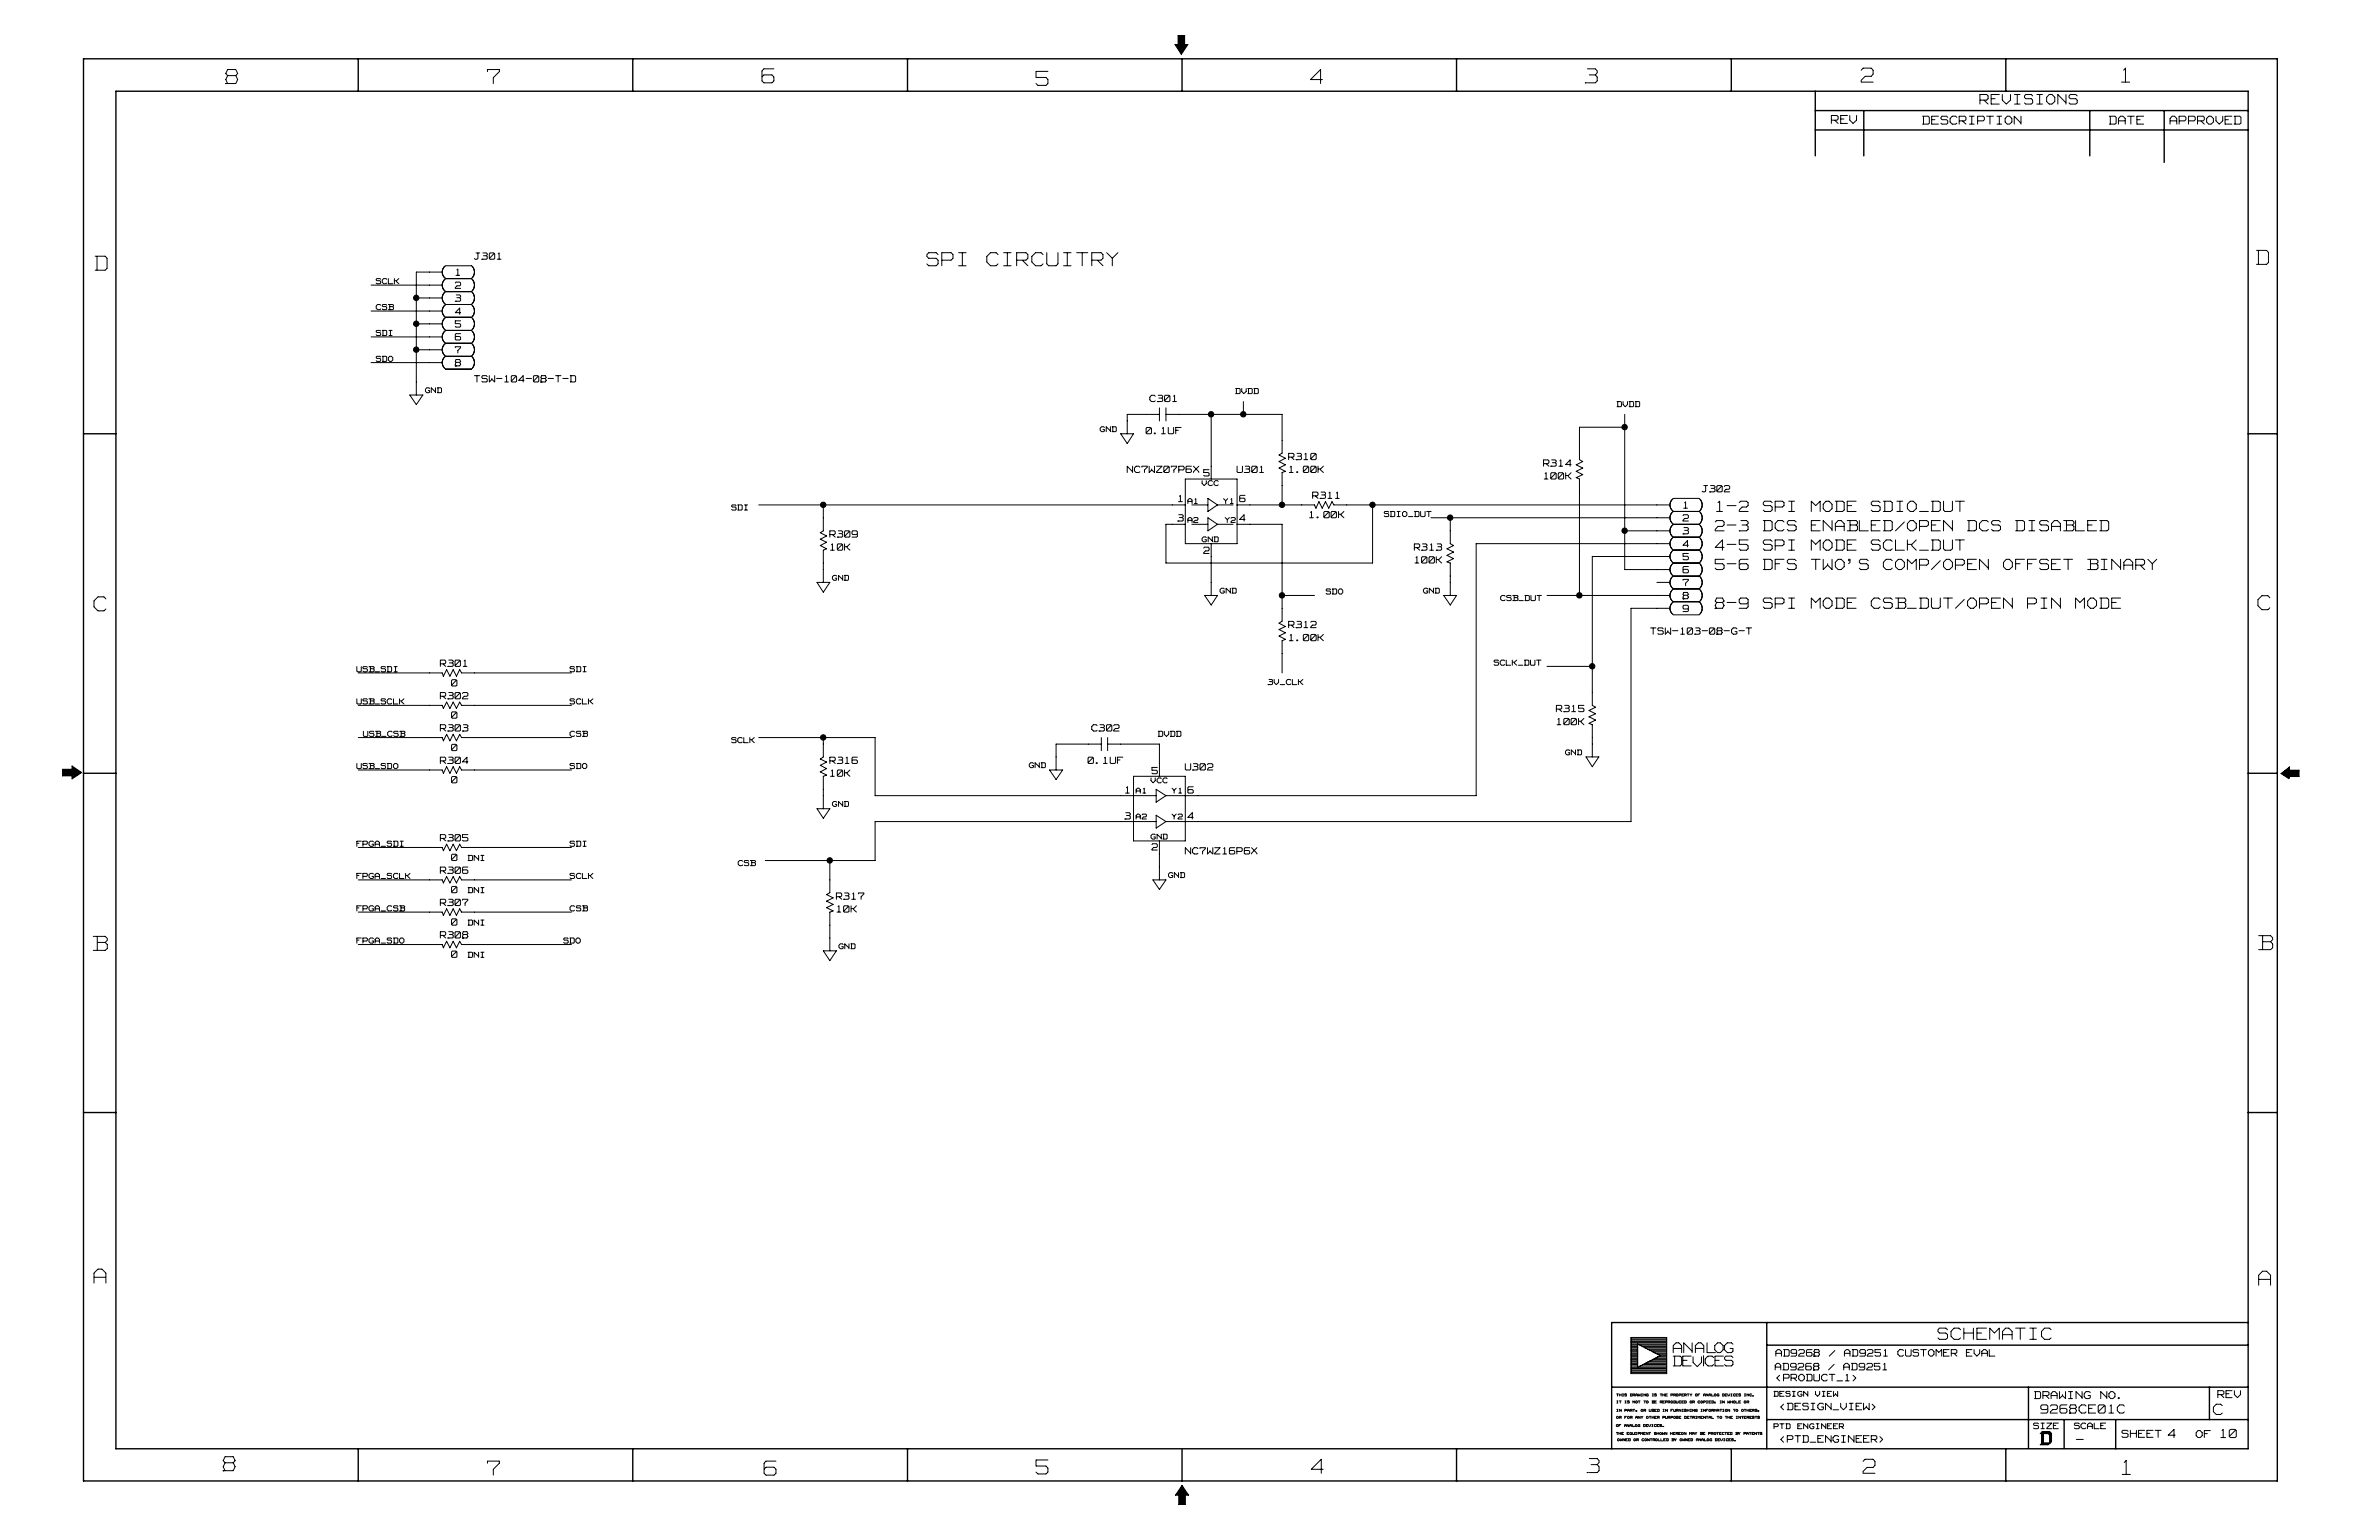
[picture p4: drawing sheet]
<svg xmlns="http://www.w3.org/2000/svg" width="432mm" height="279mm" viewBox="0 0 432 279" stroke-linecap="round" stroke-linejoin="round" font-family="sans-serif">
<defs><g id="words">
<g font-size="4.8" fill="#fff">
<text x="41" y="15.7">8</text>
<text x="88.5" y="15.7">7</text>
<text x="138.3" y="15.5">6</text>
<text x="188.1" y="16">5</text>
<text x="237.9" y="15.7">4</text>
<text x="287.7" y="15.5">3</text>
<text x="337.8" y="15.4">2</text>
<text x="385.1" y="15.4">1</text>
<text x="17.2" y="49.5">D</text>
<text x="409.6" y="48.5">D</text>
<text x="17.1" y="111.3">C</text>
<text x="409.9" y="111.1">C</text>
<text x="16.9" y="172.9">B</text>
<text x="410" y="172.8">B</text>
<text x="17" y="233.3">A</text>
<text x="410" y="233.7">A</text>
<text x="40.5" y="267.3">8</text>
<text x="88.5" y="268.1">7</text>
<text x="138.7" y="268.1">6</text>
<text x="188" y="267.9">5</text>
<text x="238" y="267.8">4</text>
<text x="288.1" y="267.7">3</text>
<text x="338.2" y="267.8">2</text>
<text x="385.2" y="268">1</text>
</g>
<text font-size="4.4" fill="#fff" x="168.2" y="48.6">SPI CIRCUITRY</text>
<g font-size="3.8" fill="#fff">
<text x="351.7" y="243.4">SCHEMATIC</text>
<text x="370.5" y="262.3">D</text>
</g>
<g font-size="3.6" fill="#fff">
<text x="311.6" y="93.2">1-2 SPI MODE SDIO_DUT</text>
<text x="311.3" y="96.7">2-3 DCS ENABLED/OPEN DCS DISABLED</text>
<text x="311.3" y="100.2">4-5 SPI MODE SCLK_DUT</text>
<text x="311.3" y="103.7">5-6 DFS TWO'S COMP/OPEN OFFSET BINARY</text>
<text x="311.3" y="110.7">8-9 SPI MODE CSB_DUT/OPEN PIN MODE</text>
<text x="401.7" y="257">C</text>
</g>
<g font-size="3.4" fill="#fff">
<text x="303.7" y="245.7">AN A LOG</text>
<text x="303.7" y="248.1">DEV CES</text>
</g>
<text font-size="3.3" fill="#fff" x="359.4" y="19.2">REVISIONS</text>
<g font-size="2.8" fill="#fff">
<text x="370.4" y="256.7">9268CE01C</text>
<text x="393.5" y="261.2">4</text>
<text x="403.1" y="261.2">10</text>
</g>
<g font-size="2.7" fill="#fff">
<text x="332.4" y="22.6">REV</text>
<text x="349" y="22.7">DESCRIPTION</text>
<text x="382.9" y="22.7">DATE</text>
<text x="393.9" y="22.7">APPROVED</text>
</g>
<g font-size="2.4" fill="#fff">
<text x="369.3" y="254">DRAWING</text>
<text x="381.1" y="254">NO.</text>
<text x="402.5" y="253.9">REV</text>
<text x="385.1" y="261.1">SHEET</text>
<text x="398.6" y="261.1">OF</text>
</g>
<g font-size="2.2" fill="#fff">
<text x="322.2" y="248.8">AD9268</text>
<text x="322.3" y="246.3">AD9268 / AD9251 CUSTOMER EVAL</text>
<text x="322.5" y="250.7">&lt;PRODUCT_1&gt;</text>
<text x="331.7" y="248.8">/ AD9251</text>
<text x="323.2" y="256">&lt;DESIGN_VIEW&gt;</text>
<text x="323.2" y="261.9">&lt;PTD_ENGINEER&gt;</text>
</g>
<g font-size="2.1" fill="#fff">
<text x="86.1" y="47.2">J301</text>
<text x="82.6" y="52.5">2</text>
<text x="82.8" y="50.2">1</text>
<text x="82.6" y="59.6">5</text>
<text x="82.6" y="57.2">4</text>
<text x="82.6" y="54.9">3</text>
<text x="82.6" y="64.3">7</text>
<text x="82.6" y="61.9">6</text>
<text x="82.6" y="66.6">8</text>
<text x="86.1" y="69.5">TSW-104-08-T-D</text>
<text x="208.7" y="73.1">C301</text>
<text x="208" y="78.9">0.1UF</text>
<text x="233.9" y="83.6">R310</text>
<text x="204.6" y="85.9">NC7WZ07P6X</text>
<text x="218.5" y="86.6">5</text>
<text x="224.5" y="85.9">U301</text>
<text x="234" y="85.9">1.00K</text>
<text x="280.2" y="84.8">R314</text>
<text x="280.3" y="87.1">100K</text>
<text x="308.9" y="89.5">J302</text>
<text x="213.8" y="94.7">3</text>
<text x="213.9" y="91.2">1</text>
<text x="225" y="94.7">4</text>
<text x="225" y="91.2">6</text>
<text x="237.7" y="94.1">1.00K</text>
<text x="238.3" y="90.6">R311</text>
<text x="305.5" y="94.7">2</text>
<text x="305.6" y="92.4">1</text>
<text x="150.6" y="97.7">R309</text>
<text x="150.7" y="100">10K</text>
<text x="218.5" y="100.6">2</text>
<text x="256.7" y="100">R313</text>
<text x="305.5" y="101.8">5</text>
<text x="305.5" y="99.4">4</text>
<text x="305.5" y="97.1">3</text>
<text x="256.8" y="102.4">100K</text>
<text x="305.5" y="106.5">7</text>
<text x="305.5" y="104.1">6</text>
<text x="305.5" y="111.2">9</text>
<text x="305.5" y="108.8">8</text>
<text x="233.9" y="114.1">R312</text>
<text x="234" y="116.5">1.00K</text>
<text x="299.6" y="115.3">TSW-103-08-G-T</text>
<text x="79.9" y="121.1">R301</text>
<text x="82" y="124.7">0</text>
<text x="79.9" y="127">R302</text>
<text x="82" y="130.5">0</text>
<text x="282.5" y="129.3">R315</text>
<text x="282.6" y="131.7">100K</text>
<text x="79.9" y="132.8">R303</text>
<text x="82" y="136.4">0</text>
<text x="198.2" y="132.8">C302</text>
<text x="79.9" y="138.7">R304</text>
<text x="82" y="142.2">0</text>
<text x="150.6" y="138.7">R316</text>
<text x="150.7" y="141.1">10K</text>
<text x="197.5" y="138.7">0.1UF</text>
<text x="209.1" y="140.6">5</text>
<text x="215.1" y="139.9">U302</text>
<text x="204.2" y="148.8">3</text>
<text x="204.3" y="144.1">1</text>
<text x="215.6" y="148.8">4</text>
<text x="215.6" y="144.1">6</text>
<text x="79.9" y="152.8">R305</text>
<text x="209.1" y="154.4">2</text>
<text x="215.1" y="155.2">NC7WZ16P6X</text>
<text x="79.9" y="158.7">R306</text>
<text x="82" y="156.3">0</text>
<text x="79.9" y="164.5">R307</text>
<text x="82" y="162.2">0</text>
<text x="151.8" y="163.4">R317</text>
<text x="151.9" y="165.7">10K</text>
<text x="79.9" y="170.4">R308</text>
<text x="82" y="173.9">0</text>
<text x="82" y="168.1">0</text>
</g>
<g font-size="1.9" fill="#fff">
<text x="369.1" y="259.4">SIZE</text>
<text x="376.5" y="259.4">SCALE</text>
</g>
<g font-size="1.8" fill="#fff">
<text x="68.3" y="51.6">SCLK</text>
<text x="68.3" y="56.3">CSB</text>
<text x="68.3" y="61">SDI</text>
<text x="68.3" y="65.7">SDO</text>
<text x="224.3" y="71.6">DVDD</text>
<text x="293.5" y="74">DVDD</text>
<text x="132.8" y="92.7">SDI</text>
<text x="251.2" y="93.9">SDIO_DUT</text>
<text x="240.7" y="107.9">SDO</text>
<text x="272.4" y="109.1">CSB_DUT</text>
<text x="64.8" y="122">USB_SDI</text>
<text x="103.5" y="122">SDI</text>
<text x="230.2" y="124.4">3V_CLK</text>
<text x="271.2" y="120.9">SCLK_DUT</text>
<text x="64.8" y="127.9">USB_SCLK</text>
<text x="103.5" y="127.9">SCLK</text>
<text x="66" y="133.8">USB_CSB</text>
<text x="103.5" y="133.8">CSB</text>
<text x="132.8" y="134.9">SCLK</text>
<text x="210.2" y="133.8">DVDD</text>
<text x="64.8" y="139.6">USB_SDO</text>
<text x="103.5" y="139.6">SDO</text>
<text x="64.8" y="153.7">FPGA_SDI</text>
<text x="103.5" y="153.7">SDI</text>
<text x="64.8" y="159.6">FPGA_SCLK</text>
<text x="85" y="156.3">DNI</text>
<text x="103.5" y="159.6">SCLK</text>
<text x="134" y="157.2">CSB</text>
<text x="64.8" y="165.4">FPGA_CSB</text>
<text x="85" y="162.1">DNI</text>
<text x="103.5" y="165.4">CSB</text>
<text x="64.8" y="171.3">FPGA_SDO</text>
<text x="85" y="173.9">DNI</text>
<text x="85" y="168">DNI</text>
<text x="102.3" y="171.3">SDO</text>
</g>
<g font-size="1.7" fill="#fff">
<text x="77.2" y="71.4">GND</text>
<text x="199.7" y="78.5">GND</text>
<text x="218.2" y="88.3">VCC</text>
<text x="215.6" y="91.5">A1</text>
<text x="215.6" y="95">A2</text>
<text x="222.1" y="91.5">Y1</text>
<text x="222.4" y="95">Y2</text>
<text x="218.2" y="98.5">GND</text>
<text x="151.1" y="105.5">GND</text>
<text x="221.4" y="107.8">GND</text>
<text x="258.4" y="107.8">GND</text>
<text x="284.1" y="137.1">GND</text>
<text x="186.8" y="139.4">GND</text>
<text x="208.9" y="142.2">VCC</text>
<text x="151.1" y="146.5">GND</text>
<text x="206.2" y="148.8">A2</text>
<text x="206.2" y="144.1">A1</text>
<text x="212.7" y="148.8">Y2</text>
<text x="212.7" y="144.1">Y1</text>
<text x="208.9" y="152.4">GND</text>
<text x="212.1" y="159.4">GND</text>
<text x="152.3" y="172.3">GND</text>
<text x="322" y="253.5">DESIGN</text>
<text x="329.4" y="253.5">VIEW</text>
<text x="322" y="259.4">PTD</text>
<text x="326.2" y="259.4">ENGINEER</text>
</g>
<g font-size=".7" fill="#fff">
<text x="293.4" y="253.4">THIS</text>
<text x="293.4" y="257.4">OR</text>
<text x="293.5" y="256.2">IN</text>
<text x="293.5" y="254.6">IT</text>
<text x="294.8" y="257.4">FOR</text>
<text x="294.9" y="256.2">PART,</text>
<text x="294.9" y="254.6">IS</text>
<text x="295.7" y="253.4">DRAWING</text>
<text x="296.2" y="254.6">NOT</text>
<text x="296.7" y="257.4">ANY</text>
<text x="297.6" y="256.2">OR</text>
<text x="298.1" y="254.6">TO</text>
<text x="298.5" y="257.4">OTHER</text>
<text x="299" y="256.2">USED</text>
<text x="299.5" y="253.4">IS</text>
<text x="299.5" y="254.6">BE</text>
<text x="300.9" y="253.4">THE</text>
<text x="300.9" y="254.6">REPRODUCED</text>
<text x="301.3" y="257.4">PURPOSE</text>
<text x="301.4" y="256.2">IN</text>
<text x="302.7" y="253.4">PROPERTY</text>
<text x="302.8" y="256.2">FURNISHING</text>
<text x="305.1" y="257.4">DETRIMENTAL</text>
<text x="306" y="254.6">OR</text>
<text x="306.9" y="253.4">OF</text>
<text x="307.4" y="254.6">COPIED,</text>
<text x="307.9" y="256.2">INFORMATION</text>
<text x="308.3" y="253.4">ANALOG</text>
<text x="310.6" y="257.4">TO</text>
<text x="311.1" y="254.6">IN</text>
<text x="311.6" y="253.4">DEVICES</text>
<text x="312" y="257.4">THE</text>
<text x="312.5" y="254.6">WHOLE</text>
<text x="313.5" y="256.2">TO</text>
<text x="313.9" y="257.4">INTERESTS</text>
<text x="314.9" y="256.2">OTHERS,</text>
<text x="315.3" y="253.4">INC.</text>
<text x="315.3" y="254.6">OR</text>
<text x="293.4" y="258.9">OF</text>
<text x="293.4" y="260.3">THE</text>
<text x="293.6" y="261.5">OWNED</text>
<text x="294.8" y="258.9">ANALOG</text>
<text x="295.2" y="260.3">EQUIPMENT</text>
<text x="296.4" y="261.5">OR</text>
<text x="297.8" y="261.5">CONTROLLED</text>
<text x="298" y="258.9">DEVICES.</text>
<text x="299.9" y="260.3">SHOWN</text>
<text x="302.7" y="260.3">HEREON</text>
<text x="302.9" y="261.5">BY</text>
<text x="304.3" y="261.5">OWNED</text>
<text x="305.9" y="260.3">MAY</text>
<text x="307.1" y="261.5">ANALOG</text>
<text x="307.8" y="260.3">BE</text>
<text x="309.2" y="260.3">PROTECTED</text>
<text x="310.3" y="261.5">DEVICES.</text>
<text x="313.9" y="260.3">BY</text>
<text x="315.3" y="260.3">PATENTS</text>
</g>
</g></defs>
<g fill="none" stroke="#000" stroke-width=".25">
<path d="M15.2 10.7h398.1v258h-398.1zM21 16.6h387.1v246.2h-387.1zM65 10.7v5.9M114.9 10.7v5.9M164.7 10.7v5.9M214.5 10.7v5.9M264.4 10.7v5.9M314.2 10.7v5.9M329.5 16.6v11.7M364.1 10.7v5.9M329.5 20.1h78.6M329.5 23.6h78.6"/>
<path d="M338.3 20.1v8.2M379.3 20.1v8.2M392.8 20.1v9.4M15.2 78.7h5.8M408.1 78.7h5.2M15.2 140.3h5.8M408.1 140.3h5.2M15.2 201.8h5.8M408.1 201.8h5.2M292.5 239.9v22.9M292.6 239.9h115.5M320.7 239.9v22.9"/>
<path d="M292.5 251.7h115.6M297.2 243.8v4.3M320.7 257.6h87.4M320.7 244.1h87.4M368.2 251.7v11M374.6 257.6v5.1M384 257.6v5.2M401 251.7v5.9M65 262.8v5.9M114.9 262.8v5.9M164.7 262.8v5.9M214.5 263.1v5.6"/>
<path d="M264.4 262.8v5.9M314.2 262.8v5.9M364.1 262.8v5.9"/>
</g>
<g fill="none" stroke="#000" stroke-width=".18">
<path d="M41 15.2h.1M41.3 13.7l-.3 .7 .3 .8h1.5M41.4 13.7h1.4M42.8 12.6h-1.4l-.4 .7 .3 .4M42.8 12.6l.3 .7-.3 .4 .3 .7-.3 .8M88.5 12.6v.4M88.5 12.6h2.1M89.5 14.1v1.1M90.6 13l-1.1 1.1M90.6 12.6v.4M138.3 14.7l.3 .3M138.3 12.9v1.7"/>
<path d="M138.6 13.6l-.3 .3M138.6 12.5l-.3 .4M138.7 13.6h1.4M138.7 15h1.4M138.7 12.5h1.8M140.1 13.6l.4 .4M140.5 14v.6M140.5 14.7l-.4 .3M188 15.2l.4 .3M188 13v1.1M188.1 14.1h1.7M188.1 13h2.1"/>
<path d="M188.4 15.5h1.4M189.9 14.1l.3 .3M190.2 15.2l-.3 .3M190.2 14.5v.6M213.8 6.4h1.2v1.7h.6l-1.2 1.8-1.1-1.8h.5zM214 6.5h.9v1.7h.4l-.9 1.4-.9-1.4h.5zM214.1 6.6h.7v1.7h.3l-.7 1.1-.7-1.1h.4zM214.2 6.7h.5v1.8h.2l-.5 .6-.4-.6h.2zM214.3 6.8h.2v1.8h.2l-.3 .3-.2-.3h.1zM214.4 6.9v1.9M237.9 14.4h2.1M239.7 12.7v2.5"/>
<path d="M239.7 12.6l-1.8 1.8M287.7 15h.1M288.1 15h1.4M288.1 12.5h1.4M288.5 13.6h1M289.6 12.5l.3 .4M289.6 13.6l.3 .4M289.9 12.9v.3M289.9 14v.6M289.9 14.7l-.3 .3M289.9 13.2l-.3 .4M337.8 14.6v.3"/>
<path d="M337.9 14.9h2.1M338.2 12.4l-.4 .3M338.2 12.4h1.4M338.5 13.8l-.7 .8M338.6 13.8h1M339.6 12.4l.4 .3M340 12.8v.6M340 13.5l-.4 .3M359.4 17.1h1.2M359.4 17.2v1.7M359.4 18.2h1.2M360.1 18.2l.7 .7"/>
<path d="M360.6 17.1l.2 .3M360.8 17.9l-.2 .3M360.8 17.4v.5M361.4 17.1h1.5M361.4 17.2v1.7h1.5M361.4 17.9h.7M363.4 18.2l.7 .6M363.4 17.1v1M364.9 17.1v1M364.9 18.2l-.7 .7M365.6 17.1h1M365.6 18.9h1"/>
<path d="M366.1 17.2v1.6M367.5 17.4v.2M367.5 17.7l.2 .2M367.5 18.7l.2 .2M367.7 17.1l-.2 .3M367.7 17.1h.9M367.7 17.9h.9M367.7 18.9h.9M368.7 17.1l.2 .3M368.7 17.9l.2 .3M368.9 18.7l-.2 .2M368.9 18.2v.4"/>
<path d="M369.7 17.1h1M369.7 18.9h1M370.2 17.2v1.6M371.5 17.7v.7M371.5 18.4l.4 .5M371.9 17.1l-.4 .6M372 17.1h.4M372 18.9h.4M372.4 17.1l.6 .6M373 17.7v.7M373 18.4l-.6 .5M373.5 17.1l1.4 1.5"/>
<path d="M373.5 17.2v1.7M375 17.1v1.8M375.5 17.4v.2M375.5 17.7l.3 .2M375.5 18.7l.3 .2M375.8 17.1l-.2 .3M375.8 17.1h.9M375.8 17.9h.9M375.8 18.9h.9M376.8 17.1l.2 .3M376.8 17.9l.2 .3M377 18.7l-.2 .2"/>
<path d="M377 18.2v.4M385.1 14.9h1.4M385.8 12.4v2.5M385.8 12.4l-.4 .3M332.4 21h1M332.4 21v1.4M332.4 21.8h1M333 21.8l.6 .6M333.4 21l.2 .2M333.6 21.6l-.2 .2M333.6 21.2v.3M334.1 21h1.2"/>
<path d="M334.1 21v1.4M334.1 21.6h.6M334.1 22.4h1.2M335.7 21v.8l.6 .6M337 21v.8l-.7 .6M349 21.1h.9M349 22.5h.9M349.1 21.1v1.4M350 21.1l.2 .2M350.2 22.4l-.2 .1M350.2 21.3v1M350.6 21.1h1.2"/>
<path d="M350.6 21.1v1.4M350.6 22.5h1.2M350.6 21.7h.6M352.3 21.3v.2M352.3 21.5l.2 .2M352.3 22.4l.2 .1M352.5 21.1l-.2 .2M352.5 21.1h.8M352.5 22.5h.8M352.5 21.7h.8M353.3 21.1l.2 .2M353.3 21.7l.2 .2"/>
<path d="M353.5 22v.3M353.5 22.4l-.2 .1M353.9 21.5v.6M353.9 22.1l.4 .4M354.3 21.1l-.4 .4M354.4 21.1h.5M354.4 22.5h.5M355 21.1l.2 .2M355.2 22.4l-.2 .1M355.6 21.1h1M355.6 21.1v1.4M355.6 21.9h1"/>
<path d="M356.2 22l.6 .5M356.6 21.1l.2 .2M356.8 21.7l-.2 .2M356.8 21.3v.4M357.5 21.1h.8M357.5 22.5h.8M357.9 21.1v1.4M358.9 21.1h1M358.9 21.1v1.4M359 21.9h.9M360 21.1l.2 .2M360.2 21.7l-.2 .2"/>
<path d="M360.2 21.3v.4M360.6 21.1h1.2M361.2 21.1v1.4M362.5 21.1h.8M362.5 22.5h.8M362.9 21.1v1.4M363.9 22.1l.4 .4M363.9 21.5v.6M364.3 21.1l-.4 .4M364.4 21.1h.3M364.4 22.5h.3M364.7 21.1l.5 .4"/>
<path d="M365.2 21.5v.6M365.2 22.1l-.5 .4M365.6 21.1l1.2 1.2M365.6 21.1v1.4M366.8 21.1v1.4M382.9 21.1h.9M382.9 22.5h.9M383 21.1v1.4M383.9 21.1l.2 .2M384.1 22.4l-.2 .1M384.1 21.3v1M384.5 21.5v1"/>
<path d="M384.6 21.9h1.1M384.9 21.1l-.4 .4M384.9 21.1h.4M385.3 21.1l.4 .4M385.7 21.5v1M386.2 21.1h1.2M386.8 21.1v1.4M387.9 21.1h1.2M387.9 21.1v1.4M387.9 22.5h1.2M387.9 21.7h.6M393.9 21.5v1"/>
<path d="M393.9 21.9h1.2M394.3 21.1l-.4 .4M394.3 21.1h.3M394.7 21.1l.4 .4M395.1 21.5v1M395.5 21.1h1M395.5 21.1v1.4M395.6 21.9h.9M396.5 21.1l.2 .2M396.7 21.7l-.2 .2M396.7 21.3v.4M397.2 21.1h1"/>
<path d="M397.2 21.1v1.4M397.3 21.9h.9M398.2 21.1l.2 .2M398.4 21.7l-.2 .2M398.4 21.3v.4M398.9 21.1h.9M398.9 21.1v1.4M398.9 21.9h.9M399.5 22l.6 .5M399.9 21.1l.2 .2M400.1 21.7l-.2 .2M400.1 21.3v.4"/>
<path d="M400.5 22.1l.4 .4M400.5 21.5v.6M400.9 21.1l-.4 .4M400.9 21.1h.4M400.9 22.5h.4M401.3 21.1l.4 .4M401.7 21.5v.6M401.7 22.1l-.4 .4M402.2 21.9l.6 .6M402.2 21.1v.8M403.4 21.1v.8M403.4 21.9l-.6 .6"/>
<path d="M403.9 21.1h1.2M403.9 21.1v1.4M403.9 22.5h1.2M403.9 21.7h.6M405.5 21.1h1M405.5 22.5h1M405.7 21.1v1.4M406.5 21.1l.2 .2M406.7 22.4l-.2 .1M406.7 21.3v1M17.3 46.5h1.7M17.3 49h1.7"/>
<path d="M17.6 46.5v2.5M19.1 46.5l.3 .4M19.4 46.9v1.7M19.4 48.7l-.3 .3M67.4 51.7h12.9M67.4 56.4h12.9M68.3 50.7v.1M68.3 55.5v.4M68.3 50.8l.1 .1M68.3 51.4l.1 .1M68.3 55.9l.2 .3M68.4 59.9l-.1 .1"/>
<path d="M68.4 50.5l-.1 .1M68.5 50.9h.4M68.5 50.5h.4M68.5 51.5h.4M68.5 59.9h.4M68.5 55.2l-.2 .3M68.6 55.2h.3M68.6 56.2h.3M69 59.9l.1 .2M69 55.2l.1 .2M69 50.5l.1 .2M69 50.9l.1 .2"/>
<path d="M69.1 51.1v.2M69.1 56l-.1 .2M69.1 51.4l-.1 .1M69.4 55.5l.1 .1M69.4 55.4v.1M69.4 56l.1 .2M69.4 59.9h.6M69.4 51.2l.2 .3M69.5 55.2l-.1 .1M69.5 60v.8M69.6 55.2h.4M69.6 56.2h.4"/>
<path d="M69.6 55.6h.4M69.6 50.5l-.2 .3v.4M69.7 50.5h.3M69.7 51.5h.3M70.1 59.9l.1 .2M70.1 55.2l.1 .2M70.1 55.6l.1 .2M70.1 50.5l.1 .2M70.2 55.8v.2M70.2 56l-.1 .2M70.2 51.4l-.1 .1M70.5 50.5v1"/>
<path d="M70.5 55.2h.7M70.5 56.2h.7M70.5 51.5h.8M70.6 59.9h.6M70.7 55.3v.8M70.8 55.6h.4M70.9 60v.8M71.3 55.2l.1 .2M71.3 55.6l.1 .2M71.4 55.5l-.1 .1M71.4 55.4v.1M71.4 55.8v.2"/>
<path d="M71.4 56l-.1 .2M71.6 50.5v1M71.6 50.9h.3M72 51v.1M72 51.1l.4 .4M72.4 50.5l-.4 .4M75.6 54.1h4.7M75.6 58.8h4.7M80.3 49.4h-4.7v22.3M80.4 55.9l-.1 .7 .3 .8M80.4 48.8h.1M80.4 51.1v.1"/>
<path d="M80.4 55.8v.1M80.4 59.3v.1M80.4 50h.1M80.4 52.4h.1M80.4 58.1h.1M80.5 53.3h.1M80.5 54.8h.1M80.5 55.7h.1M80.5 57.2h.1M80.6 48.4v.1M80.6 50.8h.1M80.6 59.6v.1"/>
<path d="M80.6 55.5l-.2 .3M80.6 48.4l-.3 .7v.6l.3 .6M80.6 50.8l-.3 .7v.6l.3 .6M80.6 53.1l-.3 .7v.6l.3 .6M80.6 57.8l-.3 .7v.6l.3 .6M80.7 50.4l.1 .1M80.7 55.1l.1 .1M80.7 57.4l.1 .1M80.7 52.7l.1 .1M80.7 59.8l.1 .1M80.7 48.3h.1M80.7 50.7h.1"/>
<path d="M80.7 59.8h.1M80.8 55.3l-.1 .1M80.8 48.3h-.1M80.8 57.7h-.1M80.8 53h-.1M80.8 50.6l-.1 .1M80.9 57.6l4.7 .1M80.9 55.2h4.7M80.9 50.5h4.7M80.9 48.2h4.7M80.9 59.9h4.7M82.6 54.7h.1"/>
<path d="M82.6 59.2l.2 .2M82.6 52.2v.1M82.6 58.2v.5M82.7 52.3h.9M82.7 56.7h.9M82.7 58.7h.7M82.7 58.2h.9M82.8 51.2l-.2 .2M82.8 50h.6M82.8 51.2h.6M82.8 54.7h.6M82.8 53.5h.6"/>
<path d="M82.8 59.4h.6M82.9 51.9l-.3 .3M82.9 54h.5M83 51.9h.4M83.1 48.8l-.2 .2M83.1 48.9v1M83.4 51.2l.2 .2M83.4 53.5l.2 .2M83.4 58.7l.2 .2M83.4 55.9v1.1M83.4 55.9l-.8 .8M83.5 54.1l.1 .1"/>
<path d="M83.6 51.4v.2M83.6 53.7v.1M83.6 54.2v.3M83.6 58.9v.3M83.6 51.7l-.2 .2M83.6 54.5l-.2 .2M83.6 53.8l-.2 .2M83.6 59.2l-.2 .2M85.6 48.2v.1M85.6 55.2v.1M85.6 50.5v.1M85.6 59.9v.1"/>
<path d="M85.6 52.9v.1M85.6 50.5h.1M85.6 52.8l-4.7 .1M85.6 55.2h.1M85.6 57.5v.1M85.6 59.9h.1M85.7 48.3l.4 .8v.7l-.4 .6M85.7 57.7l.4 .8v.7l-.4 .6M85.7 53l.2 .3M85.7 55.4l.4 .8v.5l-.2 .4M85.7 50.7l.1 .1M85.8 50.8h.1"/>
<path d="M85.8 50.8l.3 .5v.7l-.4 .8M85.8 53.1v.1M85.8 54.9v.1M85.8 55.5h.1M85.8 59.6v.1M85.9 50.1v.1M85.9 52.5h.1M85.9 57.2h.1M85.9 58h.1M85.9 57.2l-.2 .3M85.9 53.4l.2 .4v.5l-.4 .8M85.9 48.6v.1"/>
<path d="M85.9 51v.1M85.9 53.3v.1M85.9 57.1v.1M86 53.4v.1M86 54.7h.1M86 55.8h.1M86 57v.1M86 59.4h.1M86.1 46.9l.1 .1M86.3 47h.2M86.4 45.9h.7M86.7 46.9l-.1 .1"/>
<path d="M86.7 45.9v1M87.5 47h.1M87.6 47h.6M87.6 45.9h.6M87.8 46.4h.4M88.3 45.9l.1 .2M88.3 46.4l.1 .2M88.4 46.1v.1M88.4 46.6v.3M88.4 46.9l-.1 .1M88.4 46.2l-.1 .2M88.8 46.9l.1 .1"/>
<path d="M88.8 46.1v.8M88.9 45.9l-.1 .2M89 47h.6M89 45.9h.6M89.6 46.1l-.7 .8M89.6 45.9l.2 .2M89.6 46.1h.1M89.8 46.9l-.2 .1M89.8 46.1v.8M90.3 47h.6M90.6 45.9l-.2 .2M90.6 45.9v1.1"/>
<path d="M168.2 46.2v.3M168.2 46.5l.4 .4M168.2 47.9l.4 .3M168.6 45.8l-.3 .3M168.6 48.2h1.3M168.6 45.8h1.3M168.6 46.9h1.3M169.9 45.8l.4 .4M169.9 46.9l.4 .3M170.3 47.2v.6M170.3 47.9l-.4 .3M170.9 45.8h1.7"/>
<path d="M170.9 45.9v2.3M171 47.2h1.6M172.6 45.8l.4 .4M173 46.9l-.4 .3M173 46.2v.6M174 48.2h1.3M174 45.8h1.3M174.7 45.9v2.3M179.1 46.6v.9M179.1 47.5l.7 .7M179.8 45.8l-.7 .7M179.8 48.2h1"/>
<path d="M179.8 45.8h1M180.8 45.8l.3 .4M181.1 47.9l-.3 .3M182.2 48.2h1.3M182.2 45.8h1.3M182.8 45.9v2.3M184.5 45.8h1.7M184.5 45.9v2.3M184.6 47.2h1.6M185.6 47.2l1 1M186.2 45.8l.4 .4M186.6 46.9l-.4 .3"/>
<path d="M186.6 46.2v.6M187.3 46.6v.9M187.3 47.5l.7 .7M188 45.8l-.7 .7M188 48.2h.9M188 45.8h.9M189 45.8l.3 .4M189.3 47.9l-.3 .3M190 47.9l.4 .3h1.2M190 45.8v2M192 45.8v2M192 47.9l-.3 .3"/>
<path d="M193 48.2h1.4M193 45.8h1.4M193.7 45.9v2.3M195.4 45.8h2M196.4 45.9v2.3M198.2 45.9v2.3M198.2 45.8h1.6M198.2 47.2h1.6M199.2 47.2l1 1M199.9 45.8l.3 .4M200.2 46.9l-.3 .3M200.2 46.2v.6"/>
<path d="M200.9 45.8l.9 1M201.9 46.9v1.3M202.9 45.8l-1 1.1M409.6 45.4h1.8M409.6 48h1.8M409.9 45.5v2.4M411.4 45.4l.3 .4M411.7 45.8v1.8M411.7 47.6l-.3 .4M67.4 61.1h12.9M67.4 65.8h12.9M68.3 60.1v.1"/>
<path d="M68.3 64.8v.1M68.3 64.9l.1 .1M68.3 65.4l.1 .2M68.3 60.2l.1 .1M68.3 60.7l.1 .2M68.4 64.6l-.1 .1M68.5 64.6h.4M68.5 65.6h.4M68.5 65h.4M68.5 60.9h.4M68.5 60.3h.4M69 64.6l.1 .2"/>
<path d="M69 65l.1 .2M69 60.3l.1 .2M69.1 60.5v.2M69.1 65.2v.2M69.1 65.4l-.1 .2M69.1 60.7l-.1 .2M69.4 64.6h.6M69.4 65.6h.6M69.4 60.9h.6M69.5 64.7v.8M70.1 64.6l.1 .2M70.2 65.4l-.1 .2"/>
<path d="M70.2 60.7l-.1 .2M70.2 60.1v.6M70.2 64.8v.6M70.5 64.9v.4M70.5 65.3l.2 .3M70.6 60.9h.6M70.7 64.6l-.2 .3M70.8 64.6h.2l.3 .3M71.3 64.9v.4M71.3 65.3l-.3 .3h-.2M74.4 71.7h2.4l-1.2 1.7zM75.6 63.5h4.7"/>
<path d="M77.2 70.7v.3M77.2 71l.3 .2M77.5 70.4l-.3 .2M77.5 70.4h.3M77.5 71.2h.3M77.7 70.9h.3v.2M77.9 70.4l.1 .1M78 71.1l-.1 .1M79 71.1l-.7-.7v.8M79 70.4v.8M79.4 70.4h.6M79.4 71.2h.6"/>
<path d="M79.5 70.4v.8M80 70.4l.1 .1M80.1 71.1l-.1 .1M80.1 70.5v.6M80.4 61.7h.1M80.4 65.2h.1M80.4 60.5h.1M80.4 62.8h.1M80.4 64.1h.1M80.5 61.8v.1M80.5 66.5h.1M80.6 62v.1"/>
<path d="M80.6 64.3v.1M80.6 64.9h.1M80.6 60.2l-.3 .7v.6l.3 .6M80.6 62.5l-.3 .7v.6l.3 .6M80.6 64.8l-.3 .8v.6l.3 .6M80.7 62.1l.1 .1M80.7 64.5l.1 .1M80.7 66.8l.1 .1M80.7 62.2h.1M80.7 64.7h.1M80.8 60l-.1 .1M80.8 62.4h-.1"/>
<path d="M80.8 64.7l-.1 .1M80.9 62.3l4.7 .1M82.6 66.4h.1M82.6 60.7v.9l.2 .1M82.6 62.9v.2M82.7 62.9h.9M82.8 61l-.1 .2M82.8 60.5l-.2 .2M82.8 65.2l-.2 .4 .2 .1-.2 .4 .2 .3M82.8 61h.6M82.8 61.7h.6M82.8 60.5h.8"/>
<path d="M82.8 65.2h.6M82.8 65.7h.6M82.8 66.4h.6M83.1 63.6v.5M83.4 61l.2 .2M83.4 65.2l.2 .4-.2 .1 .2 .4-.2 .3M83.6 63.1l-.5 .5M83.6 61.3v.2l-.2 .2M83.6 62.9v.2M85.6 64.6v.1M85.6 62.2v.1M85.6 64.6h-4.7"/>
<path d="M85.6 66.9l-4.7 .1M85.7 60.1l.4 .8v.7l-.4 .6M85.7 62.4l.4 .8-.1 .9M85.7 64.7l.4 .8v.7l-.4 .6M85.8 62v.1M85.8 64.9h.1M85.9 60.3v.1M85.9 66.5v.1M85.9 62.7v.1M85.9 64.1v.1M86 64.1l-.3 .4M86 61.7v.1"/>
<path d="M86 64.1h.1M86 65.2h.1M86.1 68.2h1M86.6 68.2v1.1M87.5 68.3l.1 .4M87.5 69.2l.1 .1M87.6 68.2l-.1 .1M87.6 68.2h.6M87.6 69.3h.6M87.6 68.7h.6M88.3 68.2l.1 .1M88.3 68.7l.1 .1"/>
<path d="M88.4 68.9v.2M88.4 69.2l-.1 .1M88.8 68.2v1.1M89.2 68.9l-.4 .4M89.3 68.7v.1M89.3 68.8l.5 .5M89.8 68.2v1.1M90.1 68.7h1M91.6 69.3h.7M91.9 68.2l-.1 .1M91.9 68.2v1.1M92.8 69.2l.1 .1"/>
<path d="M92.8 68.4v.7M92.9 68.2l-.1 .1M93 68.2h.6M93 69.3h.6M93.6 68.4l-.8 .7M93.6 68.2l.2 .1h-.2M93.8 69.2l-.2 .1M93.8 68.4v.7M94.2 69h.9M95 68.2v1.1M95 68.2l-.9 .8M95.5 68.7h1"/>
<path d="M96.8 69.2l.1 .1M96.8 68.4v.7M96.9 68.2l-.1 .1M97 68.2h.6M97 69.3h.6M97.6 68.4l-.7 .7M97.6 68.3h.1M97.6 68.2l.2 .1M97.8 69.2l-.2 .1M97.8 68.4v.7M98.2 69.3h.1M98.3 68.2l-.1 .3 .1 .2-.1 .3 .1 .3"/>
<path d="M98.3 68.2h.6M98.3 69.3h.6M98.3 68.7h.6M99 68.2l.1 .3-.1 .2 .1 .3-.1 .3M99.5 68.7h1M100.8 68.2h1M101.3 68.2v1.1M102.2 68.7h.9M103.5 68.2h.8M103.5 69.3h.8M103.6 68.2v1.1M104.3 68.2l.2 .1"/>
<path d="M104.5 69.2l-.2 .1M104.5 68.4v.7M199.7 77.7v.3M199.7 78.1l.2 .2M199.9 77.4l-.2 .3M200 77.4h.3M200 78.3h.3M200.2 77.9h.2v.2M200.3 77.4l.1 .2M200.4 78.2l-.1 .1M200.8 77.4l.7 .7M200.8 77.5v.8"/>
<path d="M201.5 77.4v.9M201.8 77.4h.6M201.8 78.3h.6M202 77.5v.8M202.5 77.4l.1 .2M202.6 78.2l-.1 .1M202.6 77.6v.5M203.4 78.7h2.3l-1.1 1.8zM208 78.6l.2 .1M208 77.8v.7M208.2 77.6l-.2 .1M208.2 78.7h.6"/>
<path d="M208.2 77.6h.6M208.7 72.1v.4M208.7 72.6l.3 .3M208.8 77.8l-.7 .7M208.8 77.7h.2M208.8 77.6l.2 .1M209 78.6l-.2 .1M209 77.8v.7M209 71.7l-.3 .4M209 72.9h.5M209 71.7h.5M209.5 71.7l.2 .2"/>
<path d="M209.5 78.7h.1M209.6 78.6l-.1 .1M209.7 78.6v.1M209.7 72.7l-.2 .2M210.1 72.9h.1M210.2 72.9h.6M210.2 71.7h.6M210.4 72.2h.4M210.4 75.2h-5.8v3.5M210.4 74v2.4M210.8 78.7h.7M210.9 71.7l.1 .2"/>
<path d="M210.9 72.3l.1 .1M211 71.9v.1M211 72.4v.3M211 72.7l-.1 .2M211 72.1l-.1 .1M211.2 77.6l-.2 .1M211.2 77.6v1.1M211.4 72.7l.1 .2M211.4 71.9v.8M211.5 71.7l-.1 .2M211.5 72.9h.6M211.5 71.7h.6"/>
<path d="M211.6 75.2h21.1v7l-.5 .3 1.1 .6-1.1 .6 1.1 .6-1.1 .6 1.1 .6-.6 .2v5.9M211.6 74v2.4M212 78.6l.2 .1M212 77.6v.9M212.1 71.9l-.7 .8M212.2 71.9h.1M212.2 71.7l.1 .2M212.2 78.7h.6M212.3 72.7l-.1 .2M212.3 71.9v.8M212.9 72.9h.6M213 78.6l-.1 .1"/>
<path d="M213 77.6v.9M213.2 71.7l-.2 .2M213.2 71.8v1M213.4 77.6h1M213.4 77.6v1.1M213.4 78.1h.5M219.8 75.2v11.7M224.3 70.5h.6M224.3 71.4h.6M224.4 70.5v.9M225 70.5l.1 .1M225.1 71.3l-.1 .1"/>
<path d="M225.1 70.7v.5M225.4 70.5v.5l.3 .4M225.7 72.9v2.3M226.2 70.5v.5l-.4 .4M226.5 70.5h.6M226.5 71.4h.6M226.6 70.5v.9M227.2 70.5l.1 .1M227.3 71.3l-.1 .1M227.3 70.7v.5M227.6 70.5h.6M227.6 71.4h.6"/>
<path d="M227.7 70.5v.9M228.3 70.5l.1 .1M228.4 71.3l-.1 .1M228.4 70.7v.5M293.5 72.9h.6M293.5 73.8h.6M293.6 72.9v.8M294.2 72.9l.1 .1M294.3 73.7l-.1 .1M294.3 73v.6M294.6 72.9v.5M294.6 73.4l.3 .3"/>
<path d="M294.9 75.2v28.1h8.2M294.9 77.5h-8.2v5.9l.6 .3-1.2 .6 1.2 .6-1.2 .6 1.2 .6-1.2 .6 .6 .2v21.1M295.4 72.9v.5M295.4 73.4l-.4 .4M295.7 72.9h.6M295.7 73.8h.6M295.8 72.9v.8M296.4 72.9l.1 .1M296.5 73.7l-.1 .1M296.5 73v.6M296.8 72.9h.6M296.8 73.8h.6"/>
<path d="M296.9 72.9v.8M297.5 72.9l.1 .1M297.6 73.7l-.1 .1M297.6 73v.6M132.8 91.7l.1 .3M132.8 92.4l.1 .1M132.9 91.6l-.1 .1M133 91.6h.4M133 92.5h.4M133 92h.4M133.5 91.6l.1 .1M133.5 92l.1 .2"/>
<path d="M133.6 92.2v.2M133.6 92.4l-.1 .1M133.9 91.6h.6M133.9 92.5h.6M134 91.7v.8M134.6 91.6l.1 .1M134.7 92.4l-.1 .1M134.7 91.8v.6M135.1 91.6h.6M135.1 92.5h.6M135.4 91.7v.8M137.7 91.6h77.4"/>
<path d="M149.4 91.6v4.7l-.5 .3 1.1 .6-1.1 .6 1.1 .6-1.1 .6 1.1 .6-.6 .2v5.9M150.6 96.4v1.1M150.6 96.3h.8M150.7 97h.7M150.7 99.8h.7M151.1 98.7v1.1M151.1 98.7l-.2 .1M151.1 97l.5 .5M151.4 96.3l.2 .2M151.6 96.5v.3M151.6 96.8l-.2 .2M152 97.5h.1"/>
<path d="M152 99.7l.1 .1M152 98.9v.8M152.1 98.7l-.1 .1M152.1 97.5h.6M152.1 99.8h.6M152.1 96.3h.6M152.1 98.7h.6M152.3 96.8h.4M152.7 98.9l-.7 .8M152.8 98.8h.1M152.8 98.7l.2 .1M152.8 96.3l.2 .2"/>
<path d="M152.8 96.9l.2 .1M153 99.7l-.2 .1M153 96.5v.1M153 97v.3M153 98.9v.8M153 97.3l-.2 .2M153 96.6l-.2 .2M153.3 97.3l.1 .2M153.3 96.5v.8M153.3 98.7v1.1M153.4 96.3l-.1 .2M153.5 97.5h.6"/>
<path d="M153.5 96.3h.6M153.8 99.2v.2M153.8 99.4l.5 .4M154.1 96.5l-.8 .8M154.1 96.5h.1M154.1 96.3l.2 .2M154.3 97.3l-.2 .2M154.3 98.7l-.5 .5h-.5M154.3 96.5v.8M154.6 96.8l.2 .2M154.6 96.5v.3M154.6 97.5h.8"/>
<path d="M154.8 96.3l-.2 .2M154.8 96.3h.6M154.8 97h.6M155.4 96.3l.2 .2M155.6 96.9l-.2 .1M155.6 96.5v.8M155.6 97.3l-.2 .2M204.6 84.6v1.1M204.6 84.6l.9 1M205.6 84.6v1.1M205.9 85v.4M205.9 85.4l.3 .3"/>
<path d="M206.2 84.6l-.3 .3M206.2 85.7h.5M206.2 84.6h.5M206.7 84.6l.2 .2M206.9 85.6l-.2 .1M207.3 84.6v.2M207.3 84.6h.9M207.7 85.3v.4M208.2 84.8l-.5 .5M208.2 84.6v.2M208.6 84.6v1.1M209 85.3l-.4 .4"/>
<path d="M209 85.1v.1M209 85.3l.5 .4M209.5 84.6v1.1M209.9 85.6v.1M209.9 84.6h1M210 85.7h.9M210.9 84.6l-1 1M211.2 85.6l.2 .1M211.2 84.8v.8M211.4 84.6l-.2 .2M211.4 85.7h.6M211.4 84.6h.6"/>
<path d="M212 84.8l-.7 .8M212 84.8h.2M212 84.6l.2 .2M212.2 85.6l-.2 .1M212.2 84.8v.8M212.6 84.6v.2M212.6 84.6h.9M213.1 85.3v.4M213.5 84.8l-.4 .5M213.6 84.6v.2M213.8 94.5h.1M213.9 91h.7"/>
<path d="M214 84.6v1.1M214 84.6h.7M214 94.5h.5M214 93.4h.5M214 85.3h.7M214.1 93.9h.4M214.2 89.9l-.1 .1M214.2 89.9v1.1M214.6 93.4l.2 .2M214.6 93.9l.2 .2M214.8 84.6l.1 .2M214.8 93.6v.1"/>
<path d="M214.8 94.1v.3l-.2 .1M214.8 93.7l-.2 .2M214.9 85.1l-.1 .2M214.9 84.8v.2M215.1 86.9h9.4v11.7h-9.4zM215.3 85.6l.1 .1M215.3 84.8v.8M215.4 85.1l-.1 .1M215.4 84.6l-.1 .2M215.4 85.7h.6M215.4 85.1h.6M215.4 84.6h.8"/>
<path d="M215.6 90.8v.6M215.6 94.2v.6M215.6 94.4h.7M215.6 91h.7M215.9 93.9l-.3 .2M215.9 90.5l-.3 .2M215.9 93.9h.2M215.9 90.5h.2M216.1 85.1l.1 .2M216.1 90.5l.3 .2M216.1 93.9l.3 .2M216.2 85.3v.3"/>
<path d="M216.2 85.6l-.1 .1M216.3 91.6h2.9M216.3 95.1h2.9M216.4 90.8v.6M216.4 94.2v.6M216.6 85.6v.1M216.6 84.6l1 1M216.7 94.7v.1M216.7 94.8h.7M216.8 93.9l-.1 .1M216.8 91.4h.5M216.8 93.9h.5"/>
<path d="M216.9 94.4l-.2 .3M217 94.4h.3M217 90.5l-.1 .1M217 90.5v.8M217.3 93.9l.1 .1M217.4 94.1v.1M217.4 94.3l-.1 .1M217.6 85.6v.1M217.6 84.6l-1 1M218.2 87.2v.5M218.2 97.7v.3M218.2 98l.2 .3"/>
<path d="M218.2 87.7l.3 .4M218.4 97.4l-.2 .3M218.5 97.4h.3M218.5 98.3h.3M218.5 85.2v.5M218.5 86.2l.1 .2M218.5 85.7h.7M218.5 85.2h1M218.6 99.3l-.1 .1M218.7 99.3h.5M218.7 86.4h.5M218.7 97.9h.2"/>
<path d="M218.8 99.9l-.3 .4M218.8 97.4l.1 .1M218.8 99.9h.4M218.9 97.9l-.1 .4M218.9 87.2v.5M218.9 87.7l-.3 .4M219.2 90.4l1.8 1.2-1.8 1.2zM219.2 93.9l1.8 1.2-1.8 1.2zM219.3 87.5v.3M219.3 97.5v.8M219.3 99.3l.2 .1M219.3 85.7l.2 .2"/>
<path d="M219.3 97.4l.7 .7M219.3 87.8l.2 .3M219.5 85.9v.3M219.5 99.5v.2M219.5 99.8l-.2 .1M219.5 86.2l-.2 .2M219.5 87.2l-.2 .3M219.6 87.2h.3M219.6 88.1h.3M219.8 98.6v9.4M219.9 87.2l.1 .1M220 88l-.1 .1"/>
<path d="M220 97.4v.9M220.3 97.4h.6M220.3 98.3h.6M220.3 87.5v.3M220.3 87.8l.3 .3h.3M220.5 97.5v.8M220.9 87.2h-.3l-.3 .3M221 97.4l.1 .1M221 87.2l.1 .1M221 91.6h2.8M221 95.1h2.8M221.1 97.6v.6l-.1 .1"/>
<path d="M221.1 88l-.1 .1M222.1 90.5l.3 .3M222.4 93.9l.3 .3M222.5 90.9v.5M222.8 94.3v.5M222.8 90.5l-.3 .3M223.1 93.9l-.3 .4M223.3 91.4h.5M223.4 94.7v.1M223.5 94.8h.7M223.6 93.9l-.2 .1M223.6 90.5l-.2 .1"/>
<path d="M223.6 90.5v.8M223.6 93.9h.4M223.7 94.4l-.3 .3M223.7 94.4h.3M224.1 93.9l.1 .1M224.2 94.1v.1M224.2 94.3l-.1 .1M224.5 91.6h14.1l.2 .6 .6-1.2 .6 1.2 .6-1.2 .6 1.2 .6-1.2 .3 .6h61M224.5 95.1h8.2v17.6l-.5 .4 1.1 .6-1.1 .5 1.1 .6-1.1 .6 1.1 .6-.6 .2v5.9M224.5 85.6l.2 .1M224.5 84.6v1M224.7 85.7h.6"/>
<path d="M225 90.9l.1 .1M225 90.1v.7M225 94.2h1M225.1 90.4l-.1 .1M225.1 89.9l-.1 .1M225.2 91h.6M225.2 90.4h.6M225.2 89.9h.8M225.5 85.6l-.2 .1M225.5 84.6v1M225.8 90.4l.2 .2v.2M225.8 93.4v1.1"/>
<path d="M225.8 93.4l-.8 .8M225.8 85.7h.1M226 90.9l-.2 .1M226 85.7h.6M226 84.6h.6M226.1 85.1h.5M226.7 84.6l.1 .2M226.7 85.1l.1 .2M226.8 84.8l-.1 .3M226.8 85.3v.3M226.8 85.6l-.1 .1M227.2 85.6l.1 .1"/>
<path d="M227.2 84.8v.8M227.3 84.6l-.1 .2M227.4 85.7h.6M227.4 84.6h.6M228 84.8l-.8 .8M228 84.8h.1M228 84.6l.2 .2M228.2 85.6l-.2 .1M228.2 84.8v.8M228.6 85.7h.7M229 84.6l-.2 .2M229 84.6v1.1"/>
<path d="M233.9 82.3h.8M233.9 82.3v1.1M233.9 82.9h.8M234 85.7h.7M234.4 84.6l-.2 .2M234.4 84.6v1.1M234.4 83l.5 .4M234.7 82.3l.2 .1M234.9 82.8l-.2 .1M234.9 82.5v.2M235.2 83.4h.1M235.4 85.6v.1"/>
<path d="M235.4 85.6h.1M235.4 85.7h.1M235.4 83.4h.6M235.4 82.3h.6M235.5 85.6v.1M235.5 82.8h.5M236.1 82.3l.1 .1M236.1 82.8l.1 .1M236.2 82.5h.1M236.2 83v.2M236.2 83.3l-.1 .1M236.2 82.6l-.1 .2"/>
<path d="M236.6 85.6l.1 .1M236.6 84.8v.8M236.7 84.6l-.1 .2M236.7 83.4h.7M236.7 85.7h.6M236.7 84.6h.6M237 82.3l-.1 .1M237 82.3v1.1M237.3 84.8l-.7 .8M237.4 84.8h.1M237.4 84.6l.1 .2M237.5 85.6l-.1 .1"/>
<path d="M237.5 84.8v.8M237.7 93.9h.7M237.9 85.6l.1 .1M237.9 83.3l.1 .1M237.9 82.5v.7M237.9 84.8v.8M238 84.6l-.1 .2M238 92.8l-.1 .2M238 82.3l-.1 .1M238 92.8v1.1M238.1 85.7h.6M238.1 84.6h.6"/>
<path d="M238.1 83.4h.6M238.1 82.3h.6M238.3 89.3h.7M238.3 89.3v1.1M238.3 90h.7M238.7 84.8l-.7 .8M238.7 82.5l-.7 .7M238.7 84.8h.1M238.7 84.6l.2 .2M238.7 82.4h.1M238.7 82.3l.2 .1M238.8 90l.4 .4"/>
<path d="M238.9 85.6l-.2 .1M238.9 83.3l-.2 .1M238.9 82.5v.7M238.9 84.8v.8M239.1 93.8h.1M239.1 93.9h.1M239.1 89.3l.1 .2M239.2 84.6v1.1M239.2 89.5v.2M239.2 93.8v.1M239.2 89.8l-.1 .2M239.3 85.1h.3"/>
<path d="M239.6 90.4h.1M239.7 85.1v.2M239.7 85.3l.5 .4M239.8 90.4h.6M239.8 89.3h.6M239.9 89.8h.5M240.2 84.6l-.5 .5M240.3 93.8l.1 .1M240.3 93v.8M240.4 92.8l-.1 .2M240.4 89.3l.2 .2M240.5 92.8h.5"/>
<path d="M240.5 93.9h.5M240.5 89.8l.1 .2M240.6 89.5v.1M240.6 90v.3M240.6 90.3l-.2 .1M240.6 89.6l-.2 .2M241 90.4h.7M241 93l-.7 .8M241.1 93h.1M241.1 92.8l.2 .2M241.3 93.8l-.2 .1M241.3 93v.8"/>
<path d="M241.4 89.3l-.2 .2M241.4 89.3v1.1M241.6 93.8l.1 .1M241.6 93v.8M241.7 92.8l-.1 .2M241.8 92.8h.6M241.8 93.9h.6M242.4 93l-.8 .8M242.4 93h.1M242.4 92.8l.2 .2M242.4 90.4h.7M242.6 93.8l-.2 .1"/>
<path d="M242.6 93v.8M242.7 89.3l-.1 .2M242.7 89.3v1.1M243 92.8v1.1M243 93.3h.4M243.4 93.3v.2M243.5 93.5l.4 .4M243.9 92.8l-.5 .5M249.1 91.6v10.6h-37.5v-7.1h3.5M251.2 92.9v.1M251.2 93l.2 .2M251.2 93.6l.2 .1"/>
<path d="M251.4 92.8l-.1 .1M251.4 92.8h.5M251.4 93.7h.5M251.4 93.2h.5M251.9 92.8l.2 .1M251.9 93.2l.2 .1M252.1 93.4v.2M252.1 93.6l-.2 .1M252.3 92.8h.7M252.3 93.7h.7M252.5 92.8v.9M253 92.8l.2 .1"/>
<path d="M253.2 93.6l-.2 .1M253.2 93v.6M253.6 92.8h.5M253.6 93.7h.5M253.8 92.8v.9M254.6 93.1v.3M254.6 93.5l.2 .2M254.8 92.8l-.2 .2M254.8 92.8h.3M254.8 93.7h.3M255.1 92.8l.3 .2M255.4 93.1v.3"/>
<path d="M255.4 93.5l-.3 .2M255.7 93.7h.8M256.7 98.7h.8M256.7 98.7v1.1M256.8 92.8h.6M256.8 93.7h.6M256.8 99.4h.7M256.9 92.8v.9M257.2 99.4l.5 .4M257.4 92.8l.2 .1M257.5 98.7l.2 .1M257.6 93.6l-.2 .1"/>
<path d="M257.6 93v.6M257.7 99.2l-.2 .2M257.7 98.9v.2M257.9 93.6l.1 .1M257.9 92.8v.8M258 99.8h.1M258.2 99.8h.6M258.2 98.7h.6M258.3 99.2h.5M258.7 93.6l-.2 .1h-.5M258.7 92.8v.8M258.8 98.7l.2 .1"/>
<path d="M258.9 99.2l.1 .2M259 92.8h.8M259 98.9v.1M259 99.4v.3M259 99.7l-.2 .1M259 99l-.2 .2M259.3 92.8v.9M259.5 99.8h.7M259.7 93.9h43.4M259.8 98.7l-.1 .1M259.8 98.7v1.1M260.7 99.8h.1"/>
<path d="M260.9 99.8h.6M260.9 98.7h.6M261 99.2h.5M261.5 98.7l.2 .1M261.5 99.2l.2 .2M261.7 98.9v.1M261.7 99.4v.3M261.7 99.7l-.2 .1M261.7 99l-.2 .2M263.2 93.9v4.7l.6 .4-1.2 .6 1.2 .6-1.2 .6 1.2 .5-1.2 .6 .6 .3v5.8M280.2 83.4h.7M280.2 83.5v1.1"/>
<path d="M280.2 84.1h.7M280.3 86.9h.7M280.6 85.8l-.1 .1M280.6 85.8v1.1M280.7 84.2l.4 .4M281 83.4l.1 .5M281.1 83.9l-.1 .2M281.5 84.6h.1M281.5 86.8l.1 .1M281.5 86v.7M281.6 85.8l-.1 .1M281.6 86.9h.6"/>
<path d="M281.6 84.6h.6M281.6 85.8h.6M281.6 83.4h.6M281.8 83.9h.4M282.2 86l-.7 .7M282.3 83.4l.1 .3M282.3 85.9h.1M282.3 85.8l.1 .1M282.3 84l.1 .1M282.4 86.8l-.1 .1M282.4 84.2v.2M282.4 86v.7"/>
<path d="M282.4 84.5l-.1 .1M282.4 83.8l-.1 .1M282.8 86.8l.2 .1M282.8 86v.7M283 85.8l-.2 .1M283 84.6h.6M283 86.9h.6M283 85.8h.6M283.3 83.4l-.2 .2M283.3 83.5v1M283.6 86l-.7 .7M283.6 85.8l.2 .1h-.2"/>
<path d="M283.8 86.8l-.2 .1M283.8 86v.7M284.2 85.8v1.1M284.2 86.3h.4M284.2 84.3h1M284.6 86.3v.1M284.7 86.5l.5 .4M285 83.5v1.1M285 83.4l-.8 .9M285.2 85.8l-.6 .5M294.9 96.3h8.2M303.1 98.6h-35.2v45.8h-56.3"/>
<path d="M303.2 93.3v.1M303.2 94.5h.1M303.2 95.7v.1M303.2 96.9h.1M303.2 98v.1M303.3 95.7l-.2 .8 .4 .8M303.3 90.9v.1M303.3 95.6v.1M303.3 99.3h.1M303.3 92.3v.1M303.4 93h.1M303.4 94.8v.1"/>
<path d="M303.4 95.4h.1M303.4 97.2h.1M303.4 97.7h.1M303.5 97.7l-.4 .7v.6l.4 .6M303.5 90.6l-.4 .8v.6l.4 .6M303.5 93l-.4 .7v.6l.4 .6M303.5 95.3l-.2 .3M303.5 100h-.1M303.5 92.6l.2 .1M303.5 97.3l.2 .1M303.5 99.7h.2M303.5 95h.2"/>
<path d="M303.6 97.4h.1M303.6 95.2h.1M303.6 97.6h.1M303.6 95h.1M303.6 92.9h.1M303.7 97.5l-.2 .1M303.7 90.5l-.2 .1M303.7 99.9h-.2M303.7 95.2l-.2 .1M303.7 92.8l-.2 .1M303.7 90.4l4.8 .1M303.7 97.5h4.8"/>
<path d="M303.7 95.1h4.7M305.5 96.9h.1M305.5 94.4v.1M305.5 94.5h1M305.5 98.9h1M305.6 93.4l-.1 .2M305.6 92.2h.7M305.6 93.4h.6M305.6 96.9h.6M305.6 95.7h.6M305.8 94.1l-.3 .3M305.8 96.2h.4"/>
<path d="M305.8 94.1h.4M305.9 91.1l-.1 .1M305.9 91.1v1.1M306.3 93.4l.2 .2M306.3 95.7l.2 .2M306.3 98.1v1.1M306.3 98.1l-.8 .8M306.3 96.3l.2 .1M306.5 93.6v.3M306.5 95.9v.1M306.5 96.4v.3M306.5 93.9l-.2 .2"/>
<path d="M306.5 96.7l-.2 .2M306.5 96.1l-.2 .1M308.4 92.8h.1M308.4 95.1l.1 .1M308.4 99.8l.1 .1M308.5 92.7l-4.8 .1M308.5 95l-.1 .1M308.5 97.4l-.1 .1M308.5 99.7l-4.8 .1M308.5 90.6l.4 .8v.6l-.4 .7M308.5 92.9l.4 .8v.7l-.4 .6M308.5 95.2l.4 .9-.1 .8"/>
<path d="M308.5 97.6l.4 .8v.7l-.4 .6M308.5 99.9l.2 .1M308.7 97.7h.1M308.7 90.8h.1M308.7 99.4h.1M308.8 92.3h.1M308.8 93.2v.1M308.8 94.6v.1M308.8 95.6h.1M308.8 97h.1M308.8 96.9l-.3 .5M308.8 96.9h.1"/>
<path d="M308.8 98h.1M308.9 89.1l.2 .1M309.1 89.2h.3M309.2 88.1h.7M309.6 89.1l-.2 .1M309.6 88.1v1M310.3 89.2h.1M310.5 88.1h.6M310.5 89.2h.6M310.6 88.6h.5M311.1 88.1l.2 .2M311.1 88.6l.2 .2"/>
<path d="M311.3 88.3v.1M311.3 88.8v.3M311.3 89.1l-.2 .1M311.3 88.4l-.2 .2M311.3 96.1v.2M311.4 96.3h1.5M311.4 99.3h1.5M311.6 94.4l-.3 .3M311.6 92.8h1M311.6 89.1l.1 .1M311.6 88.3v.8M311.6 94.4h1"/>
<path d="M311.7 88.1l-.1 .2M311.8 88.1h.6M311.8 89.2h.6M311.8 95.5l-.5 .6M311.9 95.5h.7M312.1 91v1.8M312.1 90.9l-.3 .3M312.4 88.3l-.7 .8M312.4 88.3h.1M312.4 88.1l.2 .2M312.6 88.3v.8M312.6 89.1l-.2 .1"/>
<path d="M312.6 98v1.8M312.6 98l-1.3 1.3M312.6 94.4l.3 .3M312.9 94.7v.5M312.9 95.2l-.3 .3M313 89.2h.1M313 89.2h.9M313.1 88.1l-.1 .2M313.1 88.1h.6M313.3 88.8l-.3 .3M313.3 88.8h.4M313.5 95.2h1.6"/>
<path d="M313.5 98.8h1.6M313.5 91.7h1.6M313.8 88.1l.1 .2M313.9 88.3v.3M313.9 88.6l-.1 .2M315.7 96.3h.1M315.7 92.6v.2M315.7 98v.8M315.7 99.6l.3 .2h.9M315.7 92.8h1.6M315.7 98h1.6M315.7 98.8h1.2"/>
<path d="M316 96.3h.9M316 94.4h.9M316.2 95.2h.7M316.2 92l-.5 .5M316.2 92h.7M316.9 90.9h-.9l-.3 .3M317 90.9l.3 .3v.5M317 98.8l.3 .2M317 94.4l.3 .3M317 95.3l.3 .2M317.3 94.7v.3M317.3 95.5v.5"/>
<path d="M317.3 99.1v.4M317.3 99.6l-.3 .2M317.3 91.7l-.3 .3M317.3 96.1l-.3 .2M317.3 95l-.3 .2M320 91.2v.2M320 98.2v.3M320 96.3h1.3M320 98.5l.3 .3M320 99.6l.3 .2M320 91.5l.3 .2M320 92.5l.3 .3"/>
<path d="M320 94.4h1.3M320.3 98l-.2 .2M320.3 90.9l-.2 .2M320.3 94.5v1.8M320.3 92.8h1M320.3 99.8h1M320.3 98h1M320.3 98.8h1M320.3 90.9h1M320.3 91.7h1M321.4 91.7l.2 .3M321.4 98l.2 .2"/>
<path d="M321.4 98.8l.2 .2M321.4 90.9l.2 .3M321.4 94.4l.2 .3M321.6 92v.5M321.6 94.7v1.3M321.6 99.1v.4M321.6 99.6l-.2 .2M321.6 92.5l-.2 .3M321.6 96.1l-.2 .2M322.2 91v1.8M322.2 98v1.8M322.2 98h1.3"/>
<path d="M322.2 90.9h1.3M322.2 95.8l.5 .5M322.2 92h1.3M322.2 99h1.3M322.7 94.4l-.5 .6v.8M322.7 96.3h.8M322.7 94.4h.8M323.5 90.9l.3 .3v.5M323.5 98l.3 .2M323.5 94.4l.3 .3M323.8 98.3v.4M323.8 98.8l-.3 .2"/>
<path d="M323.8 91.7l-.3 .3M323.8 96.1l-.3 .2M324.4 94.7v.3M324.4 95l.3 .2M324.4 96.1l.3 .2M324.7 92.8h1M324.7 94.4l-.3 .3M324.7 99.8h1M324.7 98h1M324.7 90.9h1M324.7 95.2h1M324.7 96.3h1"/>
<path d="M324.7 94.4h1M325.2 91v1.8M325.2 98v1.8M325.7 94.4l.3 .3M325.7 95.2l.3 .3M326 95.5v.5M326 96.1l-.3 .2M328.8 91v1.8M328.8 94.5v1.8M328.8 98v1.8M328.8 98l.7 .7M328.8 90.9l.7 .8"/>
<path d="M328.8 94.4h1.6M328.8 95.2h.8M328.8 96.3h1.6M330.4 91v1.8M330.4 98v1.8M330.4 98l-.8 .8M330.4 90.9l-.8 .8M330.9 91.5v.7M330.9 94.5v1.8M330.9 98.6v.7M330.9 99.3l.5 .5M330.9 92.3l.5 .5"/>
<path d="M330.9 94.4l1.6 1.6M331.4 98l-.5 .5M331.4 90.9l-.5 .6M331.5 92.8h.4M331.5 99.8h.4M331.5 98h.4M331.5 90.9h.4M332 90.9l.5 .6M332 98l.5 .5M332.5 91.5v.7M332.5 94.4v1.9M332.5 98.6v.7"/>
<path d="M332.5 99.3l-.5 .5M332.5 92.3l-.5 .5M333.1 92.8h1.3M333.1 99.8h1.3M333.1 98h1.3M333.1 90.9h1.3M333.2 95.5h1.5M333.4 91v1.8M333.4 98v1.8M334.1 94.4h-.5l-.5 .6v1.3M334.2 94.4l.5 .6v1.3M334.4 90.9l.3 .3v1.3"/>
<path d="M334.4 98l.3 .2M334.7 98.3v1.2M334.7 99.6l-.3 .2M334.7 92.5l-.3 .3M335.3 96.3h1.5M335.3 91v1.8M335.3 98v1.8M335.3 98h1.6M335.3 90.9h1.6M335.3 94.4h1.5M335.3 92.8h1.6M335.3 99.8h1.6"/>
<path d="M335.3 98.8h.8M335.3 91.7h.8M335.8 94.5v1.8M335.8 95.2h1M336.9 94.4l.2 .3M336.9 95.2l.2 .3M337.1 95l-.2 .2M337.1 94.7v.3M337.1 95.5v.5M337.1 96.1l-.2 .2M337.5 94.4v1.9M337.5 96.3h1.6"/>
<path d="M339.6 91.2v.2M339.6 94.5v1.8M339.6 98.2v.3M339.6 98.5l.3 .3M339.6 99.6l.3 .2M339.6 91.5l.3 .2M339.6 92.5l.3 .3M339.6 94.4h1.6M339.7 95.2h.7M339.7 96.3h1.5M339.9 98l-.2 .2M339.9 90.9l-.2 .2"/>
<path d="M339.9 92.8h1M339.9 99.8h1M339.9 98h1M339.9 98.8h1M339.9 90.9h1M339.9 91.7h1M341 91.7l.2 .3M341 98l.2 .2M341 98.8l.2 .2M341 90.9l.2 .3M341.2 92v.5M341.2 99.1v.4"/>
<path d="M341.2 99.6l-.2 .2M341.2 92.5l-.2 .3M341.8 92.8h1.3M341.8 98.6v.7M341.8 96.3h1.3M341.8 99.3l.5 .5M341.8 90.9h1.3M341.8 94.4h1.3M342.1 91v1.8M342.1 94.5v1.8M342.3 98l-.5 .5M342.4 99.8h.7"/>
<path d="M342.4 98h.7M343.2 90.9l.3 .3v1.3M343.2 98l.3 .2M343.2 94.4l.3 .3M343.5 94.7v1.3M343.5 99.6l-.3 .2M343.5 92.5l-.3 .3M343.5 96.1l-.3 .2M344 98v1.8M344.1 99.8h1.6M344.3 92.8h1.1M344.3 90.9h1.1"/>
<path d="M344.8 91v1.8M345.7 94.7l-1.7 1.6M346.2 91.5v.7M346.2 98v1.8M346.2 92.3l.5 .5M346.2 95.8l.5 .5M346.2 98.8h.8M346.7 94.4l-.5 .6v.8M346.7 90.9l-.5 .6M346.8 92.8h.4M346.8 96.3h.4M346.8 90.9h.4"/>
<path d="M346.8 94.4h.4M347 99.1l.8 .7M347.3 94.4l.5 .6v.8M347.3 90.9l.5 .6M347.8 98l-.8 .8v.2M347.8 91.5v.7M347.8 92.3l-.5 .5M347.8 95.8l-.5 .5M348.4 92.8h1.6M348.4 99.8h1.6M348.4 94.5v1.8M348.4 94.4h1.3"/>
<path d="M348.4 95.5h1.3M349.7 94.4l.3 .3M350 94.7v.5M350 95.2l-.3 .3M350.6 92.8h1.2M350.6 99.8h1.2M350.6 94.5v1.8M350.6 98h1.2M350.6 90.9h1.2M350.6 94.4h1.6M350.6 95.2h.8M350.6 96.3h1.6"/>
<path d="M350.8 91v1.8M350.8 98v1.8M351.9 90.9l.3 .3v1.3M351.9 98l.3 .2M352.2 98.3v1.2M352.2 99.6l-.3 .2M352.2 92.5l-.3 .3M352.8 90.9v1.6M352.8 94.5v1.8M352.8 98v1.5M352.8 99.6l.2 .2M352.8 92.5l.2 .3"/>
<path d="M352.8 94.4l1.5 1.6M353.1 92.8h.9M353.1 99.8h.9M354.4 90.9v1.6M354.4 94.4v1.9M354.4 98v1.5M354.4 99.6l-.3 .2M354.4 92.5l-.3 .3M354.9 98h1.6M354.9 90.9h1.6M355.7 91v1.8M355.7 98v1.8"/>
<path d="M357.1 96.3h1.3M357.1 94.4h1.3M357.4 94.5v1.8M358.4 94.4l.3 .3M358.7 94.7v1.3M358.7 96.1l-.3 .2M359.3 95.8l.5 .5M359.8 94.4l-.5 .6v.8M359.8 96.3h.8M359.8 94.4h.8M360.6 94.4l.3 .3M360.9 96.1l-.3 .2"/>
<path d="M361.5 94.7v.3M361.5 95l.2 .2M361.5 96.1l.2 .2M361.7 94.4l-.2 .3M361.8 95.2h1M361.8 96.3h1M361.8 94.4h1M362.8 94.4l.3 .3M362.8 95.2l.3 .3M363.1 95.5v.5M363.1 96.1l-.3 .2M365.8 96.3h1.3"/>
<path d="M365.8 94.4h1.3M366.1 94.5v1.8M367.2 94.4l.3 .3M367.5 94.7v1.3M367.5 96.1l-.3 .2M368.3 96.3h1M368.3 94.4h1M368.8 94.5v1.8M370.2 94.7v.3M370.2 95l.3 .2M370.2 96.1l.3 .2M370.5 94.4l-.3 .3"/>
<path d="M370.5 95.2h1l.3 .3M370.5 94.4h1l.3 .3M371.8 96.1l-.3 .2h-1M371.8 95.5v.5M372.4 95.5h1.5M372.9 94.4l-.5 .6v1.3M372.9 94.4h.5l.6 .6v1.3M374.6 96.3h1.5M374.6 94.4h1.5M375.1 94.5v1.8M375.1 95.2h1M376.2 94.4l.2 .3"/>
<path d="M376.2 95.2l.2 .3M376.4 95l-.2 .2M376.4 94.7v.3M376.4 95.5v.5M376.4 96.1l-.2 .2M376.7 94.4v1.9M376.8 96.3h1.5M378.9 94.5v1.8M378.9 94.4h1.6M379 95.2h.7M379 96.3h1.5M381.1 96.3h1.3"/>
<path d="M381.1 94.4h1.3M381.4 94.5v1.8M382.4 94.4l.3 .3M382.7 94.7v1.3M382.7 96.1l-.3 .2M17.1 109.1v1M17.1 110.1l.7 .7M17.8 108.3l-.7 .7M17.8 108.3h1M17.8 110.8h1M18.9 108.3l.3 .4M19.2 110.5l-.3 .3"/>
<path d="M79.9 119.8h.8M79.9 119.8v1.1M80.7 119.8l.2 .1M80.9 120v.3l-.2 .1M81.4 119.8h.6M82.1 119.8l.2 .1M82.3 120v.1M82.6 120v.7M82.7 119.8l-.1 .1M82.8 119.8h.6M83.4 120l-.8 .7M83.4 119.9h.1"/>
<path d="M83.4 119.8l.2 .1M83.6 120v.7M84.4 119.8l-.2 .1M84.4 119.8v1.1M148.3 105.7h2.3l-1.2 1.7zM151.1 104.7v.3M151.1 105l.2 .3M151.3 104.4l-.2 .2M151.4 104.4h.3M151.4 105.3h.3M151.6 104.9h.2v.2M151.7 104.4l.1 .1"/>
<path d="M151.8 105.2l-.1 .1M152.2 104.4l.7 .7M152.2 104.4v.9M153 104.4v.9M153.2 104.4h.6M153.2 105.3h.6M153.4 104.4v.8M153.9 104.4l.1 .1M154 105.2l-.1 .1M154 104.6v.5M218.5 100.3v.1M218.5 100.4h1"/>
<path d="M218.7 108h2.3l-1.2 1.8zM221.4 107.4l.3 .2M221.7 106.7l-.3 .3v.3M221.7 106.7h.3M221.7 107.6h.3M222 107.2h.2M222.1 106.7l.1 .1M222.2 107.5l-.1 .1M222.2 107.2v.2M222.5 106.7l.8 .7M222.5 106.8v.8M223.3 106.7v.9"/>
<path d="M223.6 106.7h.6M223.6 107.6h.6M223.7 106.8v.8M224.2 106.7l.2 .1M224.4 107.5l-.2 .1M224.4 106.9v.5M232.7 108h5.9M233.9 112.8v1.1M233.9 112.7h.8M233.9 113.4h.8M234 116.2h.7M234.4 115.1l-.2 .2"/>
<path d="M234.4 115.1v1.1M234.4 113.5l.5 .4M234.7 112.7l.2 .2M234.9 112.9v.3M234.9 113.2l-.2 .2M235.2 113.9h.1M235.4 116.1h.1M235.4 116.2h.1M235.4 112.7h.6M235.4 113.9h.6M235.5 116.1v.1M235.5 113.2h.5"/>
<path d="M236.1 112.7l.1 .2M236.1 113.3l.1 .1M236.2 112.9v.1M236.2 113.5v.2M236.2 113.7l-.1 .2M236.2 113.1l-.1 .1M236.6 116.1l.1 .1M236.6 115.3v.8M236.7 115.1l-.1 .2M236.7 113.9h.7M236.7 116.2h.6M236.7 115.1h.6"/>
<path d="M237 112.7l-.1 .2M237 112.8v1M237.3 115.3l-.7 .8M237.4 115.1l.1 .2M237.4 115.3h.1M237.5 116.1l-.1 .1M237.5 115.3v.8M237.9 116.1l.1 .1M237.9 113.8v.1M237.9 115.3v.8M238 113.9h.9M238 115.1l-.1 .2"/>
<path d="M238 112.7l-.1 .2M238.1 116.2h.6M238.1 115.1h.6M238.1 112.7h.6M238.2 113.4l-.3 .3M238.3 113.4h.4M238.7 115.3l-.7 .8M238.7 115.1l.2 .2M238.7 115.3h.1M238.7 112.7l.2 .2M238.9 116.1l-.2 .1M238.9 112.9v.3"/>
<path d="M238.9 115.3v.8M238.9 113.2l-.2 .2M239.2 115.1v1.1M239.3 115.6h.3M239.7 115.7v.1M239.7 115.8l.5 .4M240.2 115.1l-.5 .5M240.7 107.1l.2 .1h.4M240.7 107.7l.2 .1h.4M240.7 107v.1M241.3 106.8l-.6 .1M241.4 106.8l.1 .2"/>
<path d="M241.4 107.2l.1 .2M241.5 107.4l-.1 .4M241.8 106.8h.6M241.8 107.8h.6M241.9 106.9v.8M242.5 106.8l.1 .2v.6l-.1 .2M242.9 107.1v.4M242.9 107.5l.3 .3M243.2 106.8l-.3 .3M243.2 106.8h.2M243.2 107.8h.2M243.5 106.8l.2 .3"/>
<path d="M243.7 107.1v.4M243.7 107.5l-.2 .3M256.8 102.2h.7M257.2 101l-.2 .2M257.2 101v1.1M258 102l.1 .2M258 101.2v.8M258.1 101l-.1 .2M258.2 102.2h.6M258.2 101h.6M258.4 107.4l.2 .2M258.6 106.7l-.2 .3v.3"/>
<path d="M258.7 106.7h.3M258.7 107.6h.3M258.8 101.2l-.7 .8M258.8 101.2h.2M258.8 101l.2 .2M258.9 107.2h.2M259 106.7l.1 .1M259 102l-.2 .2M259 101.2v.8M259.1 107.5l-.1 .1M259.1 107.2v.2M259.4 102l.1 .2"/>
<path d="M259.4 101.2v.8M259.4 106.7l.7 .7M259.4 106.8v.8M259.5 101l-.1 .2M259.5 102.2h.6M259.5 101h.6M260.1 101.2l-.7 .8M260.2 101.2h.1M260.2 101l.1 .2M260.2 106.7v.9M260.3 102l-.1 .2M260.3 101.2v.8"/>
<path d="M260.5 106.7h.6M260.5 107.6h.6M260.6 106.8v.8M260.7 101v1.2M260.7 101.5h.4M261.1 106.7l.1 .1M261.2 101.6v.1M261.2 101.7l.5 .5M261.2 107.5l-.1 .1M261.2 106.9v.5M261.7 101l-.5 .5M262 108h2.4l-1.2 1.8z"/>
<path d="M271.2 119.9v.1M271.3 119.8h-.1M271.4 119.8h.4M271.9 119.8l.1 .1M272.4 108.3v.4M272.4 108.7l.2 .3M272.5 119.8l-.2 .2M272.6 119.8h.3M272.6 108l-.2 .3M272.7 108h.3l.2 .2M273 119.8l.1 .1M273.2 108.8l-.5 .2"/>
<path d="M273.4 119.8v.9M273.5 108.2l.1 .2M273.5 108.8l.1 .2M273.6 108l-.1 .1M273.6 108h.5M273.6 109h.5M273.6 108.4h.5M274.2 108l.1 .2M274.2 108.4l.1 .2M274.3 108.6v.2M274.3 108.8l-.1 .2M274.5 119.8v.9"/>
<path d="M274.6 108h.7M274.6 109h.7M274.8 108.1v.8M274.9 108.4h.4M275.3 119.8l-.4 .3M275.4 108l.1 .2M275.4 108.4l.1 .2M275.5 108.2l-.1 .2M275.5 108.6v.2M275.5 108.8l-.1 .2M275.7 109h.8M276.7 119.8h.6"/>
<path d="M276.8 108h.7l.1 .2M276.8 119.8v.9M276.9 108.1v.8M277.4 119.8l.1 .1M277.5 119.9v.6M277.6 108.8l-.1 .2h-.7M277.6 108.2v.6M277.8 119.8v.7M277.9 108.8l.1 .2M277.9 108v.8M278 109h.5M278.6 119.8v.7"/>
<path d="M278.7 108.8l-.1 .2M278.7 108v.8M278.9 119.8h.8M279 108h.8M279.3 119.8v.9M279.4 108.1v.9M280.8 108h22.3M299.6 113.9h1M300.1 114v1.1M300.7 105.7h2.4M300.9 114.1v.1M300.9 114.3l.1 .1"/>
<path d="M300.9 114.9l.1 .2M301 113.9l-.1 .1M301.1 113.9h.6M301.1 114.4h.6M301.1 115.1h.6M301.7 113.9l.2 .2M301.7 114.4l.2 .2M301.9 114.6v.3M301.9 114.9l-.2 .2M302.3 113.9v1.1M302.7 114.6l-.4 .5M302.7 114.4l.5 .7"/>
<path d="M303.1 101h-14.1v27l.6 .3-1.2 .6 1.2 .6-1.2 .5 1.2 .6-1.2 .6 .6 .3v5.8M303.1 110.4h-7.1v38.7h-84.4M303.2 105.1l-.1 .8 .4 .7M303.2 105.1h.1M303.2 106.2v.1M303.2 108.6h.1M303.2 109.8h.1M303.2 113.9v1.1M303.3 105h.1M303.3 107.4h.1M303.3 111h.1M303.3 100.2h.1"/>
<path d="M303.3 101.7h.1M303.3 102.6h.1M303.3 104.1h.1M303.4 100v.1M303.4 100.1l-.3 .5v.6l.4 .7M303.4 106.6h.1M303.4 108.9v.1M303.4 109.4v.1M303.5 102.4l-.4 .7v.6l.4 .6M303.5 104.7l-.3 .4M303.5 107.1l-.4 .7v.6l.4 .6M303.5 109.4l-.4 .8v.5l.4 .6"/>
<path d="M303.5 104.4h.2M303.5 106.7l.2 .1M303.5 102l.2 .1M303.5 111.4l.2 .1M303.5 109.1h.2M303.6 106.7h.1M303.6 109.3h.1M303.6 109.1h.1M303.6 114.4h.9M303.7 102.2l-.2 .1M303.7 104.6h-.2M303.7 106.9l-.2 .1"/>
<path d="M303.7 109.3h-.2M303.7 109.2l4.8 .1M303.7 106.8h4.7M303.7 102.2h4.7M305.1 115.1h.6M305.2 114.1l.2-.2v1.1M305.5 108.6h.1M305.5 101.4l.1 .2M305.5 103.8l.1 .1M305.5 100.4v.5M305.5 103v.8M305.5 105.1v.2"/>
<path d="M305.5 110v.3M305.5 110.3l.1 .2M305.5 111h.7M305.5 100.4h1M305.5 100.9h.7M305.5 105.1h.9M305.6 103.3l-.1 .1M305.6 102.8l-.1 .2M305.6 107.5l-.1 .3 .1 .2-.1 .3 .1 .3M305.6 109.8l-.1 .2M305.6 101.6h.6M305.6 103.3h.6"/>
<path d="M305.6 103.9h.6M305.6 102.8h.9M305.6 107.5h.6M305.6 108h.6M305.6 108.6h.6M305.6 110.5h.6M305.6 109.8h.6M305.9 105.8v.5M306.2 114.1v.8M306.2 114.9l.2 .2M306.3 100.9l.2 .2M306.3 103.3l.2 .2"/>
<path d="M306.3 107.5l.2 .3-.2 .2 .2 .3-.2 .3M306.3 109.8l.2 .2M306.4 113.9l-.2 .2M306.4 110.4l-.1 .1M306.4 113.9h.6M306.4 115.1h.6M306.4 105.3l-.5 .5M306.5 101.1v.3M306.5 103.5v.3M306.5 105.1v.2M306.5 110v.8l-.2 .2M306.5 101.4l-.2 .2"/>
<path d="M306.5 103.8l-.2 .1M307 114.1l-.7 .8M307 114.1h.2M307 113.9l.2 .2M307.2 114.1v.8M307.2 114.9l-.2 .2M307.6 115.1h.1M307.8 113.9h.6l.2 .2M308.4 102.2h.1M308.4 104.5l.1 .1M308.4 106.8l.1 .1M308.4 114.5l.2 .1"/>
<path d="M308.5 102.1l-.1 .1M308.5 104.4l-4.8 .1M308.5 106.8h-.1M308.5 109.1l-.1 .1M308.5 111.5h-4.8M308.5 102.3l.4 .8v.7l-.4 .6M308.5 104.6l.4 .8v.7l-.4 .6M308.5 107l.4 .8v.7l-.4 .6M308.5 109.3l.4 .8v.7l-.4 .6M308.6 114.1v.1M308.6 114.6v.3M308.6 114.9l-.2 .2h-.6"/>
<path d="M308.6 114.3l-.2 .1h-.5M308.7 100v.1M308.7 101.9h.1M308.7 104.2v.1M308.7 108.9v.1M308.7 109.4v.1M308.7 100.1l.2 .4v.7l-.4 .8M308.7 100.2h.1M308.7 102.5v.1M308.8 104.9v.1M308.8 106.3v.1M308.8 107.3v.1"/>
<path d="M308.8 111v.1M308.8 101.6h.1M308.8 103.9v.1M308.8 108.6v.1M308.8 109.7v.1M308.9 114.4h1M310.3 114.9l.1 .2M310.3 114.1v.8l.7-.8M310.4 113.9l-.1 .2M310.4 113.9h.6M310.4 115.1h.6M311.1 113.9l.1 .2"/>
<path d="M311.1 114.1h.1M311.2 114.1v.8M311.2 114.9l-.1 .2M311.3 110.4h.1M311.3 103.1l.3 .2M311.3 101.5v.8M311.4 102.3h1.2M311.4 101.5h1.5M311.6 108.5l-.3 .6 .3 .2-.3 .6 .3 .5M311.6 115.1h.1M311.6 109.3h1M311.6 103.3h1"/>
<path d="M311.6 110.4h1M311.6 108.5h1M311.7 113.9l-.1 .4 .1 .1-.1 .4 .1 .3M311.8 113.9h.6M311.8 114.4h.6M311.8 115.1h.6M312.4 113.9l.2 .4-.2 .1 .2 .4-.2 .3M312.6 108.5l.3 .6-.3 .2 .3 .6-.3 .5M312.6 102.3l.3 .2M312.9 114.4h1M312.9 103.1l-.3 .2M312.9 102.6v.4"/>
<path d="M313.5 102.3h1.6M313.5 109.3h1.6M314.3 114.3v.4M314.3 114.8l.3 .3M314.6 113.9l-.3 .4M314.6 113.9h.4M314.6 115.1h.4M314.9 114.6h.3M315.1 113.9l.2 .2M315.3 114.6v.3M315.3 114.9l-.2 .2M315.6 114.4h1"/>
<path d="M315.7 109.3l.2 .3h1M315.7 101.8v1.2M315.7 108.8v.5M315.7 103.1l.3 .2h.9M315.7 110.4h1.2M316.9 102.3h-.9l-.3 .2M316.9 113.9h1M316.9 108.5h-.9l-.3 .3M317 108.5l.3 .3M317 102.3l.3 .2M317.2 109.3l-.2 .3M317.3 101.5h-1.3l-.3 .2"/>
<path d="M317.3 102.6v.4M317.3 108.8v1.3M317.3 110.1l-.3 .3M317.3 103.1l-.3 .2M317.4 114v1.1M320 109.1l.3 .2M320 108.8v.2M320 101.5h1.3M320 103.3h1.3M320 110.1l.3 .3M320.3 108.5l-.2 .2M320.3 101.5v1.8"/>
<path d="M320.3 109.3h1M320.3 110.4h1M320.3 108.5h1M321.4 108.5l.2 .3M321.4 109.3l.2 .3M321.4 101.5l.2 .2M321.6 101.8v1.2M321.6 109.6v.5M321.6 110.1l-.2 .3M321.6 103.1l-.2 .2M322.2 101.5h1.6M322.2 101.5v1.8"/>
<path d="M322.2 108.5v1.9M322.2 108.5h1.3M322.2 102.3h.8M322.2 109.6h1.3M323.5 108.5l.3 .3M323.8 109.3l-.3 .3M323.8 108.8v.5M324.4 101.7v.3M324.4 102l.3 .3M324.4 103.1l.3 .2M324.7 101.5l-.3 .2M324.7 110.4h1"/>
<path d="M324.7 108.5h1M324.7 102.3h1M324.7 101.5h1M324.7 103.3h1M325.2 108.5v1.8M325.7 101.5l.3 .2M325.7 102.3l.3 .2M326 102.6v.4M326 103.1l-.3 .2M328.8 108.5v1.9M328.8 101.5h1.6M328.8 108.5l.7 .8"/>
<path d="M329.6 101.5v1.8M330.4 108.5v1.9M330.4 108.5l-.8 .8M330.9 109.9l.5 .5M330.9 101.5v1.8M330.9 109.1v.7M331.4 108.5l-.5 .6M331.5 110.4h.4M331.5 108.5h.4M331.7 102.6l-.8 .7M331.7 102.3v.2M331.7 102.5l.8 .8"/>
<path d="M332 108.5l.5 .6M332.5 101.5v1.8M332.5 109.1v.7M332.5 109.9l-.5 .5M333.1 102.8l.6 .5h.4M333.1 110.4h1.3M333.1 108.5h1.3M333.1 102.1v.7M333.4 108.5v1.8M334.1 101.5h-.4l-.6 .5M334.2 101.5l.5 .5M334.4 108.5l.3 .3"/>
<path d="M334.7 102.1v.7M334.7 108.8v1.3M334.7 110.1l-.3 .3M334.7 102.8l-.5 .5M335.3 108.5v1.9M335.3 108.5h1.6M335.3 109.3h.8M335.3 110.4h1.6M335.5 101.5v.2M335.5 101.5h.2M335.6 101.7h.1M335.7 102.1l-.2 .2"/>
<path d="M335.8 101.5v.5M337.5 101.7v.3M337.5 102l.2 .3M337.5 103.1l.2 .2M337.7 101.5l-.2 .2M337.8 102.3h1M337.8 101.5h1M337.8 103.3h1M338.8 101.5l.3 .2M338.8 102.3l.3 .2M339.1 102.6v.4M339.1 103.1l-.3 .2"/>
<path d="M339.6 109.1v.7M339.6 109.9l.5 .5M340.1 108.5l-.5 .6M340.2 110.4h.7M340.2 108.5h.7M341 108.5l.2 .3M341.2 110.1l-.2 .3M341.8 102.1v.7M341.8 108.8v.2M341.8 109.1l.3 .2M341.8 110.1l.3 .3M341.8 102.8l.5 .5"/>
<path d="M342.1 108.5l-.2 .2M342.1 109.3h1M342.1 110.4h1M342.1 108.5h1M342.3 101.5l-.5 .5M342.4 101.5h.7M342.4 103.3h.7M343.2 108.5l.3 .3M343.2 109.3l.3 .3M343.2 101.5l.3 .2M343.5 109.6v.5M343.5 110.1l-.3 .3"/>
<path d="M343.5 103.1l-.3 .2M344 108.5h1.6l.3 .3M344 102.1v.7M344 102.8l.6 .5M344.6 108.5v1.8M344.6 101.5l-.6 .5M344.6 109.3h1l.3 .3M344.6 101.5h.5M344.6 103.3h.5M345.1 101.5l.6 .5M345.7 102.1v.7M345.7 102.8l-.6 .5"/>
<path d="M345.9 109.1l-.2 .2M345.9 108.8v.2M345.9 109.6v.5M345.9 110.1l-.3 .3h-1.6M346.2 110.4h1.6M346.2 101.5v1.8M346.2 101.5l.8 .7M347.8 101.5v1.8M347.8 101.5l-.8 .8M348.4 101.5h1.3M348.4 110.4h1.3M348.4 108.5h1.3"/>
<path d="M348.4 101.5v1.8M348.4 102.5h1.3M348.7 108.5v1.8M349.7 108.5l.3 .3M349.7 101.5l.3 .2M350 101.8v.4M350 108.8v1.3M350 110.1l-.3 .3M350 102.3l-.3 .2M350.6 110.1l.2 .3M350.6 108.5v1.6M350.9 110.4h.9"/>
<path d="M352.2 108.5v1.6M352.2 110.1l-.3 .3M352.2 101.7l-1.6 1.6M352.8 102.1v.7M352.8 108.5h1.6M352.8 102.8l.5 .5M353.3 101.5l-.5 .5M353.3 101.5h.5M353.3 103.3h.5M353.6 108.5v1.9M353.8 101.5l.6 .5M354.4 102.1v.7"/>
<path d="M354.4 102.8l-.6 .5M354.9 101.5h1.3M354.9 101.5v1.8M355 102.5h1.2M356.2 101.5l.3 .2M356.5 108.8l-1.6 1.6M356.5 102.3l-.3 .2M356.5 101.8v.4M357.1 101.5h1.6M357.1 109.9l.5 .5M357.1 101.5v1.8M357.1 109.1v.7"/>
<path d="M357.2 102.3h.7M357.2 103.3h1.5M357.6 108.5l-.5 .6M357.7 110.4h.4M357.7 108.5h.4M358.2 108.5l.5 .6M358.7 109.1v.7M358.7 109.9l-.5 .5M359.3 108.5h1.3M359.3 101.5v1.8M359.3 108.5v1.9M359.3 101.5l1.5 1.5"/>
<path d="M359.3 109.6h1.3M360.6 108.5l.3 .3M360.9 109.3l-.3 .3M360.9 101.5v1.8M360.9 108.8v.5M361.5 108.5v1.9M361.5 108.5h1.6M361.5 109.3h.8M361.5 110.4h1.6M363.6 108.5l1.6 1.6M363.6 102.1v.7M363.6 108.5v1.9"/>
<path d="M363.6 102.8l.6 .5M364.2 101.5l-.6 .5M364.2 101.5h.5M364.2 103.3h.5M364.7 101.5l.6 .5M365.3 102.1v.7M365.3 108.5v1.9M365.3 102.8l-.6 .5M365.8 101.5h1.7M365.8 101.5v1.8M365.9 102.3h.7M368 101.5h1.6"/>
<path d="M368 108.5h1.3M368 101.5v1.8M368 108.5v1.9M368 102.3h.8M368 109.6h1.3M369.3 108.5l.3 .3M369.6 109.3l-.3 .3M369.6 108.8v.5M370.2 101.7v.3M370.2 102l.3 .3M370.2 103.1l.3 .2M370.5 101.5l-.3 .2"/>
<path d="M370.5 110.4h1M370.5 108.5h1M370.5 102.3h1l.3 .2M370.5 101.5h1l.3 .2M371 108.5v1.8M371.8 103.1l-.3 .2h-1M371.8 102.6v.4M372.4 101.5h1.6M372.4 101.5v1.8M372.4 108.5v1.9M372.4 108.5l1.5 1.6M372.4 102.3h.8"/>
<path d="M372.4 103.3h1.6M374 108.5v1.9M374.6 101.5h1.6M375.4 101.5v1.8M376.7 108.5l.8 .8M376.7 108.5v1.9M378.3 108.5v1.9M378.3 108.5l-.8 .8M378.9 101.5h1.6M378.9 103.3h1.6M378.9 109.9l.5 .5M378.9 109.1v.7"/>
<path d="M379.4 108.5l-.5 .6M379.4 101.5v1.8M379.5 102.3h1M379.5 110.4h.4M379.5 108.5h.4M380 108.5l.5 .6M380.5 109.1v.7M380.5 109.9l-.5 .5M380.5 101.5l.3 .2M380.5 102.3l.3 .2M380.8 102l-.2 .2M380.8 101.8v.2"/>
<path d="M380.8 102.6v.4M380.8 103.1l-.3 .2M381.1 110.4h1.3M381.1 108.5h1.3M381.4 101.5h1M381.4 103.3h1M381.4 108.5v1.8M381.9 101.5v1.8M382.4 108.5l.3 .3M382.7 108.8v1.3M382.7 110.1l-.3 .3M383.3 108.5h1.6"/>
<path d="M383.3 101.5v1.8M383.3 108.5v1.9M383.3 101.5l1.6 1.5M383.3 109.3h.8M383.3 110.4h1.6M384.9 101.5v1.8M385.5 102.1v1.2M385.5 102.5h1.6M386.5 101.5h-.5l-.5 .5M386.5 101.5l.6 .5M387.1 102.1v1.2M387.6 101.5h1.3"/>
<path d="M387.6 101.5v1.8M387.7 102.5h1.2M388.5 102.6l.8 .7M389 101.5l.3 .2M389.3 102.3l-.3 .2M389.3 101.8v.4M389.8 101.5l.8 .7M390.7 102.3v1M391.5 101.5l-.8 .8M409.8 108.8v1.1M409.8 109.9l.7 .7M410.5 108.1l-.7 .7"/>
<path d="M410.6 108.1h1M410.6 110.6h1M411.6 108.1l.4 .4M412 110.3l-.4 .3M11.3 139.6h1.8v-.6l1.7 1.2-1.7 1.1v-.5h-1.8zM11.4 139.7h1.8v-.5l1.4 1-1.4 .9v-.5h-1.8zM11.6 139.8h1.7v-.4l1.1 .8-1.1 .6v-.3h-1.7zM11.6 139.9h1.8v-.2l.7 .5-.7 .4v-.2h-1.8zM64.8 139.3l.1 .1M64.8 121.8l.1 .1M64.8 127.6l.1 .1M64.8 120.9v.8"/>
<path d="M64.8 126.8v.8M64.8 138.5v.8M64.9 139.4h.5M64.9 127.7h.5M64.9 121.9h.5M65 133.8h15.3l.2 .6 .6-1.2 .6 1.2 .6-1.2 .5 1.2 .6-1.2 .4 .6h19.9M65 122.1h15.3l.2 .6 .6-1.2 .6 1.2 .6-1.2 .5 1.2 .6-1.2 .4 .6h19.9M65 128h15.3l.2 .5 .6-1.1 .6 1.1 .6-1.1 .5 1.1 .6-1.1 .4 .6h19.9M65 139.7h15.3l.2 .6 .6-1.2 .6 1.2 .6-1.2 .5 1.2 .6-1.2 .4 .6h19.9M65.6 139.3l-.2 .1M65.6 127.6l-.2 .1M65.6 121.8l-.2 .1"/>
<path d="M65.6 120.9v.8M65.6 126.8v.8M65.6 138.5v.8M65.9 121.8l.1 .1M65.9 121.1v.1M65.9 126.9v.1M65.9 138.6v.1M65.9 138.8l.1 .1M65.9 139.3l.1 .1M65.9 127l.1 .2M65.9 127.6l.1 .1M65.9 121.2l.1 .1"/>
<path d="M66 133.5l.1 .1M66 132.7v.7M66 138.5l-.1 .1M66 126.8l-.1 .1M66 120.9l-.1 .1M66 138.9h.5M66 138.5h.5M66 139.4h.5M66 127.2h.5M66 126.8h.5M66 127.7h.5M66 120.9h.5"/>
<path d="M66 121.9h.5M66 121.3h.5M66.5 121.3l.2 .4M66.5 120.9l.2 .2M66.5 138.5l.2 .1M66.5 138.9l.2 .2M66.5 126.8l.2 .1M66.5 127.2l.2 .1M66.7 127.4v.2M66.7 139.1v.2M66.7 139.3l-.2 .1M66.7 127.6l-.2 .1"/>
<path d="M66.7 121.8l-.2 .1M66.8 133.5l-.2 .1h-.5M66.8 132.7v.7M67 138.5h.7M67 139.4h.7M67 126.8h.7M67 127.7h.7M67 120.9h.7M67 121.9h.7M67.1 132.8l.1 .3M67.1 133.5l.1 .1M67.2 132.7l-.1 .1"/>
<path d="M67.2 132.7h.5M67.2 133.6h.5M67.2 133.1h.5M67.2 121v.8M67.2 126.8v.9M67.2 138.6v.8M67.3 138.9h.4M67.3 127.2h.4M67.3 121.3h.4M67.7 132.7l.2 .1M67.7 133.1l.2 .1M67.8 121.3l.1 .4"/>
<path d="M67.8 138.5l.1 .1M67.8 138.9l.1 .2M67.8 126.8l.1 .1M67.8 127.2l.1 .1M67.8 120.9l.1 .2M67.9 133.3v.1M67.9 133.5l-.2 .1M67.9 121.1v.1M67.9 127h.1M67.9 127.4v.2M67.9 138.7h.1M67.9 139.1v.2"/>
<path d="M67.9 138.8l-.1 .1M67.9 139.3l-.1 .1M67.9 127l-.1 .1M67.9 127.6l-.1 .1M67.9 121.2l-.1 .1M67.9 121.8l-.1 .1M68.1 139.4h.8M68.1 127.7h.8M68.1 121.9h.8M68.2 132.7h.7M68.2 133.6h.7M68.4 132.7v.9"/>
<path d="M68.5 133.1h.4M69 132.7l.1 .1M69 133.1l.1 .1M69.1 132.8l-.1 .2M69.1 133.3v.1M69.1 133.5l-.1 .1M69.2 138.8l.1 .1M69.2 121.1v.1M69.2 126.9v.1M69.2 138.6v.1M69.2 139.3l.1 .1M69.2 127l.1 .2"/>
<path d="M69.2 127.6l.1 .1M69.2 121.2l.1 .1M69.2 121.8l.1 .1M69.3 133.6h.8M69.3 138.5l-.1 .1M69.3 126.8l-.1 .1M69.3 120.9l-.1 .1M69.3 138.9h.5M69.3 138.5h.5M69.3 139.4h.5M69.3 127.2h.5M69.3 126.8h.5"/>
<path d="M69.3 127.7h.5M69.3 120.9h.5M69.3 121.9h.5M69.3 121.3h.5M69.8 138.5l.2 .1M69.8 138.9l.2 .2M69.8 121.3l.2 .4M69.8 126.8l.2 .1M69.8 127.2l.2 .1M69.8 120.9l.2 .2M70 127.4v.2M70 139.1v.2"/>
<path d="M70 139.3l-.2 .1M70 127.6l-.2 .1M70 121.8l-.2 .1M70.3 138.5h.6M70.3 139.4h.6M70.3 127.1v.3M70.3 127.5l.2 .2M70.3 120.9h.6M70.3 121.9h.6M70.4 133v.3M70.4 133.3l.2 .3M70.4 121v.8"/>
<path d="M70.4 138.6v.8M70.5 126.8l-.2 .2M70.6 126.8h.3M70.6 127.7h.3M70.6 132.7l-.2 .2M70.7 132.7h.3l.2 .1M71 138.5l.1 .1M71 126.8l.1 .1M71 120.9l.1 .2M71.1 121.1v.6M71.1 138.7v.6M71.1 139.3l-.1 .1"/>
<path d="M71.1 127.6l-.1 .1M71.1 121.8l-.1 .1M71.2 133.5l-.5 .1M71.4 126.8v.9M71.4 138.8v.3M71.4 139.2l.3 .2M71.5 132.8l.1 .3M71.5 133.5l.1 .1M71.5 127.7h.7M71.5 120.9h.6M71.5 121.9h.6M71.6 132.7l-.1 .1"/>
<path d="M71.6 132.7h.5M71.6 133.6h.5M71.6 133.1h.5M71.7 138.5l-.3 .3M71.7 138.5h.2M71.7 139.4h.2M71.8 121v.8M72 138.5l.2 .3M72.1 132.7l.2 .1M72.1 133.1l.2 .1M72.2 138.8v.3M72.2 139.2l-.2 .2"/>
<path d="M72.3 133.3v.1M72.3 133.5l-.2 .1M72.5 126.8v.9M72.6 132.7h.7M72.6 133.6h.7M72.6 127.2h.3M72.8 132.7v.9M72.9 133.1h.4M72.9 127.4l.4 .3M73.3 126.8l-.4 .5M73.4 132.7l.1 .1M73.4 133.1l.1 .1"/>
<path d="M73.5 132.8l-.1 .2M73.5 133.3v.1M73.5 133.5l-.1 .1M79.9 137.4h.8M79.9 131.5h.8M79.9 125.7v1.1M79.9 131.5v1.1M79.9 137.4v1.1M79.9 125.6h.8M80 138h.7M80 120.4h.7M80 126.3h.7"/>
<path d="M80 132.2h.7M80.4 120.5l.5 .4M80.4 126.4l.5 .4M80.4 132.2l.5 .4M80.4 138.1l.5 .4M80.7 125.6l.2 .2M80.7 131.5l.2 .2M80.7 137.4l.2 .1M80.9 125.9v.2M80.9 131.7v.3M80.9 137.6v.2M80.9 126.2l-.2 .1"/>
<path d="M80.9 132l-.2 .2M80.9 137.9l-.2 .1M81.3 120.9h.1M81.3 126.8h.1M81.3 132.6h.1M81.3 138.5h.1M81.4 138.5h.6M81.4 126.8h.6M81.4 137.4h.6M81.4 131.5h.6M81.4 120.9h.6M81.4 125.6h.6"/>
<path d="M81.4 132.6h.6M81.6 137.9h.4M81.6 120.3h.4M81.6 126.2h.4M81.6 132h.4M82 135.3v.8l.1 .1M82 130.2l.1 .1M82 124.3l.1 .2M82 123.5v.8M82 129.4v.7M82.1 135l-.1 .2M82.1 131.5l.2 .2"/>
<path d="M82.1 129.2l-.1 .1M82.1 123.3l-.1 .2M82.1 137.4l.2 .1M82.1 125.6l.2 .2M82.1 137.9l.2 .1M82.1 120.3l.2 .1M82.1 126.2l.2 .1M82.1 132l.2 .2M82.1 136.2h.6M82.1 135h.6M82.1 130.3h.6M82.1 129.2h.6"/>
<path d="M82.1 124.5h.6M82.1 123.3h.6M82.3 120.5v.2M82.3 125.9l-.2 .3M82.3 126.4v.2M82.3 131.7v.1M82.3 132.2v.3M82.3 137.6v.1M82.3 138.1v.2M82.3 120.8l-.2 .1M82.3 120.1l-.2 .2M82.3 126.7l-.2 .1"/>
<path d="M82.3 132.5l-.2 .1M82.3 131.8l-.2 .2M82.3 138.4l-.2 .1M82.3 137.7l-.2 .2M82.6 138.4l.1 .1M82.6 120.8l.1 .1M82.6 126.7l.1 .1M82.6 132.5l.1 .1M82.6 125.9v.7M82.6 131.7v.8M82.6 137.6v.7M82.7 125.6l-.1 .2"/>
<path d="M82.7 131.5l-.1 .2M82.7 137.4l-.1 .1M82.7 135.3l-.7 .7M82.7 129.4l-.7 .7M82.7 123.5l-.7 .8M82.8 138.5h.6M82.8 135.2h.1M82.8 135l.1 .2M82.8 129.3h.1M82.8 129.2l.1 .1M82.8 126.8h.6M82.8 123.5h.1"/>
<path d="M82.8 123.3l.1 .2M82.8 137.4h.6M82.8 131.5h.6M82.8 120.9h.6M82.8 125.6h.6M82.8 132.6h.6M82.9 135.3v.8l-.1 .1M82.9 130.2l-.1 .1M82.9 124.3l-.1 .2M82.9 123.5v.8M82.9 129.4v.7M83.4 125.9l-.8 .7"/>
<path d="M83.4 131.7l-.8 .8M83.4 137.6l-.8 .7M83.4 137.5h.1M83.4 125.8h.1M83.4 125.6l.2 .2M83.4 131.7h.1M83.4 131.5l.2 .2M83.4 137.4l.2 .1M83.6 120.8l-.2 .1M83.6 126.7l-.2 .1M83.6 132.5l-.2 .1M83.6 138.4l-.2 .1"/>
<path d="M83.6 125.9v.7M83.6 131.7v.8M83.6 137.6v.7M83.9 132.6h.1M83.9 126.7v.1M84 126.8h.9M84 138.2h.9M84.1 125.6l-.2 .2M84.1 120.9h.7M84.1 131.5h.6M84.1 125.6h.6M84.1 132.6h.6"/>
<path d="M84.2 132h.5M84.7 126.3h-.4l-.4 .4M84.8 125.6l.1 .2M84.8 131.5l.1 .2M84.8 137.4v1.1M84.8 137.4l-.9 .8M84.8 132l.1 .2M84.9 125.9v.2M84.9 131.7v.1M84.9 132.2v.3M84.9 126.2l-.1 .1M84.9 132.5l-.1 .1"/>
<path d="M84.9 131.8l-.1 .2M103.5 121.1v.1M103.5 126.9v.1M103.5 133v.3M103.5 138.6v.1M103.5 138.8l.1 .1M103.5 139.3l.1 .1M103.5 127l.1 .2M103.5 127.6l.1 .1M103.5 121.2l.1 .1M103.5 121.8l.1 .1M103.5 133.3l.2 .3"/>
<path d="M103.6 120.9l-.1 .1M103.6 138.5l-.1 .1M103.6 126.8l-.1 .1M103.6 138.9h.5M103.6 138.5h.5M103.6 139.4h.5M103.6 127.2h.5M103.6 126.8h.5M103.6 127.7h.5M103.6 120.9h.5M103.6 121.9h.5M103.6 121.3h.5"/>
<path d="M103.7 132.7l-.2 .2M103.8 132.7h.3M103.8 133.6h.3M104.1 132.7l.2 .1M104.1 138.5l.2 .1M104.1 138.9l.2 .2M104.1 121.3l.2 .4M104.1 126.8l.2 .1M104.1 127.2l.2 .1M104.1 120.9l.2 .2M104.3 121.8l-.2 .1M104.3 133.5l-.2 .1"/>
<path d="M104.3 127.4v.2M104.3 139.1v.2M104.3 139.3l-.2 .1M104.3 127.6l-.2 .1M104.6 138.5h.6M104.6 127.1v.3M104.6 132.8l.1 .3M104.6 133.5l.1 .1M104.6 139.4h.6M104.6 127.5l.3 .2M104.6 120.9h.6M104.6 121.9h.6"/>
<path d="M104.7 132.7l-.1 .1M104.7 121v.8M104.7 138.6v.8M104.8 132.7h.4M104.8 133.6h.4M104.8 133.1h.4M104.9 126.8l-.3 .2M104.9 126.8h.3M104.9 127.7h.3M105.3 132.7l.1 .1M105.3 133.1l.1 .1M105.3 138.5l.1 .1"/>
<path d="M105.3 126.8l.1 .1M105.3 120.9l.1 .2M105.4 121.1v.6M105.4 133.3v.1M105.4 138.7v.6M105.4 133.5l-.1 .1M105.4 139.3l-.1 .1M105.4 127.6l-.1 .1M105.4 121.8l-.1 .1M105.7 132.7h.8M105.7 133.6h.8M105.7 126.8v.9h.8"/>
<path d="M105.7 138.8v.3M105.7 139.2l.3 .2M105.8 120.9h.6M105.8 121.9h.6M106 132.7v.9M106 138.5l-.3 .3M106 138.5h.2M106 139.4h.2M106 133.1h.5M106.1 121v.8M106.3 138.5l.2 .3M106.5 132.7l.1 .1"/>
<path d="M106.5 133.1l.1 .1M106.5 138.8v.3M106.5 139.2l-.2 .2M106.6 132.8v.2M106.6 133.3v.1M106.6 133.5l-.1 .1M106.8 126.8v.9M106.8 127.2h.3M107.2 127.4l.4 .3M107.6 126.8l-.4 .5M132.8 133.9v.1M132.8 134.1l.1 .1"/>
<path d="M132.8 134.6l.1 .1M132.9 133.8l-.1 .1M133 134.2h.4M133 133.8h.4M133 134.7h.4M133.5 133.8l.1 .1M133.5 134.2l.1 .2M133.6 134.4v.2M133.6 134.6l-.1 .1M133.9 134.1v.4M133.9 134.5l.3 .2M134.2 133.8l-.3 .3"/>
<path d="M134.2 133.8h.3M134.2 134.7h.3M134.6 133.8l.1 .1M134.7 134.6l-.1 .1M135 133.8v.9M135 134.7h.8M136.1 133.8v.9M136.1 134.2h.3M136.5 134.2v.2M136.5 134.4l.4 .3M136.9 133.8l-.4 .4M137.7 133.8h21.1v10.6h51"/>
<path d="M149.4 133.8v3.5l-.5 .4 1.1 .6-1.1 .6 1.1 .5-1.1 .6 1.1 .6-.6 .2v5.9M150.6 137.4v1.1M150.6 137.4h.8M150.7 138h.7M151.1 139.7v1.1M151.1 139.7l-.2 .2M151.1 138.1l.5 .4M151.4 137.4l.2 .1M151.6 137.9l-.2 .1M151.6 137.6v.2M152 138.5h.1M152 139.9v.8"/>
<path d="M152.1 139.7l-.1 .2M152.1 138.5h.6M152.1 139.7h.6M152.1 137.4h.6M152.3 137.9h.4M152.7 139.9l-.7 .8M152.8 139.9h.1M152.8 139.7l.2 .2M152.8 137.4l.2 .1M152.8 137.9l.2 .1M153 137.6v.1M153 138.1v.2"/>
<path d="M153 139.9v.8M153 138.4l-.2 .1M153 137.7l-.2 .2M153.3 139.7v1.1M153.4 138.5h.7M153.8 137.4v1.1M153.8 137.4l-.2 .1M154.3 139.7l-.6 .5h-.4M154.6 138.4l.2 .1M154.6 137.6v.7M154.8 137.9l-.1 .1M154.8 137.4l-.2 .1"/>
<path d="M154.8 138.5h.6M154.8 137.9h.6M154.8 137.4h.8M155.4 137.9l.2 .1M155.6 138.1v.2M155.6 138.4l-.2 .1M186.8 138.7v.3M186.8 139l.3 .3M187.1 138.4l-.3 .2M187.1 138.4h.3M187.1 139.3h.3M187.3 138.9h.2"/>
<path d="M187.5 138.4l.1 .1M187.6 139.1l-.1 .2M187.6 138.9v.2M187.9 138.4l.7 .7M187.9 138.4v.9M188.6 138.4v.9M189 138.4h.6M189 139.3h.6M189.1 138.4v.8M189.6 138.4l.1 .1M189.7 139.1l-.1 .2M189.7 138.6v.5"/>
<path d="M190.5 139.7h2.4l-1.2 1.7zM197.5 138.4l.1 .1M197.5 137.6v.7M197.6 137.4l-.1 .1M197.7 138.5h.5M197.7 137.4h.5M198.2 131.9v.4M198.2 132.3l.3 .3M198.2 137.6l-.7 .7M198.3 137.5h.1M198.3 137.4l.2 .1M198.5 138.4l-.2 .1"/>
<path d="M198.5 137.6v.7M198.5 131.5l-.3 .3M198.5 131.5h.4M198.5 132.6h.4M199 138.4h.1M199 138.4v.1M199 131.5l.1 .2M199 138.5h.1M199.1 138.4v.1M199.1 132.5l-.1 .1M199.5 132.6h.1M199.6 131.5h.6"/>
<path d="M199.6 132.6h.6M199.8 132h.4M199.9 135h-8.2v4.7M199.9 133.8v2.4M200.3 138.5h.7M200.3 131.5l.1 .2M200.3 132l.1 .2M200.4 131.7v.1M200.4 132.2v.3M200.4 132.5l-.1 .1M200.4 131.8l-.1 .2M200.6 137.4l-.2 .1"/>
<path d="M200.6 137.4v1.1M200.8 132.5l.2 .1M200.8 131.7v.8M201 131.5l-.2 .2M201 131.5h.6M201 132.6h.6M201 135h9.4v5.8M201 133.8v2.4M201.5 138.4l.1 .1M201.5 137.4v.9M201.6 131.7l-.7 .8M201.6 131.7h.2"/>
<path d="M201.6 131.5l.2 .2M201.7 138.5h.6M201.8 132.5l-.2 .1M201.8 131.7v.8M202.1 132.5v.1M202.2 132.6h.9M202.3 131.5l-.2 .2M202.3 131.5h.6M202.4 132.2l-.3 .3M202.5 138.4l-.2 .1M202.5 137.4v.9M202.5 132.2h.4"/>
<path d="M202.8 137.4h1M202.8 137.4v1.1M202.9 137.9h.4M202.9 131.5l.2 .2M203.1 131.7v.3M203.1 132l-.2 .2M209.1 139.2v.5M209.1 139.7h.7M209.1 139.2h1M209.9 139.7l.2 .2M210.1 140v.2M210.2 132.7h.7"/>
<path d="M210.2 133.6h.7M210.4 132.7v.9M210.9 132.7l.1 .1M211 133.5l-.1 .1M211 132.8v.6M211.3 133.2l.4 .4M211.3 132.7v.5M212.1 132.7v.5M212.1 133.2l-.4 .4M212.4 132.7h.7M212.4 133.6h.7M212.6 132.7v.9"/>
<path d="M213.1 132.7l.1 .1M213.2 133.5l-.1 .1M213.2 132.8v.6M213.5 132.7h.7M213.5 133.6h.7M213.7 132.7v.9M214.2 132.7l.1 .1M214.3 133.5l-.1 .1M214.3 132.8v.6M215.1 139.6l.2 .1M215.1 138.6v.9M215.3 139.7h.6"/>
<path d="M216.1 139.6l-.2 .1M216.1 138.6v.9M216.5 139.7h.1M216.6 139.7h.6M216.6 138.6h.6M216.7 139.1h.5M217.3 138.6l.1 .1M217.3 139.1l.1 .1M217.4 138.8v.1M217.4 139.3v.2M217.4 139.6l-.1 .1M217.4 138.9l-.1 .2"/>
<path d="M217.8 138.8v.7M217.8 139.6l.1 .1M217.9 138.6l-.1 .1M218 139.7h.6M218 138.6h.6M218.6 138.8l-.8 .7M218.6 138.6l.1 .1h-.1M218.8 138.8v.7M218.8 139.6l-.2 .1M219.2 139.6v.1M219.2 139.7h.9M219.3 138.6l-.1 .1"/>
<path d="M219.3 138.6h.6M219.5 139.2l-.3 .4M219.5 139.2h.4M220 138.6l.1 .1M220.1 138.8v.2M220.1 139.1l-.1 .1M230.2 124.2h.1M230.3 123.3h.5M230.3 124.2h.5M230.4 123.7h.4M230.8 123.3l.2 .2M230.9 123.7l.1 .1"/>
<path d="M231 123.9l-.2 .3M231 123.5l-.2 .2M231.3 123.8l.3 .4M231.3 123.3v.5M232.1 123.3v.5M232.1 123.8l-.5 .4M232.4 124.2h.8M233.5 123.6v.3M233.5 124l.2 .2M233.7 123.3l-.2 .2M233.8 123.3h.3M233.8 124.2h.3"/>
<path d="M234.1 123.3l.2 .1M234.3 124.1l-.2 .1M234.6 123.3v.9M234.6 124.2h.8M235.7 123.3v.9M235.7 123.7h.3M236.1 123.7v.1M236.1 123.9l.4 .3M236.5 123.3l-.4 .4M271.2 120l.1 .1M271.2 120.6l.1 .1M271.4 120.1h.4"/>
<path d="M271.4 120.7h.4M271.9 120.1l.1 .2M272 120.4v.1M272 120.6l-.1 .1M272.3 120.1v.3M272.3 120.4l.2 .3M272.6 120.7h.3M273.1 120.6l-.1 .1M273.4 120.7h.8M274.5 120.1h.3M274.9 120.2v.1M274.9 120.4l.4 .3"/>
<path d="M275.6 120.7h.8M276.7 120.7h.6M277.5 120.6l-.1 .1M277.8 120.6l.1 .1M278 120.7h.4M278.6 120.6l-.1 .1M280.8 120.9h8.2M282.5 128h.8M282.5 128v1.1M282.5 128.7h.8M282.6 131.5h.7M282.8 130.5l.2-.2v1.1"/>
<path d="M283 128.7l.5 .4M283.3 128l.2 .1M283.5 128.2v.3l-.2 .2M283.8 129.1h.1M283.8 131.4l.2 .1M283.8 130.6v.7M284 130.3l-.2 .2M284 128h.6M284 131.5h.6M284 130.3h.6M284 129.1h.6M284.1 136.4v.3l.3 .2"/>
<path d="M284.1 128.5h.5M284.4 136.1l-.3 .2M284.4 136.1h.3M284.4 136.9h.3M284.6 130.6l-.7 .7M284.6 136.6h.3M284.6 130.5h.2M284.6 130.3l.2 .2M284.6 128l.2 .1M284.7 128.5l.1 .2M284.8 136.1l.1 .1M284.8 128.3l-.2 .2"/>
<path d="M284.8 131.4l-.2 .1M284.8 128.2v.1M284.8 128.7v.2M284.8 130.6v.7M284.8 129l-.2 .1M284.9 136.8l-.1 .1M284.9 136.6v.2M285.2 131.4l.1 .1M285.2 130.6v.7M285.2 136.1l.7 .7M285.2 136.1v.8M285.3 130.3l-.1 .2"/>
<path d="M285.3 129.1h.7M285.3 131.5h.6M285.3 130.3h.6M285.6 128l-.1 .1M285.6 128v1.1M285.9 130.6l-.7 .7M286 130.5h.1M286 130.3l.1 .2M286 136.1v.8M286.1 131.4l-.1 .1M286.1 130.6v.7M286.3 136.1h.6l.2 .1"/>
<path d="M286.4 136.1v.8M286.5 129l.1 .1M286.5 128v.5M286.5 130.3v1.2M286.6 128h.9M286.6 130.9h.3M286.6 128.5h.7M286.7 129.1h.6M287 130.9v.1M287 131.1l.5 .4M287.1 136.8l-.2 .1h-.6M287.1 136.2v.6"/>
<path d="M287.3 128.5l.2 .2M287.5 129l-.2 .1M287.5 128.7v.2M287.5 130.3l-.5 .6M287.9 137.3h2.3l-1.2 1.8zM11.8 140h1.7v-.1l.4 .3-.4 .2-1.7-.1zM11.9 140.2h1.9M64.8 158.5h.8M64.8 152.6h.8M64.8 152.7v.8M64.8 158.5v.9M64.8 158.8h.4"/>
<path d="M64.8 153h.4M65 153.8h15.3l.2 .5 .6-1.1 .6 1.1 .6-1.1 .5 1.1 .6-1.1 .4 .6h19.9M65 159.6h15.3l.2 .6 .6-1.2 .6 1.2 .6-1.2 .5 1.2 .6-1.2 .4 .6h19.9M65.9 158.5h.6M65.9 152.6h.6M65.9 152.7v.8M65.9 158.5v.9M65.9 159h.6M65.9 153.2h.6M66.5 158.5l.2 .1M66.5 152.6l.2 .1M66.7 152.8v.2"/>
<path d="M66.7 158.6v.2M66.7 158.8l-.2 .2M66.7 153l-.2 .2M67 152.9v.3M67 158.8v.3M67 159.1l.3 .3h.3M67 153.3l.3 .2h.3M67.5 159h.2M67.5 153.2h.2M67.6 158.5h-.3l-.3 .2M67.6 152.6h-.3l-.3 .3M67.6 158.5l.2 .1"/>
<path d="M67.6 152.6l.2 .1M67.8 153.2v.2M67.8 159v.2M67.8 159.3l-.2 .1M67.8 153.4l-.2 .1M68.1 152.9v.6M68.1 158.8v.6M68.1 159h.7M68.1 153.2h.7M68.3 158.5l-.2 .2M68.3 152.6l-.2 .3M68.4 158.5h.2"/>
<path d="M68.4 152.6h.2M68.6 152.6l.3 .3M68.6 158.5l.3 .2M68.9 152.9v.6M68.9 158.8v.6M69.2 159.4h.8M69.2 153.5h.8M70.3 152.7v.1M70.3 158.6v.1M70.3 158.7l.1 .1M70.3 159.3l.1 .1M70.3 152.9l.1 .1"/>
<path d="M70.3 153.4l.1 .1M70.4 158.5h-.1M70.4 152.6l-.1 .1M70.4 158.8h.5M70.4 158.5h.5M70.4 159.4h.5M70.4 152.6h.5M70.4 153.5h.5M70.4 153h.5M71 158.5l.1 .1M71 158.8l.1 .2M71 152.6l.1 .1"/>
<path d="M71 153l.1 .2M71.1 153.2v.2M71.1 159v.2M71.1 159.3l-.1 .1M71.1 153.4l-.1 .1M71.4 158.8v.3M71.4 152.6h.7M71.4 153.5h.7M71.4 159.1l.3 .3M71.5 152.7v.8M71.7 158.5l-.3 .2M71.7 158.5h.4"/>
<path d="M71.7 159.4h.4M72.1 158.5l.1 .1M72.1 152.6l.1 .1M72.2 152.8v.6M72.2 159.3l-.1 .1M72.2 153.4l-.1 .1M72.5 158.5v.9M72.6 159.4h.7M72.6 152.6h.6M72.6 153.5h.6M72.9 152.7v.8M73.6 158.5v.9"/>
<path d="M73.7 158.8h.3M74 158.9v.1M74 159l.4 .4M74.4 158.5l-.4 .3M79.9 151.5v1.1M79.9 157.4v1.1M79.9 151.4h.8M79.9 157.3h.8M80 152.1h.7M80 158h.7M80.4 152.1l.5 .5M80.4 158l.5 .5"/>
<path d="M80.7 151.4l.2 .2M80.7 157.3l.2 .5M80.9 157.8l-.2 .2M80.9 151.6v.3M80.9 151.9l-.2 .2M81.3 152.6h.1M81.3 158.5h.1M81.4 158.5h.6M81.4 152.6h.6M81.4 151.4h.6M81.4 157.3h.6M81.6 151.9h.4"/>
<path d="M81.6 157.8h.4M82 156l.1 .1M82 141.9l.1 .1M82 155.2v.8M82.1 155l-.1 .2M82.1 140.9l-.1 .2v.8M82.1 157.3l.2 .3M82.1 151.4l.2 .2M82.1 142h.6M82.1 156.1h.6M82.1 152l.2 .1M82.1 157.9l.2 .1"/>
<path d="M82.1 140.9h.6M82.1 155h.6M82.3 151.6v.1M82.3 152.1v.3M82.3 158v.3M82.3 152.4l-.2 .2M82.3 151.8l-.2 .1M82.3 158.3l-.2 .2M82.3 157.6l-.2 .2M82.6 152.4l.1 .2M82.6 158.3l.1 .2M82.6 151.6v.8"/>
<path d="M82.7 151.4l-.1 .2M82.7 157.3l-.1 .2v.8M82.7 155.2l-.7 .8M82.7 141.1l-.7 .8M82.8 158.5h.6M82.8 155.2h.1M82.8 155l.1 .2M82.8 141.1h.1M82.8 140.9l.1 .2v.8M82.8 152.6h.6M82.8 151.4h.6M82.8 157.3h.6"/>
<path d="M82.9 156l-.1 .1M82.9 141.9l-.1 .1M82.9 155.2v.8M83.4 151.6l-.8 .8M83.4 157.5l-.8 .8M83.4 151.6h.1M83.4 151.4l.2 .2M83.4 157.5h.1M83.4 157.3l.2 .2v.8M83.6 152.4l-.2 .2M83.6 158.3l-.2 .2M83.6 151.6v.8"/>
<path d="M83.9 151.4v.5M83.9 152.4l.2 .2M83.9 158.3l.2 .2M84 151.9h.7M84 151.4h.9M84.1 157.3l-.2 .2v.8M84.1 157.8l-.1 .1M84.1 158.5h.6M84.1 152.6h.6M84.1 157.8h.6M84.1 157.3h.8M84.8 151.9l.1 .2"/>
<path d="M84.8 157.8l.1 .2M84.9 152.1v.3M84.9 158v.3M84.9 152.4l-.1 .2M84.9 158.3l-.1 .2M85 156.1h.6M85 155.2h.6M85.1 155.2v.9M85.6 155.2l.2 .1M85.8 156l-.2 .1M85.8 155.4v.6M86.1 155.2v.9"/>
<path d="M86.1 155.2l.7 .8M86.9 155.2v.9M87.3 156.1h.5M87.3 155.2h.5M87.5 155.2v.9M103.5 152.7v.1M103.5 158.6v.1M103.5 152.9l.1 .1M103.5 153.4l.1 .1M103.5 158.7l.1 .1M103.5 159.3l.1 .1M103.6 152.6l-.1 .1"/>
<path d="M103.6 158.5h-.1M103.6 158.8h.5M103.6 158.5h.5M103.6 159.4h.5M103.6 152.6h.5M103.6 153.5h.5M103.6 153h.5M104.1 152.6l.2 .1M104.1 153l.2 .2M104.1 158.5l.2 .1M104.1 158.8l.2 .2M104.3 153.2v.2"/>
<path d="M104.3 159v.2M104.3 153.4l-.2 .1M104.3 159.3l-.2 .1M104.6 158.8v.3M104.6 152.6h.6M104.6 153.5h.6M104.6 159.1l.3 .3M104.7 152.7v.8M104.9 158.5l-.3 .2M104.9 158.5h.3M104.9 159.4h.3M105.3 152.6l.1 .1"/>
<path d="M105.3 158.5l.1 .1M105.4 152.8v.6M105.4 153.4l-.1 .1M105.4 159.3l-.1 .1M105.7 158.5v.9h.8M105.8 152.6h.6M105.8 153.5h.6M106.1 152.7v.8M106.8 158.5v.9M106.8 158.8h.3M107.2 158.9v.1M107.2 159l.4 .4"/>
<path d="M107.6 158.5l-.4 .3M134 156.4v.4M134 156.8l.2 .3M134.2 156.1l-.2 .3M134.3 156.1h.3M134.3 157.1h.3M134.7 156.1l.1 .2M134.8 156.9l-.1 .2M135.1 156.3h.1M135.1 156.4l.1 .1M135.1 156.9l.1 .2M135.2 156.1l-.1 .1"/>
<path d="M135.3 156.1h.4M135.3 157.1h.4M135.3 156.5h.4M135.8 156.1l.1 .2M135.8 156.5l.1 .2M135.9 156.7v.2M135.9 156.9l-.1 .2M136.2 156.1h.7M136.2 157.1h.7M136.4 156.2v.8M136.5 156.5h.4M137 156.1l.1 .2"/>
<path d="M137 156.5l.1 .2M137.1 156.4l-.1 .1M137.1 156.3h.1M137.1 156.7v.2M137.1 156.9l-.1 .2M148.3 146.7h2.3l-1.2 1.8zM150.6 156.1v5.9l-.6 .3 1.2 .6-1.2 .6 1.2 .6-1.2 .6 1.2 .6-.6 .2v7M150.7 140.8h.7M151.1 145.7v.3M151.1 146l.2 .3M151.3 145.4l-.2 .3M151.4 145.4h.3"/>
<path d="M151.4 146.3h.3M151.6 145.9h.2l-.1 .4M151.7 145.4l.1 .1M152 140.7l.1 .1M152.1 140.8h.6M152.2 145.5v.8M152.2 145.4l.7 .7M153 140.7l-.2 .1M153 145.4v.9M153.2 145.4h.6M153.2 146.3h.6M153.4 145.5v.8"/>
<path d="M153.8 140.3v.1M153.8 140.4l.5 .4M153.9 145.4l.1 .1M154 145.6v.6l-.1 .1M204.2 148.6h.1M204.3 143.9h.7M204.3 148.6h.6M204.3 147.4h.6M204.5 148h.4M204.6 142.7l-.1 .2M204.6 142.8v1M205 147.4l.1 .2"/>
<path d="M205 148l.1 .1M205.1 147.7h.1M205.1 148.2v.2M205.1 148.5l-.1 .1M205.1 147.8l-.1 .2M205.7 140.8h9.4v11.8h-9.4zM206.2 143.3v.6M206.2 148v.6M206.2 148.2h.7M206.2 143.5h.7M206.5 143l-.3 .3M206.5 147.7l-.3 .3"/>
<path d="M206.5 143h.2M206.5 147.7h.2M206.7 143l.3 .3M206.7 147.7l.3 .3M207 143.3v.6M207 148v.6M207.3 148.5v.1M207.3 148.6h.8M207.4 147.7l-.1 .1M207.4 143.9h.5M207.5 147.7h.4M207.6 148.2l-.3 .3"/>
<path d="M207.6 148.2h.3M207.7 143l-.1 .1M207.7 143v.8M207.9 147.7l.2 .1M208.1 147.9v.1M208.1 148.1l-.2 .1M208.9 141.1v.5M208.9 151.6v.3M208.9 141.6l.4 .4M208.9 152l.3 .2M209.1 154.1v.1M209.1 140.3l.1 .1"/>
<path d="M209.1 154.2h1M209.2 151.3l-.3 .3M209.2 151.3h.3M209.2 152.2h.3M209.2 153.1l-.1 .1M209.3 159.6h2.3l-1.2 1.8zM209.3 140.4h.5M209.3 153.1h.5M209.4 153.8l-.3 .3M209.4 151.8h.2M209.4 153.8h.4M209.5 151.3l.2 .2"/>
<path d="M209.7 152.1l-.2 .1M209.7 141.1v.5M209.7 151.8v.3M209.7 141.6l-.4 .4M209.8 149.1h-51v7h-19.9M209.8 147.9l1.8 1.2-1.8 1.1zM209.8 143.2l1.8 1.2-1.8 1.1zM209.9 153.1l.2 .1M210 141.4v.3M210 151.4v.8M210 141.8l.3 .2M210 151.3l.7 .8"/>
<path d="M210.1 153.3v.2M210.1 153.6l-.2 .2M210.1 140.3l-.2 .1M210.3 141.1l-.3 .3M210.3 141.1h.3M210.3 142h.3M210.4 152.6v7M210.7 141.1l.1 .2M210.8 141.9l-.1 .1M210.8 151.3v.9M211.1 141.4v.3M211.1 151.3h.6"/>
<path d="M211.1 152.2h.6M211.1 141.8l.2 .2M211.2 151.4v.8M211.3 141.1l-.2 .3M211.4 141.1h.3M211.4 142h.3M211.7 141.1l.1 .2M211.7 151.3l.1 .2M211.8 141.9l-.1 .1M211.8 152.1l-.1 .1M211.8 151.5v.6M212.1 158.6v.3"/>
<path d="M212.1 159l.2 .2M212.3 158.3l-.2 .3M212.4 158.3h.3M212.4 159.2h.3M212.6 158.8h.2M212.7 158.3l.2 .2M212.7 143l.4 .3M212.7 147.7l.4 .3M212.9 159.1l-.2 .1M212.9 158.8v.2M213.1 143.4v.5M213.1 148.1v.5"/>
<path d="M213.1 158.3l.8 .7M213.1 158.4v.8M213.5 143l-.4 .4M213.5 147.7l-.4 .4M213.8 148.5v.1M213.9 148.6h.7M213.9 158.3v.9M214 147.7l-.2 .1M214 143.9h.5M214 147.7h.4M214.1 148.2l-.3 .3M214.1 148.2h.3"/>
<path d="M214.2 143l-.1 .1M214.2 143v.8M214.2 158.3h.6M214.2 159.2h.6M214.4 158.4v.8M214.5 147.7l.1 .1M214.6 147.9v.1M214.6 148.1l-.1 .1M214.9 158.3l.1 .2M215 159.1l-.1 .1M215 158.5v.5M215.1 153.8v1.1"/>
<path d="M215.1 153.8l1 1M215.6 143.8l.1 .1M215.6 143v.7M215.6 148.3h1M215.7 143.3l-.1 .1M215.7 142.7l-.1 .2M215.8 143.9h.6M215.8 143.3h.6M215.8 142.7h.8M216.1 153.8v1.1M216.4 143.3l.2 .1M216.4 147.5v1.1"/>
<path d="M216.4 147.4l-.8 .9M216.5 154.6l.2 .3M216.5 154.2v.4M216.6 143.5v.2M216.6 143.8l-.2 .1M216.7 153.8l-.2 .3M216.8 154.9h.4M216.8 153.8h.4M217.3 153.8l.1 .2M217.4 154.8l-.1 .1M217.8 153.8v.2M217.8 153.8h1v.2"/>
<path d="M218.3 154.5v.4M218.7 154l-.4 .5M219.2 153.8v1.1M219.6 154.5l-.4 .4M219.6 154.3v.1M219.6 154.5l.5 .4M220.1 153.8v1.1M220.5 154.9h.1M220.5 153.8h.9M220.5 154.9h.9M221.4 153.8l-.9 1M222 154.9h.6"/>
<path d="M222.3 153.8l-.2 .2M222.3 153.8v1.1M223.1 154.8l.2 .1M223.1 154v.8M223.3 154.3l-.1 .1M223.3 153.8l-.2 .2M223.3 154.3h.6M223.3 154.9h.6M223.3 153.8h.8M223.9 154.3l.2 .2M224.1 154.5v.3M224.1 154.8l-.2 .1"/>
<path d="M224.5 153.8h.8M224.5 153.8v1.1M224.5 154.5h.8M225.3 153.8l.2 .2M225.5 154.3l-.2 .2M225.5 154v.3M225.8 154.8l.2 .1M225.8 154v.8M226 154.3l-.1 .1M226 153.8l-.2 .2M226 154.3h.6M226 154.9h.6"/>
<path d="M226 153.8h.8M226.7 154.3l.1 .2M226.8 154.5v.3M226.8 154.8l-.1 .1M227.2 154.9h.1M227.2 153.8l.9 1M228.1 154.8v.1M228.1 153.8l-.9 1M414 140.3l1.4-.9v.5h1.8v.9h-1.8v.5zM414.1 140.3l1.4-1.2v.6h1.8v1.2h-1.8v.2zM414.2 140.3l1.1-.7v.4h1.8v.7h-1.8v.3zM414.5 140.3l.7-.4v.2h1.7v.4h-1.7v.3z"/>
<path d="M414.7 140.3l.4-.2v.1h1.7v.2h-1.7v.1zM414.8 140.3h1.9M16.9 169.9h2.1M16.9 172.4h2.1M17.7 169.9v2.5M17.7 171h1.3M19.1 171l.4 .4v.6M19.1 169.9l.4 .4M19.5 170.3v.3M19.5 170.6l-.4 .3M19.5 172.1l-.4 .3M64.8 170.2h.8"/>
<path d="M64.8 164.3h.8M64.8 164.4v.9M64.8 170.2v.9M64.8 170.6h.4M64.8 164.7h.4M65 165.5h15.3l.2 .6 .6-1.2 .6 1.2 .6-1.2 .5 1.2 .6-1.2 .4 .6h19.9M65 171.4h15.3l.2 .6 .6-1.2 .6 1.2 .6-1.2 .5 1.2 .6-1.2 .4 .6h19.9M65.9 170.2h.6M65.9 164.3h.6M65.9 164.4v.9M65.9 170.2v.9M65.9 170.7h.6"/>
<path d="M65.9 164.9h.6M66.5 170.2l.2 .1M66.5 164.3l.2 .2M66.7 170.6l-.2 .1M66.7 164.5v.2M66.7 170.3v.2M66.7 164.7l-.2 .2M67 170.9l.3 .2h.3M67 164.6v.4M67 170.5v.3M67 165l.3 .3h.3M67.5 170.7h.2"/>
<path d="M67.5 164.9h.2M67.6 170.2h-.4l-.2 .2M67.6 164.3h-.3l-.3 .3M67.6 170.2l.2 .1M67.6 164.3l.2 .2M67.8 171l-.2 .1M67.8 164.9v.2M67.8 170.7v.2M67.8 165.1l-.2 .2M68.1 164.6v.7M68.1 170.5v.6M68.1 170.7h.7"/>
<path d="M68.1 164.9h.7M68.3 170.2l-.2 .2M68.3 164.3l-.2 .3M68.4 170.2h.2M68.4 164.3h.2M68.6 170.2l.3 .2M68.6 164.3l.3 .3M68.9 164.6v.7M68.9 170.5v.6M69.2 171.1h.8M69.2 165.3h.8M70.3 164.6v.4"/>
<path d="M70.3 170.3v.1M70.3 170.4l.1 .2M70.3 171l.1 .1M70.3 165l.2 .3M70.4 170.2l-.1 .1M70.4 170.2h.5M70.4 171.1h.5M70.4 170.6h.5M70.5 164.3l-.2 .3M70.6 164.3h.3M70.6 165.3h.3M71 170.2l.1 .1"/>
<path d="M71 170.6l.1 .3M71 164.3l.1 .2M71.1 171l-.1 .1M71.1 165.1l-.1 .2M71.4 164.5h.1M71.4 170.2h.7M71.4 171.1h.7M71.4 164.6l.1 .1M71.4 165.1l.1 .2M71.5 164.3v.1M71.5 170.2v.9M71.6 164.3h.5"/>
<path d="M71.6 165.3h.5M71.6 164.7h.5M72.1 170.2l.1 .1M72.1 164.3l.1 .2M72.1 164.7l.1 .2M72.2 165.1l-.1 .2M72.2 171l-.1 .1M72.2 164.9v.2M72.2 170.3v.6M72.5 170.5v.3M72.5 164.3h.8M72.5 165.3h.8"/>
<path d="M72.5 170.9l.3 .2M72.8 170.2l-.3 .2M72.8 164.4v.8M72.8 170.2h.2M72.8 171.1h.2M72.8 164.7h.5M73.1 170.2l.2 .2M73.3 170.5v.3M73.3 164.3l.1 .2M73.3 164.7l.1 .2M73.3 170.9l-.2 .2M73.4 164.6v.1"/>
<path d="M73.4 164.5h.1M73.4 164.9v.2M73.4 165.1l-.1 .2M79.9 169.1v1.1M79.9 169h.8M80 163.8h.7M80 169.7h.7M80.4 163.9l.5 .4M80.4 169.8l.5 .4M80.7 163.2h-.8v1.1M80.7 163.2l.2 .1M80.7 169l.2 .2"/>
<path d="M80.9 163.4v.2M80.9 169.2v.3M80.9 163.7l-.2 .1M80.9 169.5l-.2 .2M81.3 164.3h.1M81.3 170.2h.1M81.4 170.2h.6M81.4 163.2h.6M81.4 164.3h.6M81.4 169h.6M81.6 163.7h.4M81.6 169.5h.4"/>
<path d="M82 167.7l.1 .2M82 173.6l.1 .1M82 161.8l.1 .2M82 161v.8M82 166.9v.8M82 172.8v.7M82.1 166.7l-.1 .2M82.1 172.6l-.1 .1M82.1 160.8l-.1 .2M82.1 163.2l.2 .1M82.1 169l.2 .2M82.1 163.7l.2 .1"/>
<path d="M82.1 169.6l.2 .1M82.1 162h.6M82.1 167.9h.6M82.1 166.7h.6M82.1 173.7h.6M82.1 172.6h.6M82.1 160.8h.6M82.3 163.4h.1M82.3 163.9v.2M82.3 169.2v.1M82.3 169.8v.2M82.3 164.2l-.2 .1"/>
<path d="M82.3 163.5l-.2 .2M82.3 170.1l-.2 .1M82.3 169.4l-.2 .1M82.6 164.2l.1 .1M82.6 170.1l.1 .1M82.6 163.4v.7M82.6 169.2v.8M82.7 163.2l-.1 .1M82.7 169l-.1 .2M82.7 166.9l-.7 .8M82.7 172.8l-.7 .7M82.7 161l-.7 .8"/>
<path d="M82.8 166.9h.1M82.8 166.7l.1 .2M82.8 172.7h.1M82.8 172.6l.1 .1M82.8 170.2h.6M82.8 161h.1M82.8 160.8l.1 .2M82.8 163.2h.6M82.8 164.3h.6M82.8 169h.6M82.9 167.7l-.1 .2M82.9 173.6l-.1 .1"/>
<path d="M82.9 161.8l-.1 .2M82.9 161v.8M82.9 166.9v.8M82.9 172.8v.7M83.4 163.4l-.8 .7M83.4 169.2l-.8 .8M83.4 163.3h.1M83.4 163.2l.2 .1M83.4 169.2h.1M83.4 169l.2 .2M83.6 164.2l-.2 .1M83.6 170.1l-.2 .1"/>
<path d="M83.6 163.4v.7M83.6 169.2v.8M83.9 170.2h.1M83.9 163.2v.1M84 163.2h.9v.1M84.1 169l-.2 .4 .2 .1-.2 .4 .2 .3M84.1 170.2h.6M84.1 169h.6M84.1 169.5h.6M84.4 163.9v.4M84.8 169l.1 .4-.1 .1 .1 .4-.1 .3M84.9 163.4l-.5 .4"/>
<path d="M85 161h.6M85 162h.6M85 166.9h.6M85 167.9h.6M85 172.8h.6M85 173.7h.6M85.1 161.1v.8M85.1 167v.8M85.1 172.8v.9M85.6 161l.2 .2M85.6 166.9l.2 .1M85.6 172.8l.2 .1"/>
<path d="M85.8 161.8l-.2 .2M85.8 167.7l-.2 .2M85.8 173.6l-.2 .1M85.8 161.2v.6M85.8 167.1v.6M85.8 172.9v.6M86.1 161.1v.9M86.1 167v.9M86.1 172.8v.9M86.1 161l.7 .8M86.1 166.9l.7 .8M86.1 172.8l.7 .7"/>
<path d="M86.9 161v1M86.9 166.9v1M86.9 172.8v.9M87.3 161h.5M87.3 162h.5M87.3 166.9h.5M87.3 167.9h.5M87.3 172.8h.5M87.3 173.7h.5M87.5 161.1v.8M87.5 167v.8M87.5 172.8v.9"/>
<path d="M102.3 170.3v.1M102.3 170.4l.1 .2M102.3 171l.1 .1M102.4 170.2v.1M102.5 170.2h.5M102.5 171.1h.5M102.5 170.6h.5M103 170.2l.1 .1M103 170.6l.1 .3M103.1 171l-.1 .1M103.4 170.2h.7M103.4 171.1h.7"/>
<path d="M103.5 165l.2 .3M103.5 164.6v.4M103.5 170.2v.9M103.7 164.3l-.2 .3M103.8 164.3h.3M103.8 165.3h.3M104.1 170.2l.1 .1M104.1 164.3l.2 .2M104.2 171l-.1 .1M104.2 170.3v.6M104.3 165.1l-.2 .2M104.5 170.5v.3"/>
<path d="M104.5 170.9l.3 .2M104.6 164.5h.1M104.6 164.6l.1 .1M104.6 165.1l.1 .2M104.7 164.3l-.1 .1M104.8 164.3h.4M104.8 165.3h.4M104.8 164.7h.4M104.8 170.2l-.3 .2M104.8 170.2h.2M104.8 171.1h.2M105.1 170.2l.2 .2"/>
<path d="M105.3 164.3l.1 .2M105.3 164.7l.1 .2M105.3 170.5v.3M105.3 170.9l-.2 .2M105.4 164.9v.2M105.4 165.1l-.1 .2M105.7 164.3h.8M105.7 165.3h.8M106 164.4v.8M106 164.7h.5M106.5 164.3l.1 .2M106.5 164.7l.1 .2"/>
<path d="M106.6 164.5h.1M106.6 164.9v.2M106.6 164.6v.1M106.6 165.1l-.1 .2M149.4 172.5h2.4l-1.2 1.8zM151.8 162.1v1.1M151.8 162h.8M151.8 162.7h.8M151.9 165.5h.7M152.3 164.4v1M152.3 171.5v.3M152.3 164.3l-.2 .2"/>
<path d="M152.3 171.9l.2 .2M152.3 162.7l.5 .5M152.5 171.2l-.2 .3M152.6 171.2h.3M152.6 172.1h.3M152.6 162l.2 .2M152.8 171.7h.2M152.8 162.5l-.2 .2M152.8 162.2v.3M152.9 171.2l.1 .2M153 172l-.1 .1M153 171.7v.3"/>
<path d="M153.1 163.2h.1M153.1 165.4l.1 .1M153.1 164.5v.8M153.2 164.3l-.1 .2M153.3 164.3h.6M153.3 165.5h.6M153.3 162h.6M153.3 163.2h.6M153.3 171.2l.8 .8M153.3 171.3v.8M153.4 162.5h.5M153.9 164.5l-.7 .8"/>
<path d="M153.9 164.5h.2M153.9 164.3l.2 .2M153.9 162l.2 .2M154 162.6l.1 .1M154.1 165.4l-.2 .1M154.1 162.2v.1M154.1 162.7v.3M154.1 164.5v.8M154.1 171.2v.9M154.1 163l-.2 .2M154.1 162.3l-.2 .2M154.4 171.2h.6"/>
<path d="M154.4 172.1h.6M154.5 164.3v1.2M154.5 164.8h.4M154.6 171.3v.8M154.6 163.2h.7M154.9 162.1v1M154.9 164.9v.1M154.9 162l-.1 .2M155 165.1l.4 .4M155.1 171.2l.1 .2v.6M155.2 172l-.1 .1M155.4 164.3l-.5 .5"/>
<path d="M155.8 162v.2M155.9 162h.9M156.3 162.7v.5M156.8 162.2l-.5 .5M156.8 162v.2M410 169.8h2.1M410 172.3h2.1M410.7 169.8v2.5M410.7 170.9h1.4M412.1 169.8l.4 .3M412.1 170.9l.4 .3M412.5 170.2v.2"/>
<path d="M412.5 171.3v.6M412.5 170.5l-.3 .3M412.5 172l-.4 .3M17.1 231v1.8M17.1 231.7h2.1M17.8 230.3l-.7 .7M17.8 230.3h.7M18.5 230.3l.7 .7M19.2 231v1.8M410 232.1h2.1M410.7 230.6l-.7 .8v1.8M410.7 230.6h.7"/>
<path d="M411.4 230.6l.7 .8v1.8M293.4 258.7l.1 .1M293.4 258.6v.1M293.4 259.9h.3M293.4 257.1l.1 .2M293.4 252.9h.4M293.5 258.4l-.1 .2M293.5 254.2h.2M293.5 254.6h.2M293.5 255.7h.2M293.5 256.1h.2M293.5 258.8h.1"/>
<path d="M293.5 258.4h.1M293.5 257l-.1 .1M293.5 259.9v.4M293.5 257h.1M293.5 257.3h.1M293.6 258.4l.1 .2M293.6 252.9v.4M293.6 254.2v.3M293.6 255.7v.3M293.6 257l.2 .1M293.7 258.6v.1M293.7 258.7l-.1 .1"/>
<path d="M293.8 257.1l-.2 .2M293.8 258.4h.4M293.8 258.5v.3M293.8 259.9v.4M293.9 258.6h.1M293.9 252.9v.4M293.9 255.7v.4M293.9 257v.3M293.9 254.2h.4M293.9 257h.2M293.9 255.7l.3 .3M294 257.2h.1"/>
<path d="M294 253.1h.2M294.1 254.2v.4M294.1 257.2l.2 .1M294.2 257h.1M294.2 259.9v.4M294.3 257.1l-.1 .1M294.3 252.9v.4M294.3 255.7v.4M294.3 257v.1M294.3 259.9h.4M294.3 259.9v.4M294.5 252.9h.2"/>
<path d="M294.5 253.3h.2M294.6 252.9v.3M294.9 258.6v.2M294.9 258.7h.2M294.9 253v.1M294.9 257h.3M294.9 252.9v.1M294.9 255.7v.4M294.9 257v.3M294.9 255.7h.3M294.9 253.2v.1M294.9 252.9h.1"/>
<path d="M294.9 258.4v.2M294.9 254.2h.2M294.9 254.6h.2M294.9 257.1h.2M295 258.4h.1M295 252.9h.2M295 253.1h.2M295.1 258.4l.1 .2M295.1 254.2v.3M295.2 258.6v.2M295.2 255.9h-.3M295.2 253.2h.1"/>
<path d="M295.2 255.8h.1M295.2 253.2l-.2 .1M295.3 258.5v.3M295.3 259.9v.4M295.3 259.9h.4M295.3 258.4l.3 .3M295.4 254.2v.1M295.4 255.9v.2M295.4 257.1l.1 .2M295.4 254.3h.1M295.4 254.5v.1M295.4 254.2h.1"/>
<path d="M295.4 255.9h.3M295.5 254.2h.1M295.5 254.6h.1M295.5 254.3h.1M295.5 257l-.1 .1M295.5 255.7l-.1 .1M295.5 257h.1M295.5 257.3h.1M295.5 255.7h.1M295.6 257l.1 .1M295.6 255.7l.1 .1M295.7 254.2h.1"/>
<path d="M295.7 254.3v.1M295.7 258.4v.4M295.7 254.4v.1M295.7 255.9v.2M295.7 257.1l-.1 .2M295.7 254.5v.1M295.8 258.6v.2M295.9 258.7h.2M295.9 258.4l-.1 .2M295.9 255.7v.4M295.9 257v.3M295.9 259.9l-.1 .1"/>
<path d="M295.9 257h.2M295.9 255.7h.2M295.9 252.9h.2M295.9 253.3h.2M296 258.4h.1M296 259.9h.1M296 257.2h.1M296 255.9h.1M296 252.9v.3M296 258.4l.2 .2M296 242.7h6.5v6.5h-6.5zM296 259.9l.2 .1"/>
<path d="M296 247.4h1.2M296 247.8h1.2M296 244.5h1.2M296 246h1.2M296 243.6h6.5M296 243.8h6.5M296 248.1h6.5M296 244.1h1.2M296 244.3h1.2M296 245.5h1.2M296 244.8h1.2M296 245.2h1.2"/>
<path d="M296 245.7h1.2M296 245h1.2M296 246.6h1.2M296 247.6h1.2M296 247.1h1.2M296 246.2h1.2M296 246.9h1.2M296 246.4h1.2M296 243.1h6.5M296 243.4h6.5M296 242.9h6.5M296 248.5h6.5"/>
<path d="M296 248.3h6.5M296 248.8h6.5M296 249h6.5M296.1 257.2l.1 .1M296.1 255.9l.1 .2M296.2 258.6v.2M296.2 257h.1M296.2 255.7h.1M296.2 252.9h.1M296.2 257.1v.1M296.2 253v.2M296.2 255.8h.1"/>
<path d="M296.2 257v.1M296.2 255.9h.1M296.2 253.2v.1M296.3 258.4v.4M296.3 259.9v.3M296.4 258.8h.3M296.4 252.9v.4M296.4 254.2v.4M296.4 255.7h.3M296.4 252.9h.2M296.4 254.2l.3 .3M296.4 253.1h.2"/>
<path d="M296.5 255.7v.4M296.6 253.2l.1 .1M296.6 252.9h.1M296.7 259.9v.3M296.7 253.1h-.1M296.7 253h.1M296.7 254.2v.4M296.8 258.7l.1 .1M296.8 258.6v.1M296.8 259.9h.3M296.9 254.5l.1 .1M296.9 258.4l-.1 .2"/>
<path d="M296.9 253.1v.2M296.9 254.3v.1M296.9 257.1v.2M296.9 255.9h.1M296.9 256.1h.1M296.9 258.8h.1M296.9 258.4h.1M296.9 257.2h.3M296.9 255.9v.1M296.9 253.1h.3M297 254.2l-.1 .1M297 255.9v.1"/>
<path d="M297 259.9v.3M297 257l-.1 .1M297 252.9l-.1 .1M297 258.4l.1 .2M297 254.2h.1M297 254.6h.1M297 257h.1M297 252.9h.1M297.1 254.2l.1 .1M297.1 257l.1 .1M297.1 252.9l.1 .1M297.1 258.6v.1"/>
<path d="M297.1 258.7l-.1 .1M297.2 253.1v.2M297.2 254.3v.1M297.2 257.1v.2M297.2 254.5l-.1 .1M297.2 243.8l4.1 2.2M297.3 258.6v.1M297.3 259.9v.4M297.3 258.7l.1 .1M297.3 259.9h.2M297.3 254.2h.4M297.3 252.9v.3"/>
<path d="M297.3 257v.3M297.3 257l.3 .3M297.4 258.4l-.1 .2M297.4 258.8h.1M297.4 258.4h.1M297.5 253.2l-.2 .1M297.5 253.1h.1M297.5 258.7h.1M297.5 254.2v.4M297.5 253.1l.2 .2M297.6 258.4v.1M297.6 259.9h.1"/>
<path d="M297.6 258.8h.1M297.6 258.7h.1M297.6 260h.1M297.7 252.9v.3M297.7 257v.3M297.7 247.8h4.8M297.7 244.1h4.8M297.8 259.9l.1 .1M297.8 259.9v.4M297.9 257l.1 .1M297.9 255.9v.2M297.9 252.9h.2"/>
<path d="M297.9 253.3h.2M297.9 255.7v.1M298 255.7h.1M298 256.1h.1M298 252.9v.3M298 257.2v.1M298.1 255.7l.1 .1M298.1 244.3h4.4M298.1 259.9v.4M298.1 259.9l-.2 .2M298.2 247.6h4.3M298.2 257l-.2 .1"/>
<path d="M298.2 255.9l-.1 .2M298.3 258.8h.2M298.3 258.4h.2M298.3 259.9v.4h.3M298.3 259.9h.3M298.3 258.5v.3M298.4 254.2h.3M298.4 255.7h.2M298.4 252.9v.4M298.4 255.7v.4M298.4 252.9l.3 .3M298.4 255.9h.2"/>
<path d="M298.5 258.4l.1 .3M298.5 254.2v.4M298.5 244.5h4M298.6 255.9l.1 .2M298.6 258.8h-.1M298.6 255.7h.1M298.6 247.4h3.9M298.7 255.9h-.1M298.7 252.9v.4M298.7 255.8h.1M298.8 258.4h.3M298.8 258.5v.3"/>
<path d="M298.8 259.9v.4M298.8 259.9l.3 .3M298.8 258.8h.3M298.8 258.6h.2M298.8 254.5l.1 .1M298.8 253.1v.1M298.8 254.3v.1M298.8 257.1l.1 .2M298.8 253.2l.1 .1M298.9 254.2l-.1 .1M298.9 257l-.1 .1M298.9 252.9l-.1 .1"/>
<path d="M299 254.2h.1M299 254.6h.1M299 257h.1M299 257.3h.1M299 252.9h.1M299 253.3h.1M299 254.2l.2 .1M299 257l.2 .1M299 253.1h.1M299.1 252.9h.1M299.1 244.8h3.4M299.1 247.1h3.4"/>
<path d="M299.1 259.9v.4M299.2 253.1v.1M299.2 254.3v.1M299.2 257.1l-.2 .2M299.2 254.5l-.2 .1M299.2 253.2l-.1 .1M299.3 258.7l.1 .1M299.3 258.4v.2M299.3 259.9h.3M299.3 257h.4M299.3 256l.1 .1M299.3 255.7v.3"/>
<path d="M299.4 259.9v.4M299.4 256.1h.2M299.5 245h3M299.5 246.9h3M299.5 257v.3M299.6 258.4v.2M299.6 258.7l-.2 .1M299.7 255.7v.3M299.7 256l-.1 .1M299.8 258.8h.2M299.8 258.4h.2M299.8 254.2h.4"/>
<path d="M299.8 256l.1 .1M299.8 255.7v.1M299.8 257v.3M299.8 255.8l.1 .1M299.9 255.7h.1M299.9 257.1h.2M299.9 252.9h.2M299.9 253.3h.2M299.9 254.2v.3M299.9 258.5v.3M299.9 255.7h.2M299.9 255.9h.2"/>
<path d="M299.9 256.1h.2M299.9 245.2h2.6M299.9 246.6h2.6M300 254.3l.2 .1M300 252.9v.3M300.1 255.7h.1M300.1 255.9h.1M300.2 255.9v.1M300.2 257v.3M300.2 256l-.1 .1M300.2 254.3h.1M300.2 254.5l-.4 .1"/>
<path d="M300.2 254.4v.1M300.3 258.6v.1M300.3 259.9v.1M300.3 258.7l.1 .1M300.3 259.9h.1M300.3 254.2h.4M300.3 253.2l.1 .1M300.3 252.9v.1M300.3 254.2v.4M300.3 255.7v.4M300.3 257v.3M300.3 257h.4"/>
<path d="M300.3 255.7h.4M300.3 253l.1 .1M300.4 252.9h.1M300.4 258.4l-.1 .2M300.4 254.6h.3M300.4 254.3h.1M300.4 259.9h.1M300.4 257.1h.1M300.4 257.3h.3M300.4 255.9h.1M300.4 256.1h.3M300.4 258.8h.1"/>
<path d="M300.4 258.4h.1M300.4 253.3h.1M300.4 253.1h.1M300.4 245.5h2.1M300.4 246.4h2.1M300.5 258.4l.1 .1M300.5 259.9h.1M300.6 252.9h.1M300.6 253.1h.1M300.6 258.8h-.1M300.7 253.2h.1M300.7 253.2l-.1 .1"/>
<path d="M300.7 258.4h.4M300.7 258.5v.3M300.7 259.9v.4M300.8 258.8h.3M300.8 258.6h.1M300.8 257v.3M300.8 257h.2M300.8 255.7h.2M300.8 256.1h.2M300.9 257.2h.1M300.9 255.7v.3M300.9 245.7h1.6"/>
<path d="M300.9 246.2h1.6M301 257.2l.2 .1M301.1 257h.1M301.1 255.7h.1M301.1 259.9v.4M301.2 256l-.1 .1M301.2 257.1l-.1 .1M301.2 255.8v.2M301.2 257v.1M301.2 258.5h.1M301.2 258.6h.1M301.2 258.8h.1"/>
<path d="M301.3 258.4h.1M301.3 258.8h.2M301.3 258.4h.2M301.3 258.6h.2M301.3 259.9l-.1 .1M301.3 254.2h.2M301.3 254.2v.4M301.3 252.9h.4M301.3 246l-4.1 2.1M301.3 246h1.2M301.4 254.4h.1M301.4 259.9l.2 .1"/>
<path d="M301.5 258.4l.1 .1M301.5 258.6l.1 .1M301.5 252.9v.4M301.5 254.4l.2 .2M301.6 258.7h.1M301.6 258.8h-.1M301.6 254.2h.1M301.7 254.3l-.1 .1M301.7 254.3h.1M301.8 259.9v.3M301.8 258.8h.1M301.8 254.2h.3"/>
<path d="M301.8 252.9v.4M301.8 254.2v.4M301.8 257v.3M301.8 257h.2M301.8 254.6h.3M301.8 254.3h.2M301.8 257.2h.2M301.8 255.7h.2M301.8 256.1h.2M301.8 253.1h.3M302 255.7v.3M302 257h.1"/>
<path d="M302.1 259.9v.3M302.1 257.1l-.1 .1M302.1 252.9v.4M302.1 257v.1M302.2 259.9v.4M302.2 259.9l.3 .3M302.3 254.2h.2M302.3 252.9v.4M302.3 254.2v.4M302.3 255.7v.4M302.3 257v.3M302.3 257.3h.1"/>
<path d="M302.3 252.9h.3M302.3 255.7l.3 .3M302.3 254.4h.2M302.3 253.3h.3M302.3 253.1h.2M302.4 257.3h.1M302.6 254.2h.1M302.6 259.9v.4M302.6 254.3v.1M302.6 254.3h.1M302.6 255.7v.4M302.6 257v.3"/>
<path d="M302.6 257.3h.1M302.8 254.2h.2M302.8 254.2v.4M302.8 257v.3M302.8 257h.2M302.8 254.4h.2M302.8 257.2h.2M303 254.4l.1 .2M303 257.2l.1 .1M303 254.2h.1M303 257h.1M303.1 254.3h.1"/>
<path d="M303.1 257v.1M303.1 254.3l-.1 .1M303.1 257.1l-.1 .1M303.2 259.9v.4M303.3 252.9v.4M303.3 254.3v.1M303.3 255.7v.4M303.3 257v.3M303.3 254.5l.1 .1M303.3 257h.2M303.3 255.7h.3M303.3 252.9h.2"/>
<path d="M303.3 257.2h.2M303.3 255.9h.1M303.3 253.1h.2M303.4 254.2l-.1 .1M303.4 254.2h.1M303.4 254.6h.1M303.5 254.2l.1 .1M303.5 257h.1M303.5 259.9v.4M303.5 252.9h.1M303.6 253h.1M303.6 254.3v.1"/>
<path d="M303.6 257v.1M303.6 254.5l-.1 .1M303.6 257.1l-.1 .1M303.6 253.1h-.1M303.7 259.9h.3M303.7 244.2v1.2M303.7 259.9v.4M303.7 246h1.2M303.7 247.8h1.2M303.7 244.6h1.5M303.8 256v.1M303.8 254.2h.2"/>
<path d="M303.8 254.6h.2M303.8 257.1l.1 .2M303.8 252.9v.4M303.8 255.7v.3M303.8 252.9h.2M303.8 254.2v.3M303.8 253.1h.2M303.9 257l-.1 .1M303.9 256.1h.1M303.9 257l.2 .1M304 246.1v1.7M304 253.2l.1 .1"/>
<path d="M304 254.2h.1M304 252.9h.1M304.1 256l-.1 .1M304.1 253h.1M304.1 254.3v.2M304.1 255.7v.3M304.1 257.1l-.2 .2M304.1 254.5l-.1 .1M304.1 253.1h-.1M304.2 259.9h.2M304.2 259.9v.4M304.2 243.6l-.5 .5"/>
<path d="M304.2 253.2l.1 .1M304.2 254.5l.1 .1M304.2 253.1v.1M304.2 254.2v.3M304.2 255.7v.4M304.2 257h.1M304.2 257.1h.1M304.2 257.3h.1M304.2 255.7h.3M304.2 243.6h.5M304.3 257h.1M304.3 255.9h.2"/>
<path d="M304.3 254.6h.2M304.3 257h.2M304.3 257.1h.2M304.3 257.3h.2M304.3 252.9l-.1 .1M304.4 252.9h.1M304.4 253.3h.1M304.5 252.9l.1 .1M304.5 255.9l.1 .2M304.5 259.9h.1M304.5 255.7h.1M304.5 257h.1"/>
<path d="M304.5 257.1l.1 .1M304.5 260h.1M304.6 253.1v.1M304.6 254.2v.3M304.6 255.8h.1M304.6 257.2v.1M304.6 254.5l-.1 .1M304.6 257.3h-.1M304.6 255.9h-.1M304.6 253.2l-.1 .1M304.7 259.9h.3M304.7 259.9v.4"/>
<path d="M304.7 243.6l.5 .5M304.8 252.9v.4M304.8 254.3v.1M304.8 255.7v.4M304.8 257v.3M304.8 254.5v.1M304.8 255.7l.3 .3M304.8 257h.3M304.8 252.9h.2M304.8 257.1h.1M304.8 257.3h.3M304.8 253.1h.2"/>
<path d="M304.8 254.2v.1M304.9 254.2h.1M304.9 254.6h.1M305 246l.2 .3M305 254.2h.1M305 252.9h.1M305.1 254.5l-.1 .1M305.1 253.1h-.1M305.1 253h.1M305.1 255.7v.4M305.2 244.2v1.2M305.2 246.3v1.2"/>
<path d="M305.2 247.6l-.2 .2M305.3 252.9v.4M305.3 254.2v.4M305.3 254.2h.3M305.3 259.9l-.1 .1M305.3 252.9h.3M305.3 254.6h.3M305.3 254.3h.1M305.3 259.9h.1M305.3 255.7h.2M305.3 256.1h.2M305.3 253.3h.3"/>
<path d="M305.3 253.1h.1M305.4 259.9l.1 .1M305.4 246.1v1.7M305.4 255.7v.3M305.4 246h1.6M305.5 246.8h.7M305.5 247.8h1.5M305.6 243.6l1.5 1.5M305.6 243.7v1.7M305.7 259.9v.4M305.7 259.9l.3 .3M305.7 255.8l.1 .1"/>
<path d="M305.7 254.2h.2M305.7 254.6h.2M305.7 257h.2M305.7 257.3h.2M305.7 252.9v.4M305.7 255.7v.1M305.7 256l.1 .1M305.7 252.9h.2M305.8 255.7h.1M305.8 254.2v.3M305.8 257v.3M305.8 253.1h.1"/>
<path d="M305.8 255.9h.1M305.8 256.1h.1M305.9 253.2l.2 .1M306 254.2h.1M306 255.7h.1M306 255.9h.1M306 257h.1M306 252.9h.1M306 259.9v.4M306.1 256l-.1 .1M306.1 253h.1M306.1 254.3v.2"/>
<path d="M306.1 255.9v.1M306.1 257v.3M306.1 254.5l-.1 .1M306.1 257.3h-.1M306.1 253.1h-.1M306.2 257h.4M306.2 255.7v.4M306.2 257v.3M306.2 252.9h.4M306.3 257.1h.1M306.3 257.3h.3M306.3 255.9h.2"/>
<path d="M306.4 252.9v.4M306.6 255.7v.4M306.7 259.9l.1 .1M306.7 259.9v.4M306.7 254.5l.1 .1M306.7 254.3v.1M306.7 257h.4M306.7 252.9l.2 .1M306.8 255.7h.2M306.8 256.1h.2M306.8 254.2l-.1 .1M306.9 254.2h.1"/>
<path d="M306.9 254.6h.1M306.9 253.1v.2M306.9 255.7v.3M306.9 257v.3M307 254.2l.1 .1M307 259.9v.4M307 259.9l-.2 .2M307.1 254.3v.1M307.1 254.5l-.1 .1M307.1 252.9l-.2 .2M307.1 243.6v1.8M307.2 255.7l.3 .3"/>
<path d="M307.2 254.2v.4M307.2 255.7v.4M307.2 257v.3M307.2 254.2h.2M307.2 257h.2M307.3 254.4h.1M307.3 259.9l-.1 .1M307.3 257.2h.1M307.3 246.2v1l.7 .7M307.3 259.9h.1M307.4 259.9l.1 .1M307.4 254.4l.2 .2"/>
<path d="M307.4 257.2l.2 .1M307.5 254.2h.1M307.5 257h.1M307.6 254.3l-.1 .1M307.6 254.3h.1M307.6 255.7v.4M307.6 257v.1M307.6 257.1l-.1 .1M307.6 259.9l.2 .1M307.7 244.2v1.2M307.7 253.1v.1M307.7 255.9l.1 .2"/>
<path d="M307.7 253.2l.1 .1M307.8 257h.2M307.8 257.3h.2M307.8 244.6h1.4M307.8 255.7l-.1 .1M307.8 252.9l-.1 .1M307.8 255.7h.1M307.8 256.1h.1M307.8 252.9h.1M307.8 253.3h.1M307.9 257v.3M307.9 255.9h.1"/>
<path d="M307.9 252.9l.2 .1M308 259.9l-.2 .2M308 255.7h.1M308.1 256l-.1 .1M308.1 253.1v.1M308.1 255.9v.1M308.1 253.2l-.2 .1M308.2 252.9v.4M308.2 254.3v.1M308.2 257v.3M308.2 254.5l.1 .1M308.2 257l.1 .1"/>
<path d="M308.2 252.9h.3M308.2 253.1h.2M308.2 243.6l-.5 .5M308.3 254.2l-.1 .1M308.3 243.6h.4M308.3 254.2h.1M308.3 254.6h.1M308.4 254.2h.1M308.5 254.5l-.1 .1M308.5 257v.3M308.5 257l-.1 .1M308.6 259.9h.3"/>
<path d="M308.7 254.5l.1 .1M308.7 254.3v.1M308.7 257v.3M308.7 259.9v.3M308.7 257h.3M308.7 257.1h.2M308.7 257.3h.3M308.7 255.7h.2M308.7 256.1h.2M308.7 243.6l.5 .5M308.8 254.2l-.1 .1M308.8 246.2v.9l-.7 .8"/>
<path d="M308.8 254.2h.1M308.8 254.6h.1M308.9 255.7v.3M308.9 254.2l.1 .1M308.9 259.9h.1M309 260h.1M309 254.3v.1M309 254.5l-.1 .1M309.1 259.9h.4M309.1 259.9v.4M309.2 246v1.8M309.2 253.1v.2"/>
<path d="M309.2 254.2v.4M309.2 255.7v.4M309.2 257v.3M309.2 254.2h.2M309.2 257l.3 .3M309.2 255.7l.3 .3M309.2 254.4h.2M309.2 253.1h.3M309.2 244.2v1.2M309.3 252.9l-.1 .1M309.3 252.9h.1M309.4 252.9l.1 .1"/>
<path d="M309.5 254.2h.1M309.5 246.6v.7M309.5 247.3l.5 .5M309.5 254.3v.1M309.5 253.1v.2M309.5 254.3h.1M309.5 255.7v.4M309.5 257v.3M309.7 257h.3M309.7 255.7h.3M309.7 252.9v.4M309.7 255.7v.4"/>
<path d="M309.7 252.9l.3 .3M309.7 254.2h.2M309.7 254.6h.2M309.7 255.9h.1M309.8 243.6v1.8M309.8 254.2v.3M309.8 257v.3M309.9 245.4h1.5M310 246l-.5 .5M310 252.9v.4M310 246h.7M310 247.8h.7"/>
<path d="M310.1 259.9h.2M310.1 259.9v.4M310.2 253.1v.2M310.2 254.2v.4M310.2 255.9l.1 .2M310.2 257.1v.2M310.2 254.2h.3M310.2 254.6h.3M310.2 254.3h.1M310.2 257.2h.3M310.2 253.1h.3M310.3 259.9h.1"/>
<path d="M310.3 257l-.1 .1M310.3 255.7l-.1 .1M310.3 252.9l-.1 .1M310.4 255.7l.1 .1M310.4 257l.1 .1M310.4 252.9l.1 .1M310.4 260h.1M310.5 253.1v.2M310.5 255.9l-.1 .2M310.5 257.1v.2M310.6 259.9h.2M310.6 259.9v.4"/>
<path d="M310.7 252.9v.4M310.7 255.7v.4M310.7 257v.3M310.7 254.2h.3M310.7 255.7h.3M310.7 254.2v.3M310.7 257.3h.3M310.7 253.3h.3M310.8 246l.2 .3M310.9 259.9h.1M310.9 255.9l.1 .2M310.9 260h.1"/>
<path d="M311 254.5l-.3 .1M311 254.3v.2M311 255.8h.1M311 255.9h-.3M311 247.6l-.2 .2M311.1 255.7l.2 .1M311.1 253.1v.1M311.1 255.7v.4M311.1 253.2l.1 .1M311.2 254.4h.1M311.2 254.6h.1M311.2 259.9l-.1 .1"/>
<path d="M311.2 254.4v.1M311.2 244.2v.7M311.2 259.9h.1M311.2 252.9l-.1 .1M311.2 244.9l.5 .5M311.3 252.9h.1M311.3 253.3h.1M311.3 246.1v1.7M311.3 246h1.5M311.3 259.9l.1 .1M311.3 246.8h.7M311.3 247.8h1.5"/>
<path d="M311.4 252.9l.1 .1M311.5 253.1v.1M311.5 255.7v.4M311.5 255.7l-.2 .2M311.5 253.2l-.1 .1M311.6 259.9h.3M311.7 253.2v.1M311.7 253.1v.1M311.7 255.9v.2M311.7 257h.3M311.7 255.9h.3M311.7 259.9v.4"/>
<path d="M311.7 255.7v.1M311.7 252.9v.1M311.7 243.6l-.5 .5M311.8 255.7h.1M311.8 252.9h.1M311.8 253.3h.1M311.8 243.6h.4M311.8 245.4h.4M311.8 257v.3M311.9 255.7l.1 .1M311.9 253.1h.1M311.9 252.9h.1"/>
<path d="M312 253.1v.1M312 255.9v.2M312 253.2l-.1 .1M312.1 259.9h.3M312.1 259.9v.4M312.2 257.1l.1 .2M312.2 255.7h.3M312.2 254.2h.2M312.2 254.6h.2M312.3 257l-.1 .1M312.3 243.6l.5 .5M312.3 257h.1"/>
<path d="M312.3 257.3h.1M312.3 254.2v.3M312.3 255.7v.4M312.4 257l.1 .1M312.5 257.1l-.1 .2M312.6 254.2l.3 .3M312.6 254.2v.4M312.6 252.9h.2M312.6 253.3h.2M312.7 259.9l-.1 .1M312.7 255.7h.2M312.7 256.1h.2"/>
<path d="M312.7 252.9v.3M312.7 259.9h.2M312.8 244.2v.7M312.8 244.9l-.5 .5M312.8 255.7v.3M312.9 252.9h.1M313 253v.2M313 254.2v.4M313 253.2l-.1 .1M313 244.2v.7M313 246.3v.2l.3 .3M313 247.6l.3 .2"/>
<path d="M313 244.9l.5 .5M313.1 259.9h.3M313.1 257h.4M313.1 255.9l.1 .2M313.1 252.9v.4M313.1 252.9h.4M313.2 253.3h.3M313.2 253.1h.1M313.2 259.9v.4M313.2 255.7l-.1 .1M313.3 246l-.2 .3M313.3 255.7h.1"/>
<path d="M313.3 256.1h.1M313.3 257v.3M313.3 246h.9M313.3 246.8h.9M313.3 247.8h.9M313.4 255.7l.1 .1M313.5 255.9l-.1 .2M313.5 243.6l-.5 .5M313.6 259.9h.3M313.6 259.9v.4M313.6 243.6h.6M313.6 245.4h.6"/>
<path d="M313.6 252.9v.2M313.6 254.2v.3M313.6 255.7v.4M313.6 257v.3M313.6 253.1l.1 .1M313.6 255.7l.3 .3M313.6 257.1h.3M313.7 254.4l-.1 .2M313.8 254.3h.1M313.8 254.4l.1 .2M313.9 252.9v.2M313.9 254.2v.3"/>
<path d="M313.9 255.7v.4M313.9 257v.3M313.9 253.1l-.1 .2M314 259.9h.2M314 244.6h.5M314.1 259.9v.3M314.1 257h.4M314.1 254.2v.4M314.1 257v.3M314.2 254.3h.2M314.2 257.1h.1M314.2 257.3h.3"/>
<path d="M314.2 252.9h.2M314.2 253.3h.2M314.3 252.9v.3M314.3 259.9h.1M314.3 246l.2 .3M314.3 246.8l.2 .3M314.3 243.6l.2 .3M314.4 260v.2M314.5 254.2v.4M314.5 244.6v.5M314.5 247.1v.4M314.5 247.6l-.2 .2"/>
<path d="M314.5 245.2l-.2 .2M314.6 253.1v.1M314.6 254.3v.1M314.6 254.5l.1 .1M314.6 255.7h.4M314.6 253.2l.1 .1M314.7 254.2l-.1 .1M314.7 252.9l-.1 .1M314.7 254.2h.1M314.7 254.6h.1M314.7 252.9h.1M314.7 253.3h.1"/>
<path d="M314.8 255.7v.4M314.8 254.2l.2 .1M314.9 252.9h.1M315 254.3v.1M315 254.5l-.2 .1M315 253.2l-.1 .1M315 259.9h.3M315.1 255.9l.1 .2M315.1 252.9v.4M315.1 254.2v.4M315.1 252.9h.3M315.1 254.6h.3"/>
<path d="M315.1 259.9v.3M315.1 257h.2M315.1 257.3h.2M315.1 253.3h.3M315.1 253.1h.2M315.2 255.7l-.1 .1M315.2 255.7h.1M315.2 256.1h.1M315.3 257v.3M315.3 255.7l.1 .1M315.4 259.9h.1M315.4 260h.1"/>
<path d="M315.4 255.9l-.1 .2M315.5 259.9l.1 .1M315.6 254.2h.3M315.6 253v.1M315.6 252.9v.1M315.6 254.2v.4M315.6 257v.3M315.6 253.2v.1M315.6 257l.3 .3M315.6 252.9h.1M315.6 254.6h.3M315.6 254.3h.2"/>
<path d="M315.7 252.9h.1M315.7 253.3h.1M315.7 253.1h.1M315.8 259.9l-.1 .2M315.8 252.9h.1M315.8 253.1h.1M315.9 253.2h.1M315.9 257v.3M315.9 253.2l-.1 .1M316.1 257h.3M316.1 255.9l.1 .2M316.2 255.7l-.1 .1"/>
<path d="M316.2 255.7h.1M316.2 256.1h.1M316.3 257v.3M316.3 255.7l.1 .1M316.4 255.9l-.1 .2M316.5 259.9h.2M316.5 259.9v.4M316.6 254.5l.1 .1M316.6 254.3v.1M316.6 257v.3h.3M316.6 257h.3M316.6 255.7h.3"/>
<path d="M316.6 257.1h.1M316.6 252.9h.2M316.6 253.3h.2M316.7 254.2l-.1 .1M316.7 254.2h.1M316.7 254.6h.1M316.7 252.9v.3M316.7 255.7v.4M316.8 254.2l.1 .1M316.8 259.9h.1M316.9 260h.1M316.9 254.3v.1"/>
<path d="M316.9 254.5l-.1 .1M317.1 254.2h.2M317.1 252.9v.4M317.1 254.2v.4M317.1 255.7v.4M317.1 257v.3M317.1 259.9l-.1 .1M317.1 257h.2M317.1 252.9l.3 .3M317.1 254.4h.2M317.1 259.9h.1M317.1 257.2h.2"/>
<path d="M317.1 255.9h.3M317.2 259.9l.1 .1M317.3 254.4l.1 .2M317.3 257.2l.1 .1M317.3 254.2h.1M317.3 257h.1M317.4 254.3l-.1 .1M317.4 252.9v.4M317.4 254.3h.1M317.4 255.7v.4M317.4 257v.1M317.4 257.1l-.1 .1"/>
<path d="M317.5 259.9h.3M317.6 257h.3M317.6 253.1v.1M317.6 255.7v.4M317.6 257v.3M317.6 255.7h.3M317.6 253.2l.1 .1M317.6 257.1h.2M317.6 257.3h.3M317.6 255.9h.2M317.6 256.1h.3M317.7 259.9v.4"/>
<path d="M317.7 252.9l-.1 .1M317.7 252.9h.1M317.7 253.3h.1M317.8 252.9h.1M317.9 253.2l-.1 .1M318 259.9h.3M318 259.9v.4M318.1 255.7v.4M318.1 257h.1M318.1 257.1h.1M318.1 257.3h.1M318.1 255.7h.2"/>
<path d="M318.1 253.2h.1M318.1 253.3h.1M318.1 255.9h.2M318.1 257h.2M318.1 257.1h.2M318.1 257.3h.2M318.1 253.2v.1M318.3 255.9l.1 .2M318.3 257h.1M318.3 257.1l.1 .1M318.3 255.7h.1M318.4 255.8h.1"/>
<path d="M318.4 257.2v.1M318.4 257.3h-.1M318.4 255.9h-.1M318.5 259.9v.4M318.5 259.9l.3 .3M318.6 257h.3M318.6 255.7v.1M318.6 255.8v.1M318.6 256v.1M318.6 255.7h.1M318.6 255.7h.2M318.6 255.9h.2"/>
<path d="M318.6 256.1h.2M318.7 257v.3M318.8 255.7h.1M318.8 255.9h.1M318.8 259.9v.4M318.9 255.9v.1M318.9 256l-.1 .1M319 259.9h.3M319 257h.1M319 257.1h.1M319 257.3h.1M319.1 257h.1"/>
<path d="M319.1 255.9h.1M319.1 256.1h.1M319.1 255.9v.1M319.1 257.1h.1M319.1 257.3h.1M319.2 259.9v.4M319.3 257h.1M319.3 257.1l.1 .1M319.4 257.2v.1M319.4 257.3h-.1M319.4 259.9v.1M319.5 259.9h.1"/>
<path d="M319.5 259.9h.2M319.7 259.9h.1M322 252.4h.6M322 253.3h.6M322 258.3h.6M322 258.4v.8M322 258.8h.6M322.1 252.5v.8M322.2 247.7v.8M322.2 248h1M322.3 245.2v.8M322.4 245.5h.9"/>
<path d="M322.5 250l.5 .5M322.5 247.4l-.3 .3M322.6 247.4h.2M322.6 252.4l.1 .2M322.6 258.3l.1 .1M322.7 244.9l-.4 .3M322.7 244.9h.3M322.7 253.2l-.1 .1M322.7 258.7l-.1 .1M322.7 252.6v.6M322.7 258.5v.2M322.9 247.4l.3 .3"/>
<path d="M323 249.5l-.5 .5M323 244.9l.3 .3M323 252.4h.8M323 258.3h.8M323 252.5v.8M323.1 252.8h.3M323.1 253.3h.7M323.2 247.7v.8M323.2 255.3l.5 .5M323.3 245.2v.8M323.4 258.4v.8M323.6 247.4h.8"/>
<path d="M323.6 248.5h.8M323.7 244.9h.8M323.7 246h.8M323.7 249.3h.8M323.7 249.4v1.1M323.7 254.8l-.4 .4M323.8 247.4v1.1M323.8 250h.7M323.9 244.9v1.1M324.1 252.6h.1M324.1 252.7l.2 .1M324.1 253.2l.2 .1"/>
<path d="M324.1 258.3h.6M324.1 259.2h.6M324.3 252.4l-.1 .1M324.3 258.4v.8M324.3 252.8h.4M324.3 252.4h.4M324.3 253.3h.4M324.4 254.6h.8M324.4 255.8h.8M324.4 247.4l.2 .1M324.6 244.9l.1 .1M324.6 249.3l.1 .2"/>
<path d="M324.6 254.6v1.1M324.6 248.4l-.2 .1M324.6 247.6v.7M324.7 245.9l-.1 .1M324.7 249.9l-.1 .1M324.7 245.1v.7M324.7 249.6v.2M324.8 252.4l.1 .2M324.8 252.8l.1 .1M324.8 258.3l.1 .1M324.9 253v.2M324.9 258.5v.5"/>
<path d="M324.9 253.2l-.1 .1M324.9 259.1l-.1 .1M325 247.9l.2 .1M325 247.6v.2M325 248.5h.8M325.1 246h.8M325.1 245.4l.1 .1M325.1 245.1v.2M325.1 249.4v1.1M325.1 249.3h.8M325.1 250h.8M325.2 247.4l-.2 .1"/>
<path d="M325.2 247.4h.6M325.2 248h.6M325.2 244.9l-.1 .1M325.2 254.6l.2 .2M325.3 244.9h.6M325.3 245.5h.6M325.3 252.4h.5M325.3 253.3h.5M325.4 254.8v.8M325.4 255.6l-.2 .2M325.6 252.5v.8M325.6 250.1l.5 .4"/>
<path d="M325.8 254.6h1M325.8 254.6v1.2M325.8 247.4l.2 .1M325.8 255.1h.5M325.8 255.8h1M325.9 244.9l.2 .1M325.9 249.3l.2 .2M326 247.9l-.2 .1M326 248.4l-.2 .1M326 247.6v.7M326.1 245.4l-.2 .1M326.1 249.9l-.2 .1"/>
<path d="M326.1 245.9l-.2 .1M326.1 245.1v.7M326.1 249.6v.2M326.3 252.7v.3M326.3 258.4v.8M326.3 258.3h.8M326.3 253.1l.3 .2M326.3 258.7h.4M326.3 259.2h.8M326.4 248.5h1M326.5 249.7v.4M326.5 250.2l.3 .3"/>
<path d="M326.5 247.4l-.2 .1M326.5 246h1M326.6 247.4h.6M326.6 252.4l-.3 .3M326.6 252.4h.3M326.6 253.3h.3M326.6 244.9l-.1 .1M326.7 244.9h.6M326.8 252.9h.2M326.8 245.5l-.3 .5M326.8 249.3l-.3 .4M326.9 249.3h.2"/>
<path d="M326.9 250.5h.2M326.9 245.5h.4M326.9 252.4l.2 .2M327.1 253.2l-.2 .1M327.1 252.9v.3M327.2 248h-.5l-.4 .5M327.2 249.3l.3 .4M327.2 247.4l.2 .1M327.2 254.8v.1M327.2 254.9l.2 .2M327.2 255.6l.2 .2M327.3 244.9l.2 .1"/>
<path d="M327.4 247.6v.2M327.4 252.5v.8M327.4 258.4v.8M327.4 247.9l-.2 .1M327.4 254.6l-.2 .1M327.4 252.4l.7 .8M327.4 258.3l.7 .7M327.4 255.1h.6M327.4 254.6h.6M327.4 255.8h.6M327.5 245.1v.2M327.5 249.7v.4"/>
<path d="M327.5 245.4l-.2 .1M327.5 250.2l-.3 .3M327.7 248.4l.3 .1h.6l.2-.1M327.7 247.6v.7M327.8 248l.1-.1h.6l.3 .1M327.9 245.9l.1 .1M327.9 249.3h.8M327.9 250.5h.8M327.9 245.1v.7M328 254.6l.2 .2M328 245.4l-.1 .1M328 244.9l-.1 .1"/>
<path d="M328 255.1l.2 .2M328 249.4v1.1M328.1 244.9h.8M328.1 246h.6M328.1 245.4h.6M328.1 252.4v.9M328.1 258.3v.9M328.2 255.3v.3M328.2 255.6l-.2 .2M328.5 258.6v.3M328.5 259l.2 .2M328.7 245.4l.2 .1"/>
<path d="M328.7 249.3l.2 .2M328.7 258.3l-.2 .3M328.7 254.6h.7M328.7 255.8h.7M328.8 258.3h.3M328.8 259.2h.3M328.8 247.4h-.8l-.3 .1M328.8 248.1v.2M328.9 245.6v.2M328.9 249.6v.7M328.9 245.9l-.2 .1M328.9 250.4l-.2 .1"/>
<path d="M329 258.8h.2v.2M329.1 254.6v1.1M329.1 258.3l.1 .1M329.1 248.5h.1M329.2 246h.1M329.2 259.1l-.1 .1M329.2 249.3v1M329.2 250.4l.2 .1M329.3 247.4l-.2 .3 .2 .2-.2 .3 .2 .3M329.4 247.4h.5M329.4 248.5h.5M329.4 247.9h.5"/>
<path d="M329.4 244.9l-.2 .3 .2 .2-.2 .3 .2 .3M329.4 244.9h.6M329.4 246h.6M329.4 250.5h.6M329.4 245.4h.6M329.5 252.9l.4 .4M329.5 252.4v.5M329.6 258.3h.6M329.6 259.2h.6M329.9 258.4v.8M329.9 255.4l.4 .4M329.9 255v.4"/>
<path d="M330 247.4l.2 .3-.2 .2 .2 .3-.2 .3M330.1 244.9l.1 .3-.1 .2 .1 .3-.1 .3M330.2 250.4l-.1 .1M330.2 249.3v1M330.3 252.4v.5M330.3 252.9l-.4 .4M330.3 254.6l-.4 .3M330.3 254.6h.5M330.3 255.8h.5M330.6 255.3h.3M330.6 258.3l.7 .7M330.6 249.7v.4"/>
<path d="M330.6 258.4v.8M330.6 250.2l.4 .3M330.8 252.4h.5M330.8 253.3h.5M330.8 254.6l.2 .2M331 249.3l-.4 .4M331 255.6l-.2 .2M331 255.3v.3M331 249.3h.4M331 250.5h.4M331 252.5v.8M331.3 254.6v1.2"/>
<path d="M331.3 254.6l1 1M331.4 258.3v.9M331.5 249.3l.1 .2M331.6 250.4l-.1 .1M331.7 252.4h.7M331.7 258.3h.7M331.7 252.5v.8M331.7 258.4v.8M331.7 252.8h.4M331.7 253.3h.7M331.7 258.7h.4M331.7 259.2h.7"/>
<path d="M332 249.3h1M332.4 254.6v1.2M332.5 249.4v1.1M332.7 255.8h1M332.8 258.3h.7M332.8 252.4v.9M332.8 258.4v.8M332.8 258.7h.4M332.8 259.2h.7M332.9 247.5l-1 1M333 245l-1 1M333.1 253l-.3 .3"/>
<path d="M333.2 252.8v.1M333.2 252.9l.3 .4M333.4 250.5h1M333.5 252.4v.9M333.8 258.3h.6M333.8 258.4v.8M333.9 258.8h.5M334.1 254.6v.6M334.1 255.3l.5 .4M334.3 258.9l.3 .3M334.5 258.3l.1 .1M334.6 258.7l-.1 .1"/>
<path d="M334.6 258.5v.2M334.6 247.7v.8M334.7 248h.9M334.8 245.2v.8M334.8 245.5h.9M334.9 250.5h.7M335 247.4l-.4 .3M335 247.4h.3M335.1 244.9l-.3 .3M335.1 254.6v.6M335.1 255.3l-.5 .5M335.2 244.9h.2"/>
<path d="M335.3 249.3l-.2 .2M335.3 249.4v1.1M335.3 247.4l.4 .3M335.4 244.9l.4 .3M335.7 247.7v.8M335.7 254.6h.6M335.7 255.8h.6M335.8 245.2v.8M336 254.6v1.1M336 247.4h.8M336 248.5h.8M336.2 244.9h.8"/>
<path d="M336.2 246h.8M336.2 247.4v1.1M336.3 244.9v1.1M336.3 249.5l.5 .5M336.8 250.1l-.5 .4M336.9 247.4l.2 .1M336.9 254.6v1.2M336.9 254.6h1M336.9 255.1h.5M336.9 255.8h1M337 244.9l.2 .1M337.1 248.4l-.2 .1"/>
<path d="M337.1 247.6v.7M337.2 245.9l-.2 .1M337.2 245.1v.7M337.4 247.9l.2 .1M337.4 247.6v.2M337.4 248.5h.8M337.6 246h.8M337.6 245.4l.1 .1M337.6 245.1v.2M337.6 247.4l-.2 .1M337.7 247.4h.5M337.7 248h.5"/>
<path d="M337.7 244.9l-.1 .1M337.8 244.9h.6M337.8 245.5h.6M338.2 254.6v1.1M338.3 247.4l.2 .1M338.4 244.9l.2 .1M338.4 247.9l-.1 .1M338.5 248.4l-.2 .1M338.5 247.6v.7M338.5 245.4l-.1 .1M338.6 245.9l-.2 .1M338.6 245.1v.7"/>
<path d="M338.7 255.3l-.5 .5M338.8 255.1v.1M338.8 255.3l.5 .5M338.9 248.5h1M339 246h.9M339 247.4l-.2 .1M339 247.4h.6M339.1 244.9l-.2 .1M339.1 244.9h.6M339.2 248l-.4 .4v.1M339.2 248h.4M339.3 245.5l-.4 .5"/>
<path d="M339.3 254.6v1.1M339.3 245.5h.4M339.7 247.4l.2 .1M339.8 244.9l.1 .1M339.8 254.8l.5 .5M339.9 247.6v.2M339.9 247.9l-.2 .1M339.9 245.1v.2M339.9 245.4l-.1 .1M340.2 248.4l.2 .1M340.2 247.4v.5M340.2 247.4h1"/>
<path d="M340.2 247.9h.8M340.3 255.3l-.5 .5M340.3 245.9l.2 .1M340.3 244.9v.5M340.4 244.9h.9M340.4 245.4h.7M340.4 248.5h.6M340.5 246h.6M341 247.9l.2 .1M341.2 245.4l.1 .1M341.2 248.4l-.2 .1M341.2 248.1v.2"/>
<path d="M341.3 245.9l-.1 .1M341.3 245.6v.2M341.8 248.5h.6M341.9 246h.7M342.1 247.4l-.2 .1M342.1 247.4v1.1M342.2 244.9l-.1 .1M342.2 244.9v1.1M344.5 245.2v.5M344.5 245.7l.3 .3M344.8 244.9l-.3 .3M344.8 244.9h.5"/>
<path d="M344.8 246h.5M345.3 244.9l.2 .1M345.5 245.9l-.2 .1M345.9 245.9l.1 .1M345.9 244.9v.9M346.1 246h.6M346.9 245.9l-.2 .1M346.9 244.9v.9M347.2 245v.2M347.2 245.2l.2 .2M347.2 245.9l.2 .1M347.4 244.9l-.1 .1"/>
<path d="M347.4 244.9h.6M347.4 246h.6M347.4 245.4h.6M348.1 244.9l.1 .1M348.1 245.4l.1 .1M348.2 245.6v.2M348.2 245.9l-.1 .1M348.6 244.9h1M349.1 244.9v1.1M350 245.7l.4 .3M350 245.2v.5M350.4 244.9l-.4 .3"/>
<path d="M350.4 244.9h.2l.4 .3M351 245.7l-.4 .3h-.2M351 245.2v.5M351.4 244.9l.5 .4M351.4 244.9v1.1M351.7 241.3v.2M351.7 241.6l.3 .3M351.7 242.7l.3 .3M352 241l-.2 .2M352 241h1.1M352 243h1.1M352 241.9h1.1"/>
<path d="M352.4 244.9v1.1M352.4 244.9l-.5 .5M352.8 244.9h1M352.8 244.9v1.1M352.8 246h1M352.8 245.4h.5M353.2 241l.3 .3M353.2 241.9l.3 .2M353.5 242.2v.5l-.3 .3M354.1 241.6v.8M354.1 242.4l.6 .6M354.2 244.9h.8"/>
<path d="M354.2 244.9v1.1M354.2 245.5h.8M354.7 241l-.6 .6M354.7 241h.8M354.7 243h.8M354.7 245.6l.5 .4M355 244.9l.2 .1M355.2 245.4l-.2 .1M355.2 245.1v.2M355.6 241l.3 .3M355.9 242.7l-.3 .3M356.4 241v2"/>
<path d="M356.5 241.9h1.6M356.9 244.9h1M356.9 244.9v1.1M357 246h.9M357 245.4h.4M358.2 241v2M358.3 245.5l.5 .5M358.3 244.9v.6M358.8 241h1.8M358.8 241v2M358.9 243h1.7M358.9 241.9h.8"/>
<path d="M359.3 244.9v.6M359.3 245.5l-.5 .5M359.7 245.2v.8M359.7 245.5h1M360 244.9l-.3 .3M360.1 244.9h.2M360.4 244.9l.3 .3M360.7 245.2v.8M361.1 244.9v1.1M361.1 246h1M361.1 241l.8 .8M361.1 241v2"/>
<path d="M362.9 241v2M362.9 241l-.9 .9M363.5 241.6v1.4M363.5 242.1h1.7M364 241l-.5 .6M364.1 241h.5M364.6 241l.6 .6M365.2 241.6v1.4M365.8 241h1.8M366.7 241v2M368.4 241h1.2M368.4 243h1.2"/>
<path d="M369 241v2M369.1 258.3v.1M369.1 258.5l.1 .1M369.1 259.1l.1 .1M369.2 258.2l-.1 .1M369.3 259.2h.5M369.3 258.6h.5M369.3 258.2h.5M369.3 253.7h.8M369.3 252.5h.8M369.4 252.5v1.2M369.8 258.2l.2 .1"/>
<path d="M369.8 258.6l.2 .2M370 258.8v.2M370 259.1l-.2 .1M370.2 252.5l.2 .1M370.4 253.6l-.2 .1M370.4 252.7v.8M370.4 255.5l.2 .2M370.4 255.1v.4M370.4 260h1.4M370.4 256.4h1M370.5 259.2h.6M370.5 258.2h.6"/>
<path d="M370.5 241.6v.8M370.5 242.4l.6 .6M370.5 259.8h1.4M370.6 254.9l-.2 .2M370.6 259.8h1.4M370.7 254.9h.7M370.7 255.7h.7M370.8 258.2v1M370.8 252.5h.8M370.8 252.5v1.2M370.8 259.9v1.9M370.8 253.2h.8"/>
<path d="M370.9 259.8v1.9M371.1 241l-.6 .6M371.1 241h.8M371.1 243h.8M371.4 253.2l.5 .5M371.5 254.9l.2 .2M371.5 259.1v.1M371.5 258.2h.9M371.6 259.2h.8M371.6 255.6l-.1 .1M371.7 252.5l.2 .1M371.7 256.2l-.2 .2"/>
<path d="M371.7 255.1v1M371.9 260l.3 .3M371.9 253l-.2 .2M371.9 252.7v.3M372 241l.3 .3M372 259.8l.3 .3M372.1 259.8l.3 .3M372.2 256.2v.2M372.2 256.4h1.2M372.3 242.7l-.3 .3M372.3 252.9v.8M372.3 253.2h1"/>
<path d="M372.4 254.9l-.2 .2M372.4 258.2l-.9 .9M372.4 254.9h.8M372.6 255.7l-.4 .5M372.6 252.5l-.3 .4M372.6 255.7h.6M372.7 252.5h.3M372.7 258.2h.9M372.7 258.2v1M372.7 259.2h.9M372.7 258.6h.4M373 252.5l.4 .4"/>
<path d="M373.2 254.9l.2 .2M373.4 252.9v.8M373.4 255.1v.4M373.4 255.5l-.2 .2M373.8 252.5v1.2M373.9 256.2l.2 .2M373.9 255.1v1M374.1 255.5l-.2 .2M374.1 254.9l-.2 .2M374.1 254.9h1.1M374.1 256.4h.8M374.1 255.5h.8"/>
<path d="M374.3 253.2l-.5 .5M374.4 253v.2M374.4 253.2l.5 .5M374.9 252.5v1.2M374.9 255.5l.3 .2M375.2 255.8v.3M375.2 256.2l-.3 .2M375.5 253.7h.7M375.5 252.5h.7M375.6 256.4h.1M375.8 254.9l-.2 .4 .2 .2-.2 .4 .2 .5M375.8 252.5v1.2"/>
<path d="M375.9 254.9h.7M375.9 256.4h.7M375.9 255.5h.7M376.5 258.3v.1M376.5 258.5l.1 .1M376.5 259.1l.1 .1M376.6 258.2v.1M376.7 258.6h.5l.2 .2M376.7 258.2l.7 .1M376.7 254.9l.2 .4-.2 .2 .2 .4-.2 .5M376.8 252.5l1.1 1M376.8 252.5v1.2"/>
<path d="M377.4 255.9l.4 .5h.6M377.4 255.4v.5M377.4 259.1l-.7 .1M377.4 258.8v.2M377.7 258.9l.3 .3M377.9 252.5v1.2M378 258.2l-.3 .3v.4M378 259.2h.4M378 258.2h.4M378.3 252.9v.5M378.3 253.4l.3 .3M378.4 254.9h-.6l-.4 .4"/>
<path d="M378.4 258.2l.2 .1M378.4 254.9l.2 .2M378.6 259.1l-.2 .1M378.6 256.2l-.2 .2M378.6 252.5l-.3 .4M378.7 253.7h.4M378.7 252.5h.4M378.9 258.8h.8M379 253.2h.3M379.1 254.9h1.3M379.1 254.9v1.5M379.1 256.4h1.3"/>
<path d="M379.1 255.5h.6M379.2 252.5l.2 .1M379.2 258.2l-.3 .3v.7M379.2 258.2h.2M379.4 253.6l-.2 .1M379.4 253.2v.3M379.5 258.2l.3 .3v.7M380.1 258.2v1M380.2 259.2h.8M380.8 256.2l.2 .2M380.8 255.1v1M381 254.9l-.2 .2"/>
<path d="M381.1 254.9h.7M381.1 256.4h.7M381.3 258.2h.9M381.3 252.5v1.2M381.3 258.2v1M381.3 252.5l1.1 1M381.3 259.2h.9M381.3 258.6h.4M381.8 255.1l-.9 1M381.9 255.1h.2M381.9 254.9l.2 .2M382.1 256.2l-.2 .2"/>
<path d="M382.1 255.1v1M382.4 252.5v1.2M382.8 253.4l.3 .3M382.8 252.9v.5M382.8 256.4h.8M383.1 252.5l-.3 .4M383.2 253.7h.3M383.2 252.5h.3M383.2 254.9l-.2 .2M383.2 254.9v1.4M383.5 252.5l.4 .4M383.9 252.9v.5"/>
<path d="M383.9 253.4l-.4 .3M384.3 255.4v.5M384.3 255.9l.4 .5M384.5 253.6h.1M384.5 253.6v.1M384.5 253.7h.1M384.6 253.6v.1M384.7 254.9l-.4 .4M384.8 254.9h.5M384.8 256.4h.5M385.1 259.7v.1M385.1 259.9l.2 .2"/>
<path d="M385.3 259.5l-.1 .1M385.4 259.5h.6l.2 .2M385.4 254.9l.2 .2M385.6 256.2l-.2 .2M386.7 259.5v1.3M387.8 259.5v1.3M388.2 259.5h1.1M388.2 259.5v1.3M389.7 259.5h1.1M389.7 259.5v1.3M391.2 259.5h1.1M391.7 259.5v1.3"/>
<path d="M394.6 259.4v1.4M394.6 259.3l-1.1 1.1M398.6 260v.4M398.9 259.5l-.3 .4M399 259.5h.3l.4 .4M399.7 260v.4M400.1 259.5h1.1M400.1 259.6v1.2M401.7 255.4v.7M401.7 256.1l.6 .5M402.3 254.8l-.6 .5M402.3 254.8h.7"/>
<path d="M402.3 256.6h.7M402.5 252.3h.9M402.5 252.3v1.3M402.6 253h.8M403.1 254.8l.3 .2M403.1 253.1l.5 .5M403.4 256.4l-.3 .2M403.4 252.3l.2 .2M403.5 259.3l-.2 .2M403.5 259.4v1.4M403.6 252.5v.4l-.2 .1M404 252.3h1.1"/>
<path d="M404 252.3v1.3M404.1 252.9h.5M404.1 253.6h1M404.6 259.6v1M404.8 259.3l-.2 .2M404.9 259.3h.7M405.6 253l.5 .5M405.6 252.3v.7M405.6 259.6l-.9 1M405.7 259.5h.1M405.7 259.3l.2 .2M405.9 259.6v1"/>
<path d="M406.7 252.3v.7M406.7 253l-.6 .6M40.5 266.8h.1M40.9 264.3l-.4 .7 .4 .4-.4 .7 .4 .7M40.9 264.3h1.4M40.9 265.4h1.4M40.9 266.8h1.4M42.3 264.3l.4 .7-.4 .4 .4 .7-.4 .7M88.5 265.1v.4M88.5 265.1h2.1M89.5 266.6v1M90.6 265.5l-1.1 1.1"/>
<path d="M90.6 265.1v.4M138.7 267.3l.3 .3M138.7 265.5v1.8M139 266.2l-.3 .3M139 265.1l-.3 .4M139.1 265.1h1.7M139.1 266.2h1.4M139.1 267.6h1.4M140.5 266.2l.3 .4M140.8 267.3l-.3 .3M140.8 266.6v.7M188 264.9v1.1"/>
<path d="M188 267.1l.4 .3M188.1 266h1.7M188.1 264.9h2.1M188.4 267.4h1.4M189.9 266l.3 .4M190.2 266.4v.6M190.2 267.1l-.3 .3M214.5 270.2l.5 .7h-.2v1.8h-.5v-1.8h-.2zM214.5 270.5l.3 .3h-.1v1.8h-.3l-.1-1.8zM214.5 269.5l1.2 1.8h-.6v1.7h-1.1v-1.7h-.6zM214.5 270l.8 1h-.4v1.8h-.7v-1.8h-.4zM214.5 269.7l1 1.4h-.5v1.8h-.9v-1.8h-.5z"/>
<path d="M214.5 270.6v1.9M238 266.6h2.2M239.8 264.8v2.5M239.8 264.8l-1.8 1.8M288.1 267.2h.1M288.5 267.2h1.4M288.5 264.6h1.4M288.8 265.7h1.1M289.9 264.6l.3 .4M289.9 265.8l.3 .3M290.2 265v.3M290.2 266.1v.7"/>
<path d="M290.2 266.8l-.3 .4M290.2 265.3l-.3 .4M293.6 261.3l.1 .1M293.6 261.2v.1M293.7 261l-.1 .2M293.7 261h.1M293.7 261.4h.1M293.8 261l.1 .2M293.9 260.1h.2M293.9 261.2v.1M293.9 261.3l-.1 .1M294.1 261v.4"/>
<path d="M294.2 261.3l-.1 .1M294.3 261.2h.1M294.3 261.2l.1 .2M294.4 260.1h.1M294.4 260.3h.3M294.4 261v.4M294.9 261.3l-.3-.2v.3M294.9 261v.4M295.1 261.2h.1M295.1 261.4h.3M295.4 260.1h.1M295.4 260.3h.3"/>
<path d="M295.4 261h-.3v.4M295.6 261h.2M295.6 261.4h.2M295.6 261.1v.3M295.8 260.2l.1 .1M295.8 260.1h.1M295.8 261l.1 .1M295.9 261.1v.2M295.9 261.4h-.1M296 260.3h.1M296 260.2l.2 .1M296.2 260.1h.1"/>
<path d="M296.2 260.2l-.2 .1M296.3 260.2l.2 .1M296.5 261.3l.1 .1M296.5 261.2v.1M296.6 261l-.1 .2M296.7 261h.1M296.7 261.4h.1M296.7 260.2l-.1 .1M296.8 261l.1 .2M296.8 260.3h.3M296.9 261.2v.1M296.9 261.3l-.1 .1"/>
<path d="M297.1 261.2h.2M297.3 261h-.2v.4M297.3 261.3l.1 .1M297.3 261l.1 .1M297.3 260.1h.2M297.4 261.2h-.1M297.4 261.1v.1M297.6 260.1h.1M298 261.2v.1M298 261.3l.1 .1M298.1 261l-.1 .2M298.2 261h.1"/>
<path d="M298.2 261.4h.1M298.3 261l.1 .1M298.3 260.1h.1M298.4 261.4h-.1M298.5 261.3l.1 .1M298.5 261.2v.1M298.6 261l-.1 .2M298.7 261h.1M298.7 261.4h.1M298.7 261l.2 .2M298.9 261.2v.1M298.9 261.3l-.2 .1"/>
<path d="M299.3 261.3l-.3-.3v.4M299.3 261v.4M299.5 261h.3M299.7 261.1v.3M300.1 261.2h.1M300.2 261h-.2v.4M300.2 261.3l.2 .1M300.3 261l.1 .1M300.3 260v.1M300.3 260.2v.1M300.4 261.2h-.1M300.4 261.1v.1"/>
<path d="M300.4 260.1h.1M300.4 260.3h.1M300.5 261.3l.1 .1M300.5 261.2v.1M300.5 260.1h.1M300.6 261l-.1 .2M300.6 261h.1M300.6 261.4h.1M300.6 260.2l-.1 .1M300.6 260.1v.1M300.7 261l.1 .2M300.8 260.1h.2"/>
<path d="M300.8 261.2v.1M300.8 261.3l-.1 .1M301 261v.4M301 261.4h.3M301.2 260.1h.1M301.2 260.2l.1 .1M301.5 261v.4M301.5 261.4h.3M301.6 260.1h.1M301.6 260.2l-.2 .1M301.9 260.1l-.1 .2M301.9 260.1h.1"/>
<path d="M301.9 260.1l.2 .2M302 261.2h.1M302 261.4h.3M302.3 261h-.3v.4M302.5 261l.3 .1M302.5 261.1v.3M302.8 261.4h-.3M302.8 261.1v.2M303.2 260.1h.3M303.4 261h.3M303.4 261.4h.3M303.5 261.1v.3"/>
<path d="M303.6 261.2h.1M303.7 260.1h.2M303.7 260.3h.3M303.8 261v.1M303.8 261.2h.1M303.8 261.1h.1M303.8 261.3h.1M303.8 261.4h.1M304 261l.1 .2M304.1 261.2v.2M304.2 260.1h.2M304.3 261l-.2 .2"/>
<path d="M304.4 260.1l.1 .2M304.5 260.1h.1M304.7 260.1h.1M304.7 260.3h.3M304.9 261.3l.1 .1M304.9 261.2v.1M305 261l-.1 .2M305.1 261h.1M305.1 261.4h.1M305.1 261l.2 .2M305.2 260.2l.1 .1M305.2 260.1h.1"/>
<path d="M305.3 261.2v.1M305.3 261.3l-.2 .1M305.3 260.3h.1M305.4 261v.4M305.5 260.1h.1M305.5 260.2l-.1 .1M305.6 261.3l-.2 .1M305.6 261.2h.1M305.6 261.2l.2 .2M305.8 261v.4M306.2 261.3l-.3-.2v.3M306.2 261v.4"/>
<path d="M306.5 261.2h.1M306.5 261.4h.2M306.7 261h-.3v.4M306.9 261l.3 .1M306.9 261.1v.3M307.2 260.1v.2M307.2 261.4h-.3M307.2 261.1v.2M307.2 260.1h.3M307.5 260.1v.2M307.8 260.1v.2M307.9 261.2v.2"/>
<path d="M307.9 261.2h.3M308 261l-.1 .2M308 261h.1M308.1 261l.1 .2M308.2 261.2v.2M308.6 260.3h.3M308.7 261.3l-.3-.2v.3M308.7 261v.4M308.7 260.1h.2M308.9 261.2v.2M308.9 261.2h.3M308.9 261v.2"/>
<path d="M308.9 260.1h.1M309 261h.1M309 260.1v.1M309 260.2l-.1 .1M309.1 261l.1 .2M309.2 260.1h.1M309.2 260.3h.3M309.2 261.2v.2M309.4 261v.4M309.4 261.4h.3M309.8 261.3l.1 .1M309.8 261.2v.1"/>
<path d="M309.9 261l-.1 .2M310 261h.1M310 261.4h.1M310 261l.2 .2M310.1 260.1h.2M310.2 261.2v.1M310.2 261.3l-.2 .1M310.3 261.2v.1M310.3 261.3l.1 .1M310.4 261l-.1 .2M310.4 260.1h-.1M310.5 261h.1"/>
<path d="M310.5 261.4h.1M310.6 261.2h.1M310.6 261l.1 .1M310.6 260.1h.2M310.7 261.4h-.1M310.7 261.2v.1M310.8 260.1l.1 .2M310.9 260.1h.1M311.1 260.2l.1 .1M311.1 260.1h.1M311.2 260.3h.1M311.3 261l.4 .1"/>
<path d="M311.4 261.1v.3M311.4 260.1h.1M311.4 260.2l-.1 .1M311.7 261.4h-.4M311.7 261.1v.2M311.9 261.2h.1M311.9 261.4h.3M312.1 260.1h.2M312.1 260.3h.3M312.2 261h-.4v.4M312.3 261.2l.1 .2M312.3 261v.2"/>
<path d="M312.6 260.1h.1M312.6 260.2l.1 .1M312.6 261v.2M312.6 261.2l-.1 .2M312.8 261h.3M312.8 261.4h.3M312.9 260.2l-.2 .1M313 261.1v.3M313.3 261.3l.2 .1M313.3 261.2v.1M313.5 261l-.2 .2M313.6 261v.1"/>
<path d="M313.6 260.1h.1M313.6 260.3h.3M313.6 261.4h.1M313.8 261.2h.1M313.8 261.4h.3M314 260.3h.2M314.1 261h-.3v.4M314.3 261.1h.1M314.3 261.2h.1M314.3 261.4h.1M314.3 261h.1M314.4 261h.1"/>
<path d="M314.4 261.2h.1M314.4 261.4h.1M314.4 260.2l-.1 .1M314.5 261l.1 .1M314.5 261.2h.1M314.6 261.3h.1M314.6 261.4h-.1M314.8 261.4h.1M314.9 261.4h.1M315 260.3h.3M315.2 260.1h.1M315.4 260.1h.1"/>
<path d="M315.4 260.1v.1M315.4 260.2v.1M315.7 260.1v.2M316.6 260.1h.1M316.9 260.1h-.1M317 260.1v.2M317 260.1h.3M317.3 260.1v.2M318.1 260.1h.1M318.1 260.3h.2M319.4 260l.1 .1M319.4 260.2l.1 .1"/>
<path d="M319.5 260.1h.2M319.5 260.3h.2M319.7 260.1h.1M319.8 260.1v.1M319.8 260.2l-.1 .1M323.2 261.2l.5 .5M323.7 260.6l-.4 .5M324.4 260.5v1.2M324.4 260.5h.8M324.4 261.2h.8M325.2 260.5l.2 .1M325.4 261l-.2 .2"/>
<path d="M325.4 260.7v.2M325.8 260.5h1M326.3 260.5v1.2M327.2 260.5h.8M327.2 261.7h.8M327.4 260.5v1.1M328 260.5l.2 .1M328.2 261.5l-.2 .2M328.2 260.7v.8M328.5 261.7h1.1M329.9 260.5h1.1M329.9 260.5v1.2"/>
<path d="M330 261h.5M330 261.7h1M331.3 260.5l1 1M331.3 260.5v1.2M332.4 260.5v1.2M332.7 261.3l.3 .4M332.7 260.9v.4M333 260.5l-.3 .3M333.1 260.5h.4M333.1 261.7h.4M333.4 261.2h.3M333.5 260.5l.2 .1"/>
<path d="M333.7 261.5l-.2 .2M333.7 261.2v.3M334.3 260.5h.6M334.3 261.7h.6M334.6 260.5v1.1M335.5 260.5v1.2M335.5 260.5l1 1M336.5 260.5v1.2M336.9 260.5h1M336.9 260.5v1.2M336.9 261h.5M336.9 261.7h1"/>
<path d="M338.2 267v.3M338.2 267.3h2.1M338.2 260.5h1.1M338.2 260.5v1.2M338.3 261h.5M338.3 261.7h1M338.5 264.8l-.3 .3M338.5 264.8h1.4l.4 .3M338.9 266.2l-.7 .8M339.6 260.5v1.2M339.6 260.5h.8M339.7 261.2h.7"/>
<path d="M340.2 261.2l.5 .5M340.3 265.2v.6M340.3 265.9l-.3 .3h-1.1M340.5 260.5l.2 .1M340.7 261l-.2 .2M340.7 260.7v.2M341.2 260.6l.5 .6M341.7 261.2l-.5 .5M370.3 260.1h1.4M370.3 262.1h1.4M370.4 262h1.4M370.5 260.1v2"/>
<path d="M370.5 261.9h1.4M370.6 261.8h1.4M370.7 260v2M371.7 260.1l.3 .3v1.4M372.2 260.3v1.4M372.2 261.7l-.5 .4M372.3 260.2v1.4M372.4 260.1v1.4M372.4 261.5l-.4 .4M376.9 261.2h1.2M385.1 260.6l.2 .2M385.2 267.5h1.5"/>
<path d="M385.4 260.1h.6l.2 .1M385.9 265v2.5M385.9 265l-.3 .3M386.2 260.3v.3M386.2 260.6l-.2 .2h-.6M386.7 260.1h1M388.2 260.1h.5M388.2 260.8h1.1M389.7 260.1h.5M389.7 260.8h1.1M393.6 260.4h1.2M398.6 260.5l.3 .3"/>
<path d="M399.7 260.5l-.4 .3h-.3M400.1 260.1h.5M403.1 260.8h.8M404.6 260.6l.2 .2M404.9 260.8h.7M405.9 260.6l-.2 .2"/>
</g>
<g fill="#000" stroke="#000" stroke-width=".18">
<circle cx="75.5" cy="58.7" r=".49"/>
<circle cx="75.5" cy="54" r=".49"/>
<circle cx="75.5" cy="63.4" r=".49"/>
<circle cx="219.8" cy="75.2" r=".49"/>
<circle cx="225.7" cy="75.2" r=".49"/>
<circle cx="294.9" cy="77.5" r=".49"/>
<circle cx="149.4" cy="91.6" r=".49"/>
<circle cx="232.7" cy="91.6" r=".49"/>
<circle cx="249.1" cy="91.6" r=".49"/>
<circle cx="263.2" cy="93.9" r=".49"/>
<circle cx="294.9" cy="96.3" r=".49"/>
<circle cx="232.7" cy="108" r=".49"/>
<circle cx="286.7" cy="108" r=".49"/>
<circle cx="149.4" cy="133.8" r=".49"/>
<circle cx="289" cy="120.9" r=".49"/>
<circle cx="150.6" cy="156.1" r=".49"/>
</g>
<use href="#words"/>
</svg>
